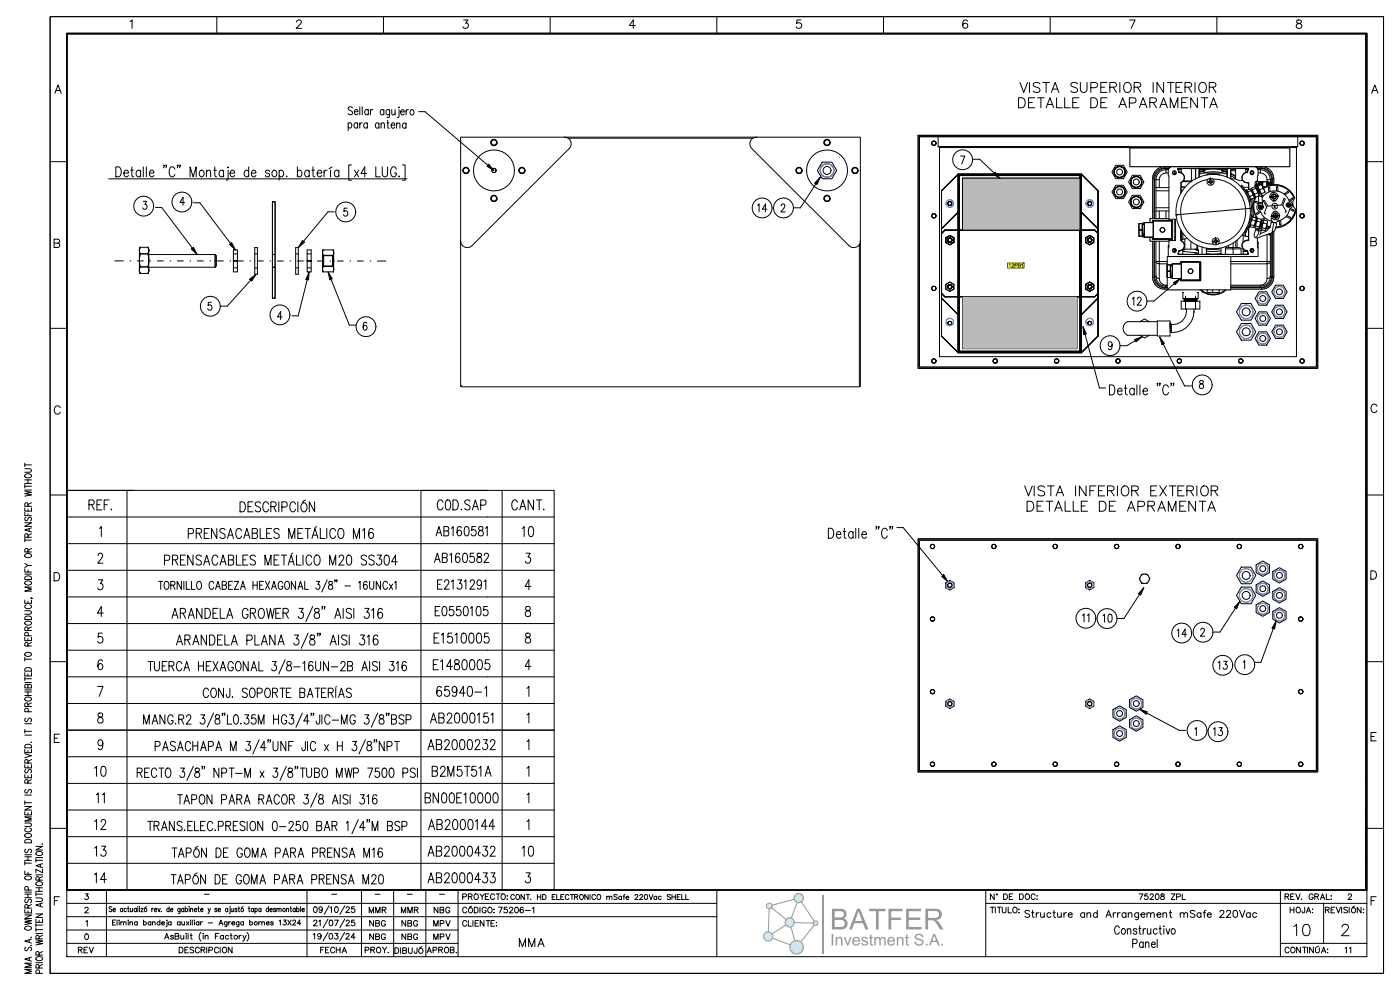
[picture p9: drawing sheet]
<svg xmlns="http://www.w3.org/2000/svg" width="420mm" height="297mm" viewBox="0 0 420 297" stroke-linecap="round" stroke-linejoin="round" font-family="sans-serif">
<!-- layer: 0 -->
<g fill="none" stroke="#000" stroke-width=".3">
<path d="M20 10.3h.1M20.1 10.3l-.1 256.6M20.1 10.3h389.5v256.6h-389.5zM410 10.3h-.4v256.6h.4M281.4 41v3h107.8v-3M287.4 52.2v53.6M287.4 52.2h36.9M287.4 52.2l-5 5v43.6l5 5M287.8 52.6h36.1v52.8h-36.1zM324.3 52.2v53.6M324.3 52.2l5 5v43.6l-5 5M282.4 70l1-1h44.9l1 1"/>
<path d="M283.7 71.3l1.2-.7 1.2 .7v1.4l-1.2 .7-1.2-.7zM287.8 63.6h-.4l-5 5M324.3 63.6l5 5M325.6 71.3l1.2-.7 1.2 .7v1.4l-1.2 .7-1.2-.7zM282.4 89.4l5 5h.4M282.4 88l1 1h44.9l1-1M283.7 85.3l1.2-.7 1.2 .7v1.4l-1.2 .7-1.2-.7zM325.6 85.3l1.2-.7 1.2 .7v1.4l-1.2 .7-1.2-.7zM329.3 89.4l-5 5M338.2 96.5a2.25 2.25 0 0 0-1.4 2 2.25 2.25 0 0 0 1.4 2.1M287.4 105.8h36.9"/>
<circle cx="284.9" cy="72" r=".66"/>
<circle cx="284.9" cy="72" r=".6"/>
<circle cx="284.9" cy="61" r=".6"/>
<circle cx="326.8" cy="72" r=".66"/>
<circle cx="326.8" cy="61" r=".6"/>
<circle cx="326.8" cy="72" r=".6"/>
<circle cx="284.9" cy="86" r=".66"/>
<circle cx="284.9" cy="97" r=".6"/>
<circle cx="284.9" cy="86" r=".6"/>
<circle cx="326.8" cy="86" r=".66"/>
<circle cx="326.8" cy="86" r=".6"/>
<circle cx="326.8" cy="97" r=".6"/>
</g>
<!-- layer: _TEXTO -->
<path d="M20.1 163.1v103.8M409.6 235h.4M409.6 250.9h.4M409.6 258.9h.4M410 243h-.4v23.9h.4" fill="none" stroke="#000" stroke-width=".3"/>
<!-- layer: _IGV_Riel DIN -->
<g fill="none" stroke="#050505" stroke-width=".3">
<circle cx="335.8" cy="57.6" r="1.65"/>
<circle cx="335.8" cy="51.6" r="1.65"/>
<circle cx="340.8" cy="54.6" r="1.65"/>
<circle cx="340.8" cy="60.6" r="1.65"/>
</g>
<!-- layer: _IGV_Envolvente -->
<g fill="none" stroke="#000" stroke-width=".3">
<path d="M275.4 40.6h119.8v69.9h-119.8zM275.8 41h119v69.1h-119z"/>
<circle cx="350.8" cy="46.6" r=".8"/>
<circle cx="350.8" cy="72.6" r=".8"/>
<circle cx="371.3" cy="80.5" r=".8"/>
</g>
<!-- layer: rojo -->
<path d="M288.7 53.4h35.3v51.2h-35.3z" fill="#bababa"/>
<!-- layer: 0 -->
<g fill="none" stroke="#000" stroke-width=".3">
<path d="M281.4 44h107.8M287.4 52.2v53.6M287.4 52.2h36.9M287.4 52.2l-5 5v43.6l5 5M287.8 52.6h36.1v52.8h-36.1zM288.7 53.4h35.2v15.6h-35.2zM324.3 52.2v53.6M324.3 52.2l5 5v43.6l-5 5M282.4 70l1-1h44.9l1 1M287.8 63.6h-.4l-5 5M324.3 63.6l5 5M282.4 89.4l5 5h.4"/>
<path d="M282.4 88l1 1h44.9l1-1M288.7 89h34.3v15.6h-34.3zM329.3 89.4l-5 5M287.4 105.8h36.9"/>
<circle cx="284.9" cy="72" r=".6"/>
<circle cx="284.9" cy="61" r=".6"/>
<circle cx="326.8" cy="61" r=".6"/>
<circle cx="326.8" cy="72" r=".6"/>
<circle cx="284.9" cy="97" r=".6"/>
<circle cx="284.9" cy="86" r=".6"/>
<circle cx="326.8" cy="86" r=".6"/>
<circle cx="326.8" cy="97" r=".6"/>
</g>
<!-- layer: _IGV_Envolvente -->
<path d="M275.4 40.6h119.8v69.9h-119.8zM275.8 41h119v69.1h-119z" fill="none" stroke="#000" stroke-width=".3"/>
<!-- layer: rojo -->
<path d="M288.7 53.4h35.3v51.2h-35.3z" fill="#bababa"/>
<!-- layer: 0 -->
<path d="M288.7 53.4h35.2v15.6h-35.2z" fill="none" stroke="#000" stroke-width=".3"/>
<!-- layer: _IGV_Envolvente -->
<circle cx="371.3" cy="80.5" r=".8" fill="none" stroke="#000" stroke-width=".3"/>
<!-- layer: 01 -->
<path d="M338.9 44h47.9v6h-8.4l2.6 1 1 2.6v1.8l3.7 .9 2.6 3.1-.6 2 1 1.5-2.9 4.4-3 1-.8 1.1v13.7l-1 2.6-2.6 1h-9.2v.2h-1.5a5.5 5.5 0 0 1-7.6 0h-.9v.5h-.4v1.1h-3.4l-.1-1.1h-.4v-.5h-4.8v-.2h-.8l-2.5-1-1.1-2.6v-10.7h-.8v-1.2l-3.3-.3v-3.8l1.6-.3h1.7v-1.2h.8l.1-12h.3l.7-2.6 2.5-1h-10.4z" fill="none" stroke="#fff" stroke-width=".3"/>
<path d="M338.9 44h47.9v6h-8.4l2.6 1 1 2.6v1.8l3.7 .9 2.6 3.1-.6 2 1 1.5-2.9 4.4-3 1-.8 1.1v13.7l-1 2.6-2.6 1h-9.2v.2h-1.5a5.5 5.5 0 0 1-7.6 0h-.9v.5h-.4v1.1h-3.4l-.1-1.1h-.4v-.5h-4.8v-.2h-.8l-2.5-1-1.1-2.6v-10.7h-.8v-1.2l-3.3-.3v-3.8l1.6-.3h1.7v-1.2h.8l.1-12h.3l.7-2.6 2.5-1h-10.4z" fill="#fff"/>
<g fill="none" stroke="#050505" stroke-width=".3">
<path d="M338.9 44h47.9v6h-47.9zM338.9 44.4h47.9M345.7 53.6h.4M345.7 53.6v12M346.1 53.6v12M346.3 53.9h.4M346.3 53.9v11.7M346.7 53.9h1M346.7 56.2l3.9 .1M346.7 53.9v11.7M346.7 57.2h3.9M347.7 53.9v2.4"/>
<path d="M349.3 50.4a3.2 3.2 0 0 0-3.2 3.2M349.3 50.4v-.3a3.4 3.4 0 0 0-3.6 3.5M349.3 50.4h1.3M349.7 50.9a2.99 2.99 0 0 0-3 3M349.7 50.5a3.4 3.4 0 0 0-3.4 3.4M349.7 50.5v.4M349.7 51.9a2 2 0 0 0-2 2M349.7 50.5h.9M350.1 50.5l-.4 .4M350.4 50.9h-.7v1h.7M351.1 50l-.7 .8v1.7l.2 .3v13h2v6.4h-2v1.9l-.2 .3M351.1 50l-.7 .8"/>
<path d="M352.2 51.3v1.1l.5-.2 .1-.4-.1-.4-.5-.2-.4 .2-.2 .4 .2 .4 .4 .2M352.7 51.9l-.4 .4M353.2 50.7l.1 .1M353.2 50.8l.3 .8M353.2 50.8l.2 .1M353.4 50.9h.9M353.4 50.9l.2 .6M353.5 51.6l.2 .2M353.6 51.5l.2 .2M353.6 51.5l-.1 .1M353.7 51.8a1.59 1.59 0 0 1 1.5 1.3 1.59 1.59 0 0 1-.9 1.7l-.1 .1M353.8 51.7l.5 .1"/>
<path d="M353.8 51.7l-.1 .1M354 50.6l-.7-.1-.1 .3M354.2 56.1h.1M354.3 50.6h3M354.3 50.6l-.9-.1h20.9l-.7 .1M354.3 51.8l.6 .5 .3 .6v.7l-.3 .7M354.3 50.6v1.2M354.3 51.6h-.6M354.4 54.7l-.2 .1v3.1v-.8M354.9 54.3h2.4M354.9 54.3l-.1 .1M355.3 54.3l-.2 .2"/>
<path d="M355.5 56.1h-1.3v1h.5M355.5 54.3l-.3 .2M356.2 54.3l-.3 .2M357.3 54.3l-.6 .2-1.9-.1-.5 .3-.1 1.4h1.3M357.3 50.6h13.3M357.3 54.2v.1M357.3 50.6v3.6M357.3 54.2h.3M358.5 50.6v3M358.6 50.5v3.1M359.6 50.5v2.6M359.7 52.2a12 12 0 0 1 8.3 0"/>
<path d="M359.7 51l4.2-.3 4.1 .3M359.7 50.9h1.5M360.8 51.9h6.1M361.1 50.6h-1.4v2.5M361.1 51.2l.1 .1M361.2 51.2l-1.5 .4 1.4-.4M361.2 51.3l-1.5 .4M361.3 51l-.2 .2M361.3 51l.1 .1M361.4 50.6v.1M361.4 50.7l-.1 .3M361.4 51.1l-.2 .2"/>
<path d="M361.4 50.7v.4M362.2 52.2h3.3M362.2 52.2l-.3 .3M362.2 52.2l.1 .1M362.2 53.8a9.8 9.8 0 0 0-8.1 10.5 9.8 9.8 0 0 0 9.9 8.9M362.3 52.3h3.1M362.3 52.3l-.2 .1M362.5 54.7v-.3v.3M362.7 54.4v.3M362.9 53.8h.3v.6l.5-.1 .1 .3h-.6l.1 .6h-.3v-.5h-.6v-.3h.5zM363 53.9h.1M363.2 53.9h-.3"/>
<path d="M363.2 53.9l-.3 .1M363.2 54.2h-.3M363.2 54.8l-.2 .1M363.3 55.1l-.3 .1M363.4 54.3v.3M363.6 54.3l.1 .3M363.7 54.3v.3M363.8 53.7a9.8 9.8 0 0 1 9.8 8.9 9.8 9.8 0 0 1-8.1 10.5M365.4 52.3l.3 .2M365.5 52.2l.4 .3M365.5 52.2l-.1 .1M366.4 51.1l1.6 .5-1.5-.3"/>
<path d="M366.4 50.6l.1 .7M366.5 51.3l1.5 .4M366.5 50.9h1.5M368 50.6v2.5M368.1 50.5v2.6M369.1 50.5v3.1M369.2 52.2l1.4 .8M369.2 51.1l1.4 .2M369.2 50.6v3h1.4M369.2 50.9h1.4M369.2 52.7l1.4 .8M369.2 52.1l1.4 .8-1.4-.8"/>
<path d="M370.6 50.6h3M370.6 53.6l1.1 .5h1M370.6 50.6v3M372.3 56.2h.2M372.7 54.1l.7 .6 .9 .1M372.9 56.2h1.6M373.3 56.8l-.8-1.3-.3 .2 .8 1.3 .4-.2 1.6 3.7-.3 .1M373.4 57l.1 .2M373.5 57.2l.3-.1 .5 1 .9 1.9-.3 .1M373.6 51.6h.5M373.6 50.9h.7M373.6 51.7l-.6 .4-.4 .6-.1 .7 .2 .7"/>
<path d="M373.6 50.6v1.1M373.8 56.9l.3 .2M373.8 56.9l.2 .3M373.8 56.9l-.3 .2M373.9 51.7h-.3M374 57.4v-.2l.2 .6M374 51.8a1.5 1.5 0 0 0-1.4 1.6 1.5 1.5 0 0 0 1.7 1.4M374.1 57.6l-.3 .1M374.1 51.5l.1 .1M374.1 51.5l-.2 .2M374.2 51.6l-.3 .1M374.2 57.6l1-.4 .6 1.3-.9 .4z"/>
<path d="M374.3 54.8l.2 .2M374.3 54.8l.2 .1v1.9M374.3 50.9l-.2 .6M374.3 50.5l.1 .3zM374.5 55v1.2M374.5 50.8l-.3 .8M374.5 50.8l-.2 .1M374.5 56.2v.7M374.5 50.7l-.1 .1M374.5 55h.1M374.9 56.7l-.9 .4M375 59.6l.2 .1"/>
<path d="M375 56.7l1.2 2.6M375 51.9l.4 .4M375 56.7l.2 .5 .4-.1M375.1 60l.5 4.9M375.5 59.7l.5 5.5v-.2M375.5 51.3v1.1l.4-.2 .2-.4-.2-.4-.4-.2-.4 .2-.2 .4 .2 .4 .4 .2M375.6 57.2l-.2-.7 1.2 2.6M375.7 56.9l.9-.4 .6 1.3-.9 .5zM375.7 57.4l-.2 .1M375.8 58.5l.4 .8-.9 .5-.4-.9M376.3 59.6h-.7M376.3 58.6l-.2 .1"/>
<path d="M376.4 56l-1 .4M376.5 56l1.1 2.6M376.5 56l.3 .6M376.5 59a6.5 6.5 0 0 0 .6 6.6M376.7 59.1a6.3 6.3 0 0 0 .5 6.4M376.8 56.5l.2-.1 .3 .7 .4 .8-.2 .1M377 56l.1 .5M377 55.6l-.1 .1M377.1 56.4v.2M377.1 50.4h1.3M377.1 56.7l-.2 .1M377.1 56.3v.2"/>
<path d="M377.2 50.5h.8M377.2 55.9l.5 1.2M377.2 57.8l.4 .9-.9 .4-.4-.8M377.3 57v.1M377.3 55.1l.1 .4M377.3 55.7a.41 .41 0 0 0-.3-.5 .41 .41 0 0 0-.5 .3 .41 .41 0 0 0 .5 .5l-.5-.3 .4-.5v-.8a.64 .64 0 0 0 .4 1v.4l.9-.5 .6 1.2-1 .4-.5-1.1-.1 .1-.3-.6h-.2l.8 1.8M377.3 50.9h.7M377.3 50.8l-.8-.8a.78 .78 0 0 1 .8 .8l-.2 3.6M377.4 56.4h-.3l.7 1.5-.6-1.4M377.4 58.9l1.1-.1 .1 2-1.1 .1zM377.5 58.7v.2M377.5 58.7h.1"/>
<path d="M377.5 57.1h.2l.4 .9h-.1zM377.6 54.5v.4v-.4h-.3h.3v.2M377.6 54.9l.2-.1v.7v-1h.4l.1 .8M377.6 57.8l.2 .1M377.6 50.5l.4 .4M377.7 57l.1-.1 .5 1.3M377.8 55.5a.94 .94 0 0 0-1.1-1.1l-.3 .5 .1 .8M378 50.9a2.99 2.99 0 0 1 3 3M378 50.5a3.4 3.4 0 0 1 3.4 3.4M378 50.9v1h-.7M378 50.5v.4M378 51.9a2 2 0 0 1 2 2"/>
<path d="M378.1 58v.2l-.1-.2M378.2 55.3l.3 .2 .8 2.2-.9 .4v.7M378.2 54.7l.1 .3zM378.3 54.5h.4M378.3 54.5v.8M378.3 54.5v.5M378.3 54.5h-.5v.2M378.3 58.1l-.1 .1M378.4 58.5l.6 .2M378.4 50.4v-.3a3.4 3.4 0 0 1 3.6 3.5M378.4 50.4a3.2 3.2 0 0 1 3.2 3.2M378.5 59h.2"/>
<path d="M378.6 59.2l.1-.1a4.6 4.6 0 0 1 7.9 1.2 1.2 1.2 0 0 1 1.1 1.1 1.2 1.2 0 0 1-.8 1.2 4.6 4.6 0 0 1-3.6 3.7M378.7 54.8v1l.1-1.3-.1 1.4M378.7 54.6h.1M378.7 54.6v.4l.1-.3M378.8 56.1h.6h-.6M378.8 54.5h1.1M378.9 56.3a6.3 6.3 0 0 1 9.4 3.2l-.1 .1M378.9 56.4l.4 1.3M379 56.5a6.3 6.3 0 0 1 9.2 3.1 2.29 2.29 0 0 0 .4 3.1 6.3 6.3 0 0 1-5.9 5.4M379.9 54.5l.1 .8M379.9 54.5l.1 .1M380 54.6l1.1 .2"/>
<path d="M380 55.3v.5v-.5h.5v.4v-.4zM380 54.6v.7h.5v-.7v.7h-.5v.5v-.5M380 55.3h.5M380 55.4v.2l-.1-.9 .1 .9M380 54.6v.7zM380 53.9h1M380 53.9v.7M380.5 55.6v-.2v.2M380.5 55.3h.1M380.7 54.9v.7zM380.9 57.5l-.1-1.3h-.4l.2 1.4M381 53.9h.4"/>
<path d="M381 53.9v.9M381.1 54.6l.3 .1v.8M381.1 54.8v.7M381.1 54.6v.7zM381.3 55.4h.1M381.3 54.6v.9l-.2-.2v.2zM381.4 53.9v.8M381.6 53.6h.4M381.6 53.6v1.8M382 58.3l.5 .1 .3 .5-.2 .5-.5 .2-.5-.1-.2-.5 .1-.5 .5-.2 .1 1.5M382 53.6v1.8M382.5 57.6l-1 .1"/>
<path d="M382.9 57.3l-.1-1.3h.4l.1 1.4M383.6 58.8l-2.7 .3a1.22 1.22 0 0 0 1.7 1 1.22 1.22 0 0 0 .3-2 1.22 1.22 0 0 0-1.9 .3l-.1 .7M385.1 58.2l1.2-.8 .2 .3-1.1 .8M341.6 67.1h1v1.9h-1v1.9h1v-1.9h-1zM341.6 67.1h1v3.8h-1zM342.6 67.4l.3 3.2h.3h-.6v-3.2h.6zM342.7 70.6l.1 .3M342.8 70.5v.6h.4M343.2 67.2v-.4h2.7h-2.7v4.4v-.5M343.2 71.2h2.7zM343.2 66.8v4.4M343.2 66.9h-.4v.5v-.4"/>
<path d="M344.9 71.2v1.2h5.7M345.6 66.8l.2-.7h5.8l.1 5.6-.2 .2h-5.7l-.2-.7M345.7 72.4v10.7M345.9 66.3h5.5v5.3h-5.5zM345.9 66.3h5.5M345.9 66.8v4.4M345.9 66.3v5.3M345.9 66.3h.1M345.9 71.7h.1M345.9 71.6h5.5M345.9 71.7h5.5M346 71.6h.1"/>
<path d="M346.1 72.4v10.7M346.3 72.4v10.4M346.7 72.4v10.4M346.7 63.3h3.9M346.7 62.3h3.9M347.7 72.4v6h2.4M347.7 63.3v2.3M349.7 63.3v2.3M350 79.4h1v1.9h-1v1.9h1v-1.9h-1zM350 79.4h1v3.8h-1zM350.1 76.9h19.1v10h-19.1zM350.1 79.1h-2.4v-.7h-1l.5 .6 .5 .1v4.4"/>
<path d="M350.4 74.4v2.5h26.9v-2.5M350.6 73.7h-.2v.7M350.6 65.6h-5.7v1.1M351 79.7l.3 3.2h.3h-.6v-3.2h.6zM351.4 71.6h.1M351.4 66.3v5.3M351.4 71.7h.1M351.4 66.3h.1M351.6 79.6v-.5h2.7h-2.7v4.4v-.4M351.6 79.1v4.4M351.6 79.2h-.4v.5v-.3M352.2 74.6l.5 .5-.5 .5-.5-.5 .2-.3 .3-.2v1.1"/>
<path d="M352.4 65.8v6.4M352.4 67h.2M352.4 66.6h.2M352.4 70.9h.2M352.4 71.3h.2M352.4 69.3h.2M352.4 74.6v1M352.6 74.7v.8M353.3 76l.2 .3M353.5 76l.1 .2M353.5 76h-.2M353.5 75.3l-.2 .7"/>
<path d="M353.5 75.3l.2-.1-.1 .2M353.5 75.3l.1 .1M353.6 75.4l-.1 .6M353.6 76.2l-.1 .1M353.6 76.2h1.2M354 79.1l.2-.7h5.7l.2 .2v5.6h-5.9l-.2-.7M354.2 69.1l.1 3.2-.1-3.2M354.3 72l-.1 .1M354.3 72.3a1.5 1.5 0 0 1 .9 1.6 1.5 1.5 0 0 1-1.5 1.3M354.3 78.7h5.5v5.3h-5.5zM354.3 78.7h5.5M354.3 79.1v4.4"/>
<path d="M354.3 78.6v5.4M354.4 78.6h-.1M354.4 72.2l.2 .1a1.6 1.6 0 0 1 .6 1.8 1.6 1.6 0 0 1-1.4 1.1M354.5 69.5v2.4M354.8 76.2l4.7 .1M354.8 75.4l4.7 .5M354.8 70v1.7M354.8 71.7l-.5 .2M354.8 71.7h.6M355.4 74.7l-.6 .4v1.1M355.4 71.7v3M356 71.4l-.6 .3"/>
<path d="M357.2 72.4v2.3M358.1 75.7l1.3 .6M358.3 74.7l1.2 .6M358.5 74.7l1 .5M358.6 74.7l.9 .4M359 74.4l.2 .1M359 73.5v1.2h-3.6M359.2 73.6l.3 2.7 2.3-.1v-1.7l.4 .2 1.7 .1 1.7-.1 .3-.2M359.8 78.6v5.4M359.8 78.6v.1M360.5 74.1v2.2M361.8 76.2h4.4"/>
<path d="M362.1 74.5l.2 .1M362.3 74.6h3.1M362.3 74.6l-.1 .1M364.1 72.6v-.3l-.1 .3M364.3 72.3v.3M364.5 71.8l.2-.1 .1 .6 .5-.1v.3h-.5v.6h-.2l-.1-.5h-.5v-.3h.5zM364.6 71.8h.1M364.7 71.8h-.2M364.7 71.8l-.2 .1M364.8 72.1h-.3M364.8 72.8h-.3M364.8 73l-.2 .1"/>
<path d="M365 72.3v.2M365.3 72.5l-.1-.3v.3M365.4 74.6l.1 .1M365.7 74.5l-.3 .1M366.2 76.1l-2.3 .1-2.1-.1M366.2 76.2l1.3 .1M366.2 74.4v1.8M366.2 75.2l-2.3 .2-2.1-.1M367.7 74.4h4.2l.3 .2v1.7h-4.7zM367.7 74v.4M368.4 73.7v.5M369.2 79.1h10.8v-.7h1l-.5 .6-.5 .1v4.4"/>
<path d="M369.9 72.9v1.7h-2.4M370.6 72.4v1.8M371.1 72v2.2M372.2 74.6h-2.3v1.7M372.6 70.4l.5 .2M372.9 74.7l1 .5M372.9 70.6v2l-.4 1 .4 1.1M372.9 76.2l-.7 .1M372.9 74.7v1.5M373.1 69.7l.2 1.1 1.1 .1v1l-.4 .1M373.5 69.1v.2M373.5 69.7v1.2"/>
<path d="M373.9 75.2l.2 .2M374 68.2l-.6 1.4 .3 .2 .6-1.5M374 75.2l.2 .1M374 75.2h-.1M374 75.3l-1.1 .1M374 72l-1.1 .6M374 72l.3 .2a1.5 1.5 0 0 0-1.7 1.3 1.5 1.5 0 0 0 1.4 1.7M374.1 75.3l-1.2 .1M374.1 75.4l.3 .6M374.2 75.3l.2 .7M374.2 75.3l-.1 .1M374.3 76.3h-20.8"/>
<path d="M374.4 68.2v2.7M374.4 76l-.1 .3-1.4-.1M374.5 68l.3 .2M374.5 68.1v.1M374.5 68.1l-.1 3.8M374.5 72l-.2 .2M374.9 67.8l-.1 .4M374.9 67.4h.1M375 62.5a11.2 11.2 0 0 1-15.3 11.3 11.2 11.2 0 0 1-3.2-18.8 11.2 11.2 0 0 1 18.2 5.8l.3 1.7-22.3 1.9 1.4-.1M375 64.4l.4 .1-1 3.8-.4-.1M375 68l-.2 .2M375 65.8l.4 .1"/>
<path d="M375.1 67.4l-.1 .6 1 .2M375.1 67.2l-.2 .4M375.2 74.7v.8M375.3 64.9l.3 .1-.1 .4-.7 2.6h-.3l-.1 .2M375.4 74.6v1M375.5 65.8l-.3 .7M375.5 66l1 .2-.4 1.5-1-.3zM375.5 66l.2-.9 1 .3-.2 .8M375.5 65.8l-.2 .2M375.5 74.5v1.1l.5-.5-.5-.5-.3 .2v.7l.3 .1M376.5 68.4l.9 .2M376.5 66.2l.1 .2-.6 1.8 .1-.5"/>
<path d="M376.5 67.6h-.2l.2 .1M376.5 67.6h-.2M376.6 66.5l.2 .1M376.7 68.6l-.1 .2a2.27 2.27 0 0 0-.1 2.4 4.6 4.6 0 0 0 3-.7l2.2-.8 .6-.5 .4-1.1a.88 .88 0 0 0-.7-1.4l-.4 2.5 .2 .4M376.7 66l.2 .1M376.7 65.1l-.6 .1M376.7 65.4l.1 .3M376.8 66.4l.4-.9 1 .3-.1 1M377.1 71.4v2.7l.2 .3M377.1 72.8h.2M377.2 72.6l.1 .2M377.2 65.6l-.7 2.7 .5-1.9 1 .2-.1 .8-.3 .7-1-.3"/>
<path d="M377.3 68.6l-.1 .6M377.3 72.8v1.6M377.4 68.6v.3h.2h-.2l-.1 .3M377.5 60.7l-.8-.4-.2 .4 1.1 .5a1.2 1.2 0 0 0-.6 1.2 1.2 1.2 0 0 0 1 1 4.6 4.6 0 0 0 3.6 3M377.6 68.1l-.1 .5M377.6 60.9l-.2 1.1M377.6 69.3l-.5 1.4-.6 .5M377.7 68.4l.4 .2 .2 .5a1.14 1.14 0 0 1-1.6-.4l.1-.2M377.8 63.3l-1 .7 .2 .4 1.1-.8M378 68h-.2l.2 .1M378.1 66.9l.2 .1M378.1 61.7l.4 .1v.7l-.3 .2-.5-.4 .4-.6 .1 .9"/>
<path d="M378.2 66.4l.2 .2-.4 1.5h-.2M378.3 65.8l-.8 3.4M378.3 69l-.5 1.5M378.4 68.9l1 .3M378.4 67l.1 .1M378.4 66.7l.1-.1-.4 1.5v-.1M378.4 66.8l.1 .1M378.5 60.8l-.9 .1M378.5 60.8l.4 1.1M378.6 67.1l.1 .1M378.6 66.9l.1 .1M378.7 66.6l-.4 1.6z"/>
<path d="M378.7 69l-.4 .1M378.7 66.9l.5-.9 1 .3-.8 2.8M378.8 66.8l-.4 1.2M379.1 62.1l-1.7 .2 1.5-.2-1.5 .2 1.5-.2-1.5 .2 1.5-.2-1.5 .2 .6 .6h.4l.5-.8-.6-.6h-.4l-.5 .8M379.1 66.1l-.7 2.7 .5-1.9 1 .2-.1 .8-.3 .7-1-.3M379.2 65.2l-.9 .7M379.5 68.6l-.1 .5M379.5 65.5l-1.1 .8-.1-.1M379.9 67.9l1 .3M380 67.7l1 .3M380 70.3v8.1h-10.8M380 67.9v.7"/>
<path d="M380.2 66.4v.2M380.5 68.1v.3M380.6 70.2l.2 .2zM380.6 68.1v.3M380.8 70.4l.2 .2v12.3l-.5 1.7-.9 .8-1.2 .4h-9.2M380.8 70.1l.2 .1M380.8 68.2a3.8 3.8 0 0 1-2.3 1.7l-.5 .1M381 70v.6l-.5-.4M381.3 66.3l.1 .4M381.4 65.3l-.2 .6 .5 .8M381.4 69.8v13M381.6 69.7v13.4"/>
<path d="M382 69.4v13.7M382 66.7a.8 .8 0 0 0-.9 .9l-.2 .6-1.2 .5M382.5 64l.5 .2 .3 .5-.2 .5-.5 .2-.5-.1-.2-.5 .2-.5 .4-.3 .2 1.5M382.5 62l-.3 .1M382.7 60.2l-1 .1M383 63.4l-1 .1M383.2 61.6l-.4-.5-.5-.1-.6 .2-.3 .5M383.2 62l-.3 .5-.5 .2-.6-.1-.3-.5M383.4 66l-.1 .3-.8 .5M383.8 64.6a1.22 1.22 0 0 1-1.5 1.3 1.22 1.22 0 0 1-.7-1.9 1.22 1.22 0 0 1 2 0l.2 .6-2.7 .3M384.1 66.1l.1 1.4h-.4l-.1-1.3M385.4 63.6l.4-.2-1.1-1.8 .7-1.9-.2-.2-.8 2-4.2 .3-1-1.7-.3 .1 1 1.9-.7 1.9 .4 .1"/>
<path d="M385.9 61.1l.8-.3 .3 .2 .1 .9-.8 .3-.5-.7 1.4-.1-1.4 .1 1.4-.1-1.4 .1 1.4-.1-1.4 .1 1.4-.1-1.4 .1zM386 64.6l1.2 .6-.2 .4-1.3-.6M386.5 61.1v.9l.5-.6-.5-.4-.4 .2 .1 .7 .3 .1M386.6 60.1l1-.8 .3 .4-1 .6M387.1 62.5l1.1 .5-.2 .4-1.2-.6M387.4 61.4h-.2M388.6 62.7v.1a6.3 6.3 0 0 1-6 5.5M345.7 83.1a3.6 3.6 0 0 0 3.6 3.6M345.7 83.1h.4M346.1 83.1a3.2 3.2 0 0 0 3.2 3.2M346.3 82.8a3.4 3.4 0 0 0 3.4 3.4M346.3 82.8h.4"/>
<path d="M346.7 82.8l.2 1.1 .5 .9 1.1 .8 1.2 .2v.4M346.7 82.8l.1 .4 .9 .3M347.7 83.5a2 2 0 0 0 2 2M349.3 86.3v.4M349.3 86.7h.8M349.3 86.3h.8M349.7 85.5v.3h.4M349.7 85.5h.4M349.7 86.2h.4M351.2 83v.3M351.2 82.9v.5h.4M351.6 83.5h2.7z"/>
<path d="M354.4 84h5.4M354.4 84h.1M354.4 84h-.1M359.8 84h.1M360.1 86.9a5.6 5.6 0 0 0 7.6 0M360.4 86.9a5 5 0 0 0 7 0M360.6 87.4l.1 .1M360.7 87.5h-.1M360.8 87.6h.1M362 87l.1 .7M362.1 87.7l1.6 .1M363.7 86.9v.8h-1.6"/>
<path d="M365.7 87.7l-2 .1M365.7 86.9v.8M365.7 86.9v.1M367 87.6h-.1M367.3 87.3l-.2 .1M369.2 85.5h8.8M369.2 86.2h8.8M369.2 86.7h9.2M369.2 86.3h9.2M378 85.5v.7M378.4 86.3v.4M380 83.5a2 2 0 0 1-2 2"/>
<path d="M381.4 82.8a3.4 3.4 0 0 1-3.4 3.4M381.4 82.8h-.4l-.1 .4-.9 .3M381.6 83.1a3.2 3.2 0 0 1-3.2 3.2M381.6 83.1h.4M382 83.1a3.6 3.6 0 0 1-3.6 3.6"/>
<circle cx="352.2" cy="51.8" r=".5"/>
<circle cx="363.1" cy="54.5" r="1.09"/>
<circle cx="375.5" cy="51.8" r=".5"/>
<circle cx="382.1" cy="59" r=".8"/>
<circle cx="348.7" cy="69" r=".7"/>
<circle cx="352.2" cy="75.1" r=".6"/>
<circle cx="364.7" cy="72.4" r="1.09"/>
<circle cx="375.5" cy="75.1" r=".6"/>
<circle cx="378.2" cy="62.2" r=".43"/>
<circle cx="382.6" cy="64.7" r=".8"/>
<circle cx="386.5" cy="61.5" r=".43"/>
<circle cx="357.1" cy="81.3" r=".7"/>
</g>
<!-- layer: 0 -->
<g fill="none" stroke="#000" stroke-width=".3">
<path d="M334.7 49.6h2.3l1.1 2-1.1 2h-2.3l-1.2-2zM334.7 55.6h2.3l1.1 2-1.1 2h-2.3l-1.2-2zM339.6 52.6h2.4l1.1 2-1.1 2h-2.4l-1.1-2zM339.6 58.6h2.4l1.1 2-1.1 2h-2.4l-1.1-2zM338.2 96.5h8.9M341.9 96.5l1.4-.8 1.4 .8M347.1 96.3h3.8v4.5h-3.8zM350.9 96.9h.2v3.2M351.3 97.3v2.4M354.3 90.3h5.6v2.4h-5.6zM354.8 87.7h4.6v1.8h-4.6zM355.2 89.6l3.8-.1v.8"/>
<path d="M355.2 89.5v.8l3.8-.1M355.6 87.7v1.8M355.6 90.3v2.4M355.7 86.9v.8M355.7 86.9h2.8v.8l-2.8-.1M355.7 87.5l2.8 .1M355.7 87.4l2.8 .1M355.7 87.3l2.8 .1M355.7 87.2l2.8 .1M355.7 87.1l2.8 .1M355.7 87l2.8 .1M355.7 86.9l2.8 .1"/>
<path d="M355.9 92.7a4.1 4.1 0 0 1-4.8 4.6M358.1 93.3a6.4 6.4 0 0 1-7 6.4M358.1 92.7v1M358.6 87.7v1.8M358.6 90.3v2.4M359 89.6l-3.8 .1M359 89.7l-3.8 .1M359 89.8l-3.8 .1M359 89.9l-3.8 .1M359 90l-3.8 .1M359 90.1l-3.8 .1M338.2 100.6h8.9"/>
<path d="M341.9 100.6l1.4 .8 1.4-.8M283.7 174.8l1.2-.7 1.2 .7v1.4l-1.2 .7-1.2-.7zM325.6 174.8l1.2-.7 1.2 .7v1.4l-1.2 .7-1.2-.7zM283.7 210.4l1.2-.7 1.2 .7v1.4l-1.2 .7-1.2-.7zM325.6 210.4l1.2-.7 1.2 .7v1.4l-1.2 .7-1.2-.7z"/>
<circle cx="335.8" cy="57.6" r="1.7"/>
<circle cx="335.8" cy="51.6" r="1.7"/>
<circle cx="335.8" cy="57.6" r="1.65"/>
<circle cx="335.8" cy="51.6" r="1.65"/>
<circle cx="335.8" cy="51.6" r=".9"/>
<circle cx="335.8" cy="57.6" r=".9"/>
<circle cx="340.8" cy="54.6" r=".9"/>
<circle cx="340.8" cy="54.6" r="1.65"/>
<circle cx="340.8" cy="54.6" r="1.7"/>
<circle cx="340.8" cy="60.6" r=".9"/>
<circle cx="340.8" cy="60.6" r="1.65"/>
<circle cx="340.8" cy="60.6" r="1.7"/>
<circle cx="284.9" cy="175.5" r=".66"/>
<circle cx="326.8" cy="175.5" r=".66"/>
<circle cx="284.9" cy="211.1" r=".66"/>
<circle cx="326.8" cy="211.1" r=".66"/>
</g>
<!-- layer: BLANCO -->
<g fill="none" stroke="#fafafa" stroke-width=".3">
<path d="M350.9 100.1h.2M341 172.3l2.3-1.3 2.2 1.3v2.6l-2.2 1.3-2.3-1.3z"/>
<circle cx="343.3" cy="173.6" r="1.1"/>
</g>
<!-- layer: 05 -->
<g fill="none" stroke="#000" stroke-width=".3">
<path d="M342.5 172.2h1.6l.8 1.4-.8 1.4h-1.6l-.8-1.4z"/>
<circle cx="343.3" cy="173.6" r="1.38"/>
</g>
<!-- layer: _IGV_Envolvente -->
<path d="M275.4 161.6h119.8v69.9h-119.8zM275.8 162h119v69.1h-119z" fill="none" stroke="#000" stroke-width=".3"/>
<!-- layer: MAIN-1 -->
<g fill="none" stroke="#000" stroke-width=".3">
<path d="M41.8 74.7v6.8M41.9 74.7l.1 1.4M42 74.2l-.1 .5M42 76.1l-.2 2 .2 2M42 76.1h2.4M42 74.2h2.4M42 74.2l-.2 .5M44.4 76.1l.2 2-.2 2M44.4 74.2l.2 1-.2 .9M44.4 74.2l.2 .5v6.8l-.2 .5M44.6 76.3h19.9M64.5 76.3v3.9"/>
<path d="M64.5 76.3l.4 .4v3.1l-.4 .4M70 75h1.2v6.5h-1.2zM70 78.4h1.2M70 78.1h1.2M76.4 74.3h.8v7.9h-.8zM88.7 74.3h.8v7.9h-.8zM92.1 75h1.2v6.5h-1.2zM92.1 78.4h1.2M92.1 78.1h1.2M96.9 75v1.6M96.9 75v6.5M96.9 75h3"/>
<path d="M96.9 76.6h3M96.9 79.9v1.6M96.9 76.6v3.3M96.9 79.9h3M99.9 75v1.6M99.9 79.9v1.6M99.9 75v6.5M99.9 76.6v3.3M41.8 81.5l.2 .5M41.9 81.5l.1 .5M42 80.1h2.4M42 80.1l-.1 1.4"/>
<path d="M42 82h2.4M44.4 80.1l.2 .9-.2 1M44.6 80.2h19.9M96.9 81.5h3"/>
</g>
<!-- layer: MAIN-2 -->
<g fill="none" stroke="#000" stroke-width=".3">
<path d="M42 74.2l-.2 1 .2 .9M42 76.1l-.2 2 .2 2M42 76.1h2.4M44.4 76.1l.2 2-.2 2M44.4 74.2l.2 1-.2 .9M64.5 76.3v3.9M70 78.4h.1M70 78.1h.1M70 76.2h1.2M71.2 78.4h.1M71.2 78.1h.1M76.4 76.2h.8"/>
<path d="M88.7 76.2h.8M92.1 76.2h1.2M92.2 78.4h.1M92.2 78.1h.1M93.3 78.4h.1M93.3 78.1h.1M96.7 76.3l.4 .4M96.9 75v1.6M96.9 76.6h3M96.9 79.9v1.6M96.9 79.9h3M96.9 76.6v3.3"/>
<path d="M97.1 76.7v3.1M97.1 76.7h2.6M97.1 79.8h2.6M97.1 79.8l-.4 .4M99.7 76.7v3.1M99.7 79.8l.4 .4M99.9 75v1.6M99.9 79.9v1.6M99.9 76.6v3.3M100.1 76.3l-.4 .4M42 80.1h2.4M42 80.1l-.2 .9 .2 1"/>
<path d="M44.4 80.1l.2 .9-.2 1M70 80.3h1.2M76.4 80.3h.8M88.7 80.3h.8M92.1 80.3h1.2"/>
</g>
<!-- layer: _IGV_Componentes -->
<path d="M81.7 60.6h.8v28.8h-.8zM81.7 76.3h.8M81.7 80.2h.8" fill="none" stroke="#050505" stroke-width=".3"/>
<!-- layer: _TEXTO -->
<g fill="none" stroke="#000" stroke-width=".3">
<path d="M305.5 29.3h1a1.6 1.6 0 0 1 1 1.5 1.6 1.6 0 0 1-1 1.5h-1zM305.9 24.7l1.2 3 1.1-3M308.5 30.8h1.1M308.8 24.7v3M310.3 29.3h-1.8v3h1.8M311.2 29.3h2M311.9 25.2a1.13 1.13 0 0 0-1.1-.5 1.13 1.13 0 0 0-.9 .7l.3 .5 1.1 .4a.73 .73 0 0 1 .6 .6 .73 .73 0 0 1-.3 .7 1.38 1.38 0 0 1-1.7-.3M312.2 29.3v3M312.8 24.7h2M313.8 32.3l1.1-3 1.1 3M313.8 24.7v3M314.2 31.3h1.4"/>
<path d="M315.3 27.7l1.2-3 1.1 3M315.8 26.7h1.4M316.9 29.3v3h1.7M319.3 29.3v3h1.7M321.8 30.8h1.1M323.2 25.2a1.13 1.13 0 0 0-1.1-.5 1.13 1.13 0 0 0-.9 .7l.3 .5 1.1 .4a.73 .73 0 0 1 .6 .6 .73 .73 0 0 1-.3 .7 1.38 1.38 0 0 1-1.7-.3M323.6 29.3h-1.8v3h1.8M324 24.7v2.2a1.01 1.01 0 0 0 1 .8 1.01 1.01 0 0 0 1-.8v-2.2M327.2 29.3h1a1.6 1.6 0 0 1 1 1.5 1.6 1.6 0 0 1-1 1.5h-1zM327.2 26.3h1.3a.79 .79 0 0 0 .7-.8 .79 .79 0 0 0-.7-.8h-1.3v3M330.2 30.8h1.1M330.2 26.2h1.1"/>
<path d="M332 29.3h-1.8v3h1.8M332 24.7h-1.8v3h1.8M332.9 26.2l1.7-.2 .3-.4-.2-.6-.5-.3h-1.3v3M333.9 26.2l1 1.5M335.6 32.3l1.1-3 1.2 3M335.9 24.7v3M336 31.3h1.4M337.3 25.2a1.1 1.1 0 0 1 1.3-.4 1.1 1.1 0 0 1 .7 1.1 1.31 1.31 0 0 1-.3 1.4 1.31 1.31 0 0 1-1.4 .3 1.86 1.86 0 0 1-.3-2.4zM338.7 30.9h1.3a.79 .79 0 0 0 .8-.8 .79 .79 0 0 0-.8-.8h-1.3v3M340.2 26.2l1.7-.2 .3-.4-.2-.6-.6-.3h-1.2v3M341.2 26.2l1 1.5M341.7 32.3l1.2-3 1.1 3"/>
<path d="M342.2 31.3h1.4M344.9 30.8l1.7-.2 .3-.4-.2-.6-.6-.3h-1.2v3M345.9 30.8l1 1.5M345.9 24.7v3M347.9 32.3l1.1-3 1.1 3M348.3 31.3h1.4M349 24.7v3l-2-3v3M350.1 24.7h2M351 32.3v-3l1.1 3 1.2-3v3M351.1 24.7v3M352.7 26.2h1.2M354.4 30.8h1.2"/>
<path d="M354.6 24.7h-1.9v3h1.9M355.4 26.2l1.7-.2 .3-.4-.1-.6-.6-.3h-1.3v3M356.3 29.3h-1.9v3h1.9M356.4 26.2l1 1.5M358.4 24.7v3M359.1 29.3v3l-2-3v3M359.8 25.2a1.1 1.1 0 0 1 1.3-.4 1.1 1.1 0 0 1 .7 1.1 1.31 1.31 0 0 1-.2 1.4 1.31 1.31 0 0 1-1.5 .3 1.86 1.86 0 0 1-.3-2.4zM360.3 29.3h2M361.3 29.3v3M362.7 26.2l1.7-.2 .3-.4-.1-.6-.6-.3h-1.3v3M362.8 32.3l1.2-3 1.1 3M363.3 31.3h1.4"/>
<path d="M363.7 26.2l1 1.5M32.6 53.6h89.5M34.8 50h.8a1.76 1.76 0 0 1 0 3h-.8zM37.2 51.9h1.3l-.2-.7a.63 .63 0 0 0-1 .3 .91 .91 0 0 0-.1 1.1 .91 .91 0 0 0 1.1 .3l.2-.3M39.2 51h.8M39.5 50v2.5l.2 .4 .4 .1M42.2 51.5a.66 .66 0 0 0-.7-.5 .66 .66 0 0 0-.6 .5 .91 .91 0 0 0 0 1.1 .91 .91 0 0 0 1 .3l.3-.3M42.2 51v2M43 50v3M43.9 50v3M44.8 51.9h1.4l-.3-.7a.63 .63 0 0 0-1 .3 .91 .91 0 0 0 0 1.1 .91 .91 0 0 0 1 .3l.3-.3M49.3 49.6h-.3h.3l-.3 .7"/>
<path d="M49.9 49.6h-.2h.2l-.2 .7M52.4 50.8a.88 .88 0 0 0-1-.7 .88 .88 0 0 0-.7 1.1v.7a.88 .88 0 0 0 .7 1.1 .88 .88 0 0 0 1-.7M53.4 49.6h-.3h.3l-.3 .7M54 49.6h-.2h.2l-.2 .7M57 53v-3l.9 3 .9-3v3M60.1 51.2a.63 .63 0 0 1 1 .3 .91 .91 0 0 1 0 1.1 .91 .91 0 0 1-1 .3 1.22 1.22 0 0 1 0-1.7zM61.9 51.6l.6-.6 .6 .2 .1 1.8M61.9 51v2M64.1 51h.8M64.4 50v2.5l.1 .4 .5 .1M67.1 51.5a.66 .66 0 0 0-.7-.5 .66 .66 0 0 0-.6 .5 .91 .91 0 0 0 0 1.1 .91 .91 0 0 0 1 .3l.3-.3M67.1 51v2"/>
<path d="M68.4 50v.3zM68.4 51v2.5l-.1 .4-.4 .1M69 51.9h1.4l-.3-.7a.63 .63 0 0 0-1 .3 .91 .91 0 0 0 0 1.1 .91 .91 0 0 0 1 .3l.3-.3M74.6 51.5a.66 .66 0 0 0-.6-.5 .66 .66 0 0 0-.7 .5 .91 .91 0 0 0 0 1.1 .91 .91 0 0 0 1.1 .3l.2-.3M74.6 50v3M75.4 51.9h1.4l-.3-.7a.63 .63 0 0 0-1 .3 .91 .91 0 0 0 0 1.1 .91 .91 0 0 0 1 .3l.3-.3M80.9 51.5a.66 .66 0 0 0-.7-.5 .66 .66 0 0 0-.6 .5l.4 .4 .8 .3 .1 .4a.66 .66 0 0 1-.7 .5 .66 .66 0 0 1-.6-.5M81.9 51.2a.63 .63 0 0 1 1 .3 .91 .91 0 0 1 .1 1.1 .91 .91 0 0 1-1.1 .3 1.22 1.22 0 0 1 0-1.7zM83.7 51.5a.66 .66 0 0 1 .6-.5 .66 .66 0 0 1 .7 .5 .91 .91 0 0 1 0 1.1 .91 .91 0 0 1-1.1 .3l-.2-.3M83.7 51v3M86 52.8v.2l.1-.1M89.2 51.5a.66 .66 0 0 1 .6-.5 .66 .66 0 0 1 .7 .5 .91 .91 0 0 1 0 1.1 .91 .91 0 0 1-1.1 .3l-.2-.3"/>
<path d="M89.2 50v3M92.7 51.5a.66 .66 0 0 0-.6-.5 .66 .66 0 0 0-.6 .5 .91 .91 0 0 0 0 1.1 .91 .91 0 0 0 1 .3l.2-.3M92.7 51v2M93.5 51h.8M93.9 50v2.5l.1 .4 .4 .1M95.1 51.9h1.4l-.2-.7a.63 .63 0 0 0-1.1 .3 .91 .91 0 0 0 0 1.1 .91 .91 0 0 0 1.1 .3l.2-.3M97.2 51v2M98.1 51a.81 .81 0 0 0-.9 .9M99.1 51v2M99.6 50l-.9 .6M101.6 51.5a.66 .66 0 0 0-.6-.5 .66 .66 0 0 0-.6 .5 .91 .91 0 0 0 0 1.1 .91 .91 0 0 0 1 .3l.2-.3M101.6 51v2"/>
<path d="M105.4 49.5h-.8v4.5h.8M106.3 51l1.3 2M107.6 51l-1.3 2M110 52h-1.7l1.1-2v3M112.7 50v3h1.4M114.7 50v2.2a.8 .8 0 0 0 .8 .9 .8 .8 0 0 0 .7-.9v-2.2M118.9 50.8a.88 .88 0 0 0-1.1-.7 .88 .88 0 0 0-.6 1.1v.7a.9 .9 0 0 0 .8 1.2 .9 .9 0 0 0 .9-1.2h-.6M119.7 52.8v.2l.1-.1M120.7 49.5h.8v4.5h-.8M288.1 46.8h1.3l-.9 2.4M292 47.8h1.9l4.3 4.1M298.5 51.7l1.5 1.9-2-1.4z"/>
<path d="M34.4 78.2l2.6 .1M39 78.3h.2M41.2 78.3h1.8M43 60.4h1l-.6 .9a.71 .71 0 0 1 .6 1.1 .71 .71 0 0 1-1.2-.1M45 78.3h.2M46.6 62.2h1.9l9.2 12.2M47.2 78.3h1.8M51 78.3h.2M53.2 78.3h1.8M55.4 60.7h-1.4l.9-1.6v2.4M57 78.3h.2M57.4 74.7l.6-.5 1.1 2.1z"/>
<path d="M58.1 60.8h1.8l9.3 12.2M59.2 78.3h1.8M63 78.3h.2M65.2 78.3h1.8M68.8 73.3l.7-.5 1.1 2.2zM69 78.3h.2M71.2 78.3h1.8M75 78.3h.2M77.2 78.3h1.8M81 78.3h.2M83.2 78.3h1.8M87 78.3h.2"/>
<path d="M89.2 78.3h1.8M90.7 72.2l.6 .5-1.8 1.6zM93 78.3h.2M95.2 78.3h1.8M99 78.3h.2M100.2 63.5h-1.8l-7.4 8.9M101.2 78.3h1.8M104.1 62.4h-.9l-.1 1.1a.73 .73 0 0 1 1 0 .73 .73 0 0 1 0 1 .73 .73 0 0 1-1 .1l-.1-.2M105 78.3h.2M107.2 78.3h1.8M111 78.3h.2M113.2 78.3h2.5"/>
<path d="M63.4 90.7h-.9l-.1 1a.73 .73 0 0 1 1 .1 .73 .73 0 0 1 0 1 .73 .73 0 0 1-1 0l-.1-.2M74.9 83.8l1.9-1.6-1.3 2.1zM75.2 84l-7 7.8h-1.9M84.6 95h-1.3l.9-1.6v2.4M92.1 83.9l-2.7 10.8h-1.8M92.7 81.5l-.2 2.5-.7-.2zM98.4 81.5l1.3 2.1-.8 .3zM99.3 83.8l5.5 13.7h1.8M110 97a.51 .51 0 0 0-.8-.2l-.3 .9 .3 1.2a.67 .67 0 0 0 .9-.6 .67 .67 0 0 0-.9-.6l-.3 .5M324.8 97.9l1 2.2-.7 .2zM325.4 100.2l4.4 16.2h1.8M332.8 115.4h.8a1.76 1.76 0 0 1 0 3h-.8z"/>
<path d="M333.6 103.3l-.3 .5a.67 .67 0 0 1-.9-.6 .67 .67 0 0 1 .9-.6l.3 .7a1.15 1.15 0 0 1-.8 1.6l-.3-.4M335.2 117.3h1.3l-.2-.7a.63 .63 0 0 0-1 .3 .91 .91 0 0 0 0 1.1 .91 .91 0 0 0 1 .3l.2-.3M337.2 116.4h.8M337.6 115.4v2.5l.1 .4 .4 .1M340.2 116.9a.66 .66 0 0 0-.6-.5 .66 .66 0 0 0-.7 .5 .91 .91 0 0 0 0 1.1 .91 .91 0 0 0 1.1 .3l.2-.3M340.2 116.4v2M340.3 101.8l2.3-.8-1.9 1.5zM340.5 102.2l-2.6 1.5h-1.9M341 115.4v3M341.9 115.4v3M342.8 117.3h1.4l-.2-.7a.63 .63 0 0 0-1.1 .3 .91 .91 0 0 0 0 1.1 .91 .91 0 0 0 1.1 .3l.2-.3M347.3 115h-.3h.3l-.3 .7"/>
<path d="M348 115h-.3h.3l-.3 .7M350.5 116.2a.88 .88 0 0 0-1.1-.7 .88 .88 0 0 0-.7 1.1v.7a.88 .88 0 0 0 .7 1.1 .88 .88 0 0 0 1.1-.7M351.4 115h-.3h.3l-.3 .7M352.1 115h-.3h.3l-.3 .7M20.1 147.1h146.1v119.8M20.1 155.1h146.1M26.7 151.4l1.3-.2 .3-.4-.3-.7-1.3-.2v3M27.5 151.4l.8 1.5M29.1 151.4h.9M29.8 158.5l.6-.6v3M30.6 149.9h-1.5v3h1.5M31.2 151.4h1"/>
<path d="M32.7 149.9h-1.5v3M33.4 152.7v.2l.1-.1M38.1 147.1v119.8M58.9 159.9l1.3-.1 .3-.4-.3-.8-1.3-.1v3M59.7 159.9l.8 1.6M61.3 159.9h.9M62.7 158.5h-1.4v3h1.4M65 158.5v3l-1.6-3v3M67.5 158.9a.8 .8 0 0 0-1-.4 .8 .8 0 0 0-.4 1l1.2 .7a.75 .75 0 0 1-.3 1.3l-.8-.1-.3-.3M72 150.5h.8a1.76 1.76 0 0 1 0 3h-.8zM72.4 159.2a.88 .88 0 0 0-1-.7 .88 .88 0 0 0-.7 1.1v.8a.88 .88 0 0 0 .7 1.1 .88 .88 0 0 0 1-.7M74.4 151.9h.9"/>
<path d="M75.6 159.9h1.1a.81 .81 0 0 1 .6 .8 .81 .81 0 0 1-.6 .8h-1.1v-3h1.1l.4 .3v.8l-.4 .3M75.9 150.5h-1.5v3h1.5M78 158.5v3h1.4M78.2 150.9a.8 .8 0 0 0-1.1-.4 .8 .8 0 0 0-.4 1l1.2 .7a.75 .75 0 0 1-.3 1.3l-.8-.1-.2-.3M80 159.9h.9M80.5 151.2a.88 .88 0 0 0-1-.7 .88 .88 0 0 0-.7 1.2v.7a.88 .88 0 0 0 .7 1.1 .88 .88 0 0 0 1-.7M81.2 151.9l1.4-.1 .2-.4-.2-.7-1.4-.2v3M81.5 158.5h-1.5v3h1.5M82 151.9l.8 1.6M83.6 150.5v3M83.7 158.9a.8 .8 0 0 0-1-.4 .8 .8 0 0 0-.4 1l1.2 .7a.75 .75 0 0 1-.3 1.3l-.8-.1-.3-.3M84.5 152.1h1.1a.81 .81 0 0 0 .6-.8 .81 .81 0 0 0-.6-.8h-1.1v3"/>
<path d="M88.7 151.2a.88 .88 0 0 0-1.1-.7 .88 .88 0 0 0-.7 1.2v.7a.88 .88 0 0 0 .7 1.1 .88 .88 0 0 0 1.1-.7M89.3 150.5v3M89.3 159.9h1M90.7 150.9l.2-.1a1.37 1.37 0 0 1 1.2 1.4 1.37 1.37 0 0 1-1.2 1.3 1.67 1.67 0 0 1-.2-2.6zM90.8 158.5h-1.5v3h1.5M91.5 158.5h1.6M91.6 149.9l-.9 .6M92.3 158.5v3M94.4 150.5v3l-1.6-3v3M94.9 157.9l-.4 .3M96.1 158.5v3h1.3M98 158.5v3"/>
<path d="M100.6 159.2a.88 .88 0 0 0-1-.7 .88 .88 0 0 0-.7 1.1v.8a.88 .88 0 0 0 .7 1.1 .88 .88 0 0 0 1-.7M101.8 158.6l.2-.1a1.43 1.43 0 0 1 1 2.3 .88 .88 0 0 1-1.1 .7 .88 .88 0 0 1-.6-1.1v-.8zM108.7 159.1l.6-.6v3M111.9 158.9a.63 .63 0 0 0-1-.3 2.04 2.04 0 0 0 .4 2.9 .88 .88 0 0 0 .7-1 .88 .88 0 0 0-1.1-.7l-.3 .7M126.3 147.1v119.8M131.1 159.8h1.1M132.9 150.7a.88 .88 0 0 0-1.1-.7 .88 .88 0 0 0-.6 1.1v.7a.88 .88 0 0 0 .6 1.1 .88 .88 0 0 0 1.1-.7M133.1 159.3h1a.76 .76 0 0 1 .6 .7 .76 .76 0 0 1-.6 .7h-1v-2.8h1l.4 .3v.8l-.4 .3M133.9 150.1l.6-.2a1.76 1.76 0 0 1 .5 2.5l-.2 .4-.6 .1a1.76 1.76 0 0 1-.5-2.4zM135.4 158.5l.5-.6v2.8M135.8 149.9h.8a1.76 1.76 0 0 1 0 3h-.8zM138.4 152.7v.2l.1-.1"/>
<path d="M138.4 158.3a.59 .59 0 0 0-1-.2l-.2 .4a1.85 1.85 0 0 0 .5 2.2 .82 .82 0 0 0 .8-.9 .82 .82 0 0 0-1.1-.7l-.3 .7M139.5 158.1l.6-.2a1.83 1.83 0 0 1 0 2.8h-.2a2.07 2.07 0 0 1-.4-2.6zM141 150.4a.8 .8 0 0 0-1-.5 .8 .8 0 0 0-.5 1l1.3 .8a.75 .75 0 0 1-.4 1.2l-.8-.1-.2-.3M141.7 152.9l.9-3 .9 3M142 151.9h1.1M142.6 157.9h-1l-.1 1.2a.86 .86 0 0 1 1.1 .1 .86 .86 0 0 1 0 1.2 .86 .86 0 0 1-1.1 .1l-.2-.3M143.7 158.1v.8a1.11 1.11 0 0 1 1.1 .5 1.11 1.11 0 0 1 0 1.2 .88 .88 0 0 1-1.4-.6 .88 .88 0 0 1 1.1-1l.3-.1a.58 .58 0 0 0-.4-1zM144.2 151.5h1a.81 .81 0 0 0 .6-.8 .81 .81 0 0 0-.6-.8h-1v3M145.6 158.5l.5-.6v2.8M150.6 147.1v119.8M155.2 150.7a.88 .88 0 0 0-1.1-.7 .88 .88 0 0 0-.6 1.1v.7a.88 .88 0 0 0 .6 1.1 .88 .88 0 0 0 1.1-.7M155.9 152.9l.9-3 .9 3"/>
<path d="M156.2 151.9h1.2M156.6 158.5l.6-.6v3M158.8 158.1l.6-.2a1.76 1.76 0 0 1 .5 2.5l-.2 .4-.6 .1a1.76 1.76 0 0 1-.5-2.4zM160 149.9v3l-1.6-3v3M160.9 149.9h1.6M161.7 149.9v3M163.1 152.7v.2l.1-.1M248.4 158.4h.8a1.76 1.76 0 0 1 0 3h-.8zM252.9 159.4h.8M253.2 158.4v2.5l.2 .4 .4 .1M255.9 159.9a.66 .66 0 0 0-.7-.5 .66 .66 0 0 0-.6 .5 .91 .91 0 0 0 0 1.1 .91 .91 0 0 0 1 .3l.3-.3M255.9 159.4v2"/>
<path d="M256.7 158.4v3M257.6 158.4v3M262.9 158h-.2h.2l-.2 .7M263.6 158h-.2h.2l-.2 .7M266.1 159.2a.88 .88 0 0 0-1-.7 .88 .88 0 0 0-.7 1.1v.7a.88 .88 0 0 0 .7 1.1 .88 .88 0 0 0 1-.7M267.1 158h-.3h.3l-.3 .7M267.7 158h-.2h.2l-.2 .7M269 158.2h1.9l11.9 14.4M307.3 145.7l1.2 3 1.1-3M308 150.3h1a1.6 1.6 0 0 1 1.1 1.5 1.6 1.6 0 0 1-1.1 1.5h-1zM310.2 145.7v3M311 151.8h1.2"/>
<path d="M312.9 150.3h-1.9v3h1.9M313.3 146.2a1.13 1.13 0 0 0-1.1-.5 1.13 1.13 0 0 0-.9 .8l.3 .4 1.2 .4a.73 .73 0 0 1 .5 .6 .73 .73 0 0 1-.3 .7 1.38 1.38 0 0 1-1.7-.3M313.8 150.3h2M314.2 145.7h2M314.8 150.3v3M315.2 145.7v3M316.3 153.3l1.2-3 1.1 3M316.8 148.7l1.1-3 1.1 3M316.8 152.3h1.4M317.2 147.7h1.4M319.5 150.3v3h1.7M321.9 150.3v3h1.7"/>
<path d="M322.6 145.7v3M324.3 151.8h1.2M325.7 145.7v3l-2-3v3M326.2 150.3h-1.9v3h1.9M326.9 147.2h1.1M328.7 145.7h-1.8v3M329.4 147.2h1.2M329.7 150.3h1a1.6 1.6 0 0 1 1.1 1.5 1.6 1.6 0 0 1-1.1 1.5h-1zM331.3 145.7h-1.9v3h1.9M332.2 147.2l1.7-.2 .3-.4-.2-.6-.6-.3h-1.2v3M332.7 151.8h1.2M333.2 147.2l1 1.5"/>
<path d="M334.6 150.3h-1.9v3h1.9M335.2 145.7v3M336.9 145.9a1.43 1.43 0 0 1 1.7 .6 1.43 1.43 0 0 1-.3 1.8 1.1 1.1 0 0 1-1.3 .4 1.1 1.1 0 0 1-.7-1.1 1.82 1.82 0 0 1 .6-1.7zM338.2 153.3l1.1-3 1.1 3M338.6 152.3h1.4M339.4 147.2l1.7-.2 .3-.4-.1-.6-.6-.3h-1.3v3M340.4 147.2l1 1.5M341.3 151.9h1.3a.79 .79 0 0 0 .7-.8 .79 .79 0 0 0-.7-.8h-1.3v3M344.3 151.8l1.7-.2 .3-.4-.2-.6-.5-.3h-1.3v3M345.1 147.2h1.2M345.3 151.8l1 1.5M347 145.7h-1.9v3h1.9"/>
<path d="M347.3 153.3l1.1-3 1.2 3M347.7 152.3h1.4M347.9 145.7l2 3M349.9 145.7l-2 3M350.4 153.3v-3l1.2 3 1.1-3v3M350.7 145.7h2M351.7 145.7v3M353.3 147.2h1.1M353.8 151.8h1.2M355.1 145.7h-1.8v3h1.8M355.7 150.3h-1.9v3h1.9M356 147.2l1.7-.2 .3-.4-.2-.6-.5-.3h-1.3v3"/>
<path d="M357 147.2l1 1.5M358.6 150.3v3l-2-3v3M359 145.7v3M359.7 150.3h2M360.7 145.9a1.43 1.43 0 0 1 1.7 .6 1.43 1.43 0 0 1-.3 1.8 1.1 1.1 0 0 1-1.2 .4 1.1 1.1 0 0 1-.8-1.1 1.82 1.82 0 0 1 .6-1.7zM360.7 150.3v3M362.3 153.3l1.1-3 1.1 3M362.7 152.3h1.4M363.3 147.2l1.7-.2 .3-.4-.2-.6-.6-.3h-1.2v3M364.3 147.2l1 1.5M20.1 163.1h146.1M20.1 171h146.1"/>
<path d="M20.1 179h146.1M29.4 166.6l.5-.7h.4l.5 .6-.4 1-1.1 1.4h1.6M29.5 173.9h1.3l-.7 1.2a.88 .88 0 0 1 .7 1.3 .88 .88 0 0 1-1.5-.1M47.6 174.4h1.2M48.2 174.4v2.4M49.3 168.1h1.1a.81 .81 0 0 0 .6-.8 .81 .81 0 0 0-.6-.8h-1.1v3M49.6 174.5l.2-.1a1.3 1.3 0 0 1 .9 .9 1.3 1.3 0 0 1-.4 1.4l-.2 .1a1.3 1.3 0 0 1-1-1 1.3 1.3 0 0 1 .5-1.3zM51.2 175.5l1.1-.1 .2-.3-.2-.6-1.1-.1v2.4M51.7 167.9l1.4-.1 .2-.5-.2-.7-1.4-.1v3M51.9 175.5l.6 1.3M52.5 167.9l.8 1.6M54.1 167.9h.9"/>
<path d="M54.4 174.4v2.4l-1.3-2.4v2.4M55.1 174.4v2.4M55.6 166.5h-1.5v3h1.5M55.9 174.4v2.4h1.1M56.5 160.1h1a.81 .81 0 0 0 .6-.8 .81 .81 0 0 0-.6-.8h-1v3M57.4 174.4v2.4h1.1M57.9 166.5v3l-1.6-3v3M59.3 174.5l.2-.1a1.3 1.3 0 0 1 1 .9 1.3 1.3 0 0 1-.4 1.4l-.2 .1a1.3 1.3 0 0 1-1-1 1.3 1.3 0 0 1 .4-1.3zM60.4 166.9a.8 .8 0 0 0-1-.4 .8 .8 0 0 0-.5 1l1.3 .7a.75 .75 0 0 1-.4 1.3l-.8-.2-.2-.2M61.1 169.5l.9-3 .9 3M61.4 168.5h1.2M64.1 174.9a.71 .71 0 0 0-.9-.5 .71 .71 0 0 0-.5 .9v.6a.71 .71 0 0 0 .5 .9 .71 .71 0 0 0 .9-.6"/>
<path d="M64.6 176.8l.8-2.4 .7 2.4M64.9 176h.9M65.3 167.2a.88 .88 0 0 0-1.1-.7 .88 .88 0 0 0-.6 1.1v.7a.88 .88 0 0 0 .6 1.2 .88 .88 0 0 0 1.1-.7M66 169.5l.9-3 .9 3M66.3 168.5h1.2M66.6 175.5h.9l.3 .2 .1 .6-.4 .5h-.9v-2.4h.9l.3 .2v.7l-.3 .2M68.2 161.5l.9-3 .9 3M68.5 167.9h1a.81 .81 0 0 1 .6 .8 .81 .81 0 0 1-.6 .8h-1v-3h1l.5 .3v.8l-.5 .3M68.6 160.5h1.1M68.6 175.5h.7M69.8 174.4h-1.2v2.4h1.2M70.3 174.4h1.3l-1.3 2.4h1.3"/>
<path d="M70.9 166.5v3h1.4M72.1 176.8l.8-2.4 .7 2.4M72.4 176h.9M72.8 167.9h1M73.1 161.5l.9-3 1 3M73.5 160.5h1.1M74.3 166.5h-1.5v3h1.5M75.9 175.5h1.2M75.9 174.4v2.4M76.6 166.9a.8 .8 0 0 0-1-.4 .8 .8 0 0 0-.5 1l1.3 .7a.75 .75 0 0 1-.4 1.3l-.8-.2-.2-.2M77.1 174.4v2.4M77.9 175.5h.7"/>
<path d="M79.1 174.4h-1.2v2.4h1.2M79.5 169.5v-3l.9 3 .9-3v3M79.6 174.4l1.3 2.4M80.9 174.4l-1.3 2.4M81.4 176.8l.8-2.4 .7 2.4M81.7 176h.9M82.2 167.9h.9M83.7 166.5h-1.5v3h1.5M84.4 166.5h1.6M84.8 174.9a.71 .71 0 0 0-.9-.5 .71 .71 0 0 0-.5 .9v.6a.72 .72 0 0 0 .7 .9 .72 .72 0 0 0 .7-.9h-.4M85.2 166.5v3M85.7 174.5l.2-.1a1.3 1.3 0 0 1 1 .9 1.3 1.3 0 0 1-.4 1.4l-.2 .1a1.3 1.3 0 0 1-1-1 1.3 1.3 0 0 1 .4-1.3z"/>
<path d="M86.4 169.5l.9-3 1 3M86.6 161.5v-3l.9 3 .9-3v3M86.8 168.5h1.1M87.8 165.9l-.5 .3M88.7 174.4v2.4l-1.3-2.4v2.4M88.9 166.5v3h1.4M89.4 176.8l.7-2.4 .7 2.4M89.7 176h.9M90.9 166.5v3M91.4 174.4v2.4h1.1M93.5 167.2a.88 .88 0 0 0-1.1-.7 .88 .88 0 0 0-.6 1.1v.7a.88 .88 0 0 0 .6 1.2 .88 .88 0 0 0 1.1-.7M93.6 161.5l.9-3 .9 3"/>
<path d="M93.9 160.5h1.1M94.6 166.6l.3-.1a1.43 1.43 0 0 1 1 2.3 .88 .88 0 0 1-1.1 .7 .88 .88 0 0 1-.6-1.2v-.7zM94.9 174.4h1l-.6 .9a.71 .71 0 0 1 .6 1.1 .71 .71 0 0 1-1.2-.1M98.1 173.9l-1.6 3.7M98.7 174.5v.7a.87 .87 0 0 1 1 .5 .87 .87 0 0 1-.4 1.1 .76 .76 0 0 1-.8-.8 .76 .76 0 0 1 .9-.7l.2-.1a.5 .5 0 0 0-.3-.8zM98.9 169.5v-3l.9 3 .9-3v3M100.5 174h-.2h.2l-.2 .6M101.1 174h-.2h.2l-.2 .6M101.7 167.2l.5-.7h.4l.5 .6-.4 1-1.1 1.4h1.6M103.4 175.7h1.7M104.2 166.6l.6-.1a1.76 1.76 0 0 1 .6 2.4l-.3 .4-.5 .2a1.76 1.76 0 0 1-.6-2.4zM106 161.5v-3l.9 3 .9-3v3"/>
<path d="M107.6 174.8l.4-.4v2.4M109.9 166.9a.8 .8 0 0 0-1-.4 .8 .8 0 0 0-.4 1l1.2 .7a.75 .75 0 0 1-.3 1.3l-.8-.2-.3-.2M110.1 174.7a.51 .51 0 0 0-.8-.2l-.3 .9 .3 1.3a.67 .67 0 0 0 .9-.7 .67 .67 0 0 0-.9-.6l-.3 .6M110.8 174.4v1.7a.64 .64 0 0 0 .7 .7 .64 .64 0 0 0 .6-.7v-1.7M112.2 166.9a.8 .8 0 0 0-1-.4 .8 .8 0 0 0-.5 1l1.3 .7a.75 .75 0 0 1-.3 1.3l-.8-.2-.3-.2M113.1 166.5h1.3l-.7 1.1a.88 .88 0 0 1 .7 1.4 .88 .88 0 0 1-1.5-.1M114.1 174.4v2.4l-1.3-2.4v2.4M115.5 166.6l.6-.1a1.76 1.76 0 0 1 .6 2.4l-.3 .4-.5 .2a1.76 1.76 0 0 1-.6-2.4zM116.2 174.9a.71 .71 0 0 0-.8-.5 .71 .71 0 0 0-.5 .9v.6a.71 .71 0 0 0 .5 .9 .71 .71 0 0 0 .8-.6M116.8 175.2l1 1.6M117.8 175.2l-1 1.6M118.3 174.8l.5-.4v2.4"/>
<path d="M119.2 168.5h-1.7l1.1-2v3M130.3 168.7l.9-2.8 .8 2.8M130.6 167.8h1.1M130.8 160.7l.9-2.8 .8 2.8M131.2 175.2h.9M132.6 173.9h-1.4v2.8h1.4M132.7 167.3h.9a.76 .76 0 0 1 .6 .7 .76 .76 0 0 1-.6 .7h-.9v-2.8h.9l.4 .3 .2 .5-.6 .6M133.4 174.6l.4-.7 .6 .1 .2 .4-.3 1-1.1 1.3h1.5M134.9 166.5l.5-.6v2.8M135.4 174.4l.5-.5v2.8M137.3 173.9h1.2l-.7 1.1a.82 .82 0 0 1 .7 1.2 .82 .82 0 0 1-1.4 0M137.9 166.3a.59 .59 0 0 0-1-.2l-.2 .4a1.85 1.85 0 0 0 .5 2.2 .82 .82 0 0 0 .8-1 .82 .82 0 0 0-1.1-.6l-.3 .7"/>
<path d="M139.1 166.1l.5-.2a1.83 1.83 0 0 1 0 2.8h-.2a2.07 2.07 0 0 1-.3-2.6zM139.2 174.4l.5-.5v2.8M141 174.6l.5-.7h.4l.4 .5-.3 1-1.1 1.3h1.5M142.1 165.9h-1l-.1 1.2a.86 .86 0 0 1 1.1 .1 .86 .86 0 0 1 0 1.2 .86 .86 0 0 1-1.1 .1l-.1-.3M143.2 166.1v.8a1.11 1.11 0 0 1 1.1 .5 1.11 1.11 0 0 1 0 1.2 .88 .88 0 0 1-1.4-.6 .88 .88 0 0 1 1.2-1l.2-.1a.58 .58 0 0 0-.3-1zM144.4 174.8a.75 .75 0 0 1-.7 .8 .8 .8 0 0 1-.7-1.1 .8 .8 0 0 1 1.3-.2l.1 .5a1.34 1.34 0 0 1-.8 1.9l-.4-.4M145.2 174.4l.5-.5v2.8M145.2 166.6l.5-.7h.4l.4 .6-.3 .9-1.1 1.3h1.5M157.8 165.9h1.2l-.7 1.2a.88 .88 0 0 1 .8 1.3 .88 .88 0 0 1-1.5-.1M159.2 175.9h-1.7l1.1-2v3M250.8 160.3h1.4l-.2-.7a.63 .63 0 0 0-1 .3 .91 .91 0 0 0-.1 1.1 .91 .91 0 0 0 1.1 .3l.2-.3M258.5 160.3h1.4l-.3-.7a.63 .63 0 0 0-1 .3 .91 .91 0 0 0 0 1.1 .91 .91 0 0 0 1 .3l.3-.3"/>
<path d="M282.5 172.9l.6-.5 1.2 2.1zM341.8 178.3l-4.7 7.2h-1.9M343.1 176.3l-1 2.2-.7-.4zM20.1 187h146.1M20.1 195h146.1M30.7 189.9h-1.2l-.1 1.3a.92 .92 0 0 1 1.3 .1 .92 .92 0 0 1 0 1.2 .92 .92 0 0 1-1.3 .1l-.1-.3M30.7 198.3a.63 .63 0 0 0-1-.3 2.04 2.04 0 0 0 .3 2.9 .88 .88 0 0 0 .8-1.1 .88 .88 0 0 0-1.1-.6l-.3 .7M31 183.9h-1.8l1.2-2v3M44.4 198.4h1.5M45.1 198.4v2.8M46.3 198.4v2a.75 .75 0 0 0 .8 .8 .75 .75 0 0 0 .7-.8v-2M48.7 199.7h.8"/>
<path d="M50 198.4h-1.3v2.8h1.3M50.7 199.7l1.3-.1 .2-.4-.2-.7-1.3-.1v2.8M51.4 199.7l.8 1.5M51.6 185.5l.9-3 .9 3M51.9 184.5h1.1M52.9 193.5l.9-3 1 3M53.3 192.5h1.1M54.1 183.9l1.3-.1 .3-.5-.3-.7-1.3-.1v3M54.5 199.1a.83 .83 0 0 0-1-.7 .83 .83 0 0 0-.6 1.1v.6a.83 .83 0 0 0 .6 1.1 .83 .83 0 0 0 1-.7M54.9 183.9l.8 1.6M55.4 191.9l1.4-.2 .2-.4-.2-.7-1.4-.1v3M56.2 191.9l.8 1.6"/>
<path d="M56.5 185.5l.9-3 .9 3M56.8 184.5h1.1M57.8 193.5l.9-3 1 3M58.2 192.5h1.1M59.5 199.7h1.5M59.5 198.4v2.8M60.6 182.5v3l-1.6-3v3M61 198.4v2.8M61.5 182.5h.8a1.76 1.76 0 0 1 0 3h-.8zM61.9 199.7h.8M61.9 190.5v3l-1.6-3v3M62.9 190.5h.8a1.76 1.76 0 0 1 0 3h-.8z"/>
<path d="M63.3 198.4h-1.4v2.8h1.4M63.9 183.9h.9M63.9 198.4l1.5 2.8M65.3 191.9h.9M65.4 182.5h-1.5v3h1.5M65.4 198.4l-1.5 2.8M66.1 182.5v3h1.3M66.7 190.5h-1.4v3h1.4M67.4 190.5v3h1.4M68 185.5l.9-3 .9 3M68.3 184.5h1.2M69.4 193.5l.9-3 .9 3"/>
<path d="M69.7 192.5h1.1M70 199.1a.83 .83 0 0 0-1-.7 .83 .83 0 0 0-.6 1.1v.6a.84 .84 0 0 0 .8 1.1 .84 .84 0 0 0 .8-1.1h-.6M71 198.5l.2-.1a1.52 1.52 0 0 1 1.2 1.1 1.52 1.52 0 0 1-.5 1.6l-.2 .1a1.52 1.52 0 0 1-1.2-1.1 1.52 1.52 0 0 1 .5-1.6zM74 192h1.1a.81 .81 0 0 0 .6-.8 .81 .81 0 0 0-.6-.7h-1.1v3M74.4 183.2a.88 .88 0 0 0-1.1-.7 .88 .88 0 0 0-.6 1.1v.7a.9 .9 0 0 0 .8 1.2 .9 .9 0 0 0 .9-1.2h-.6M74.4 198.4v2.8l-1.5-2.8v2.8M75.1 183.9l1.3-.1 .3-.5-.3-.7-1.3-.1v3M75.9 183.9l.8 1.6M76.4 190.5v3h1.4M77.6 198.4v2.8h1.3M77.9 182.6l.3-.1a1.43 1.43 0 0 1 1 2.3 .88 .88 0 0 1-1.1 .7 .88 .88 0 0 1-.6-1.2l.1-1.1zM78.4 193.5l.9-3 .9 3"/>
<path d="M78.7 192.5h1.2M80 182.5l.5 3 .6-3 .6 3 .6-3M81.7 198.4h1.2l-.7 1.1a.82 .82 0 0 1 .7 1.2 .82 .82 0 0 1-1.4 0M82.5 190.5v3l-1.6-3v3M82.7 183.9h.9M83.4 193.5l.9-3 .9 3M83.7 192.5h1.2M84.2 182.5h-1.5v3h1.5M84.9 183.9l1.4-.1 .2-.5-.2-.7-1.4-.1v3M85.5 197.9l-1.9 4.2M85.7 183.9l.8 1.6M86.2 198.5v.8a1.11 1.11 0 0 1 1.1 .6 1.11 1.11 0 0 1-.1 1.2 .88 .88 0 0 1-1.3-.7 .88 .88 0 0 1 1.1-.9l.2-.2a.58 .58 0 0 0-.3-.9z"/>
<path d="M88.3 190.5h1.3l-.7 1.1a.88 .88 0 0 1 .7 1.4 .88 .88 0 0 1-1.5-.1M89.7 182.5h1.2l-.6 1.1a.88 .88 0 0 1 .7 1.4 .88 .88 0 0 1-1.5-.1M90.8 198.9l.6-.5v2.8M92.4 189.9l-2 4.6M93.1 190.6a.67 .67 0 0 0 .2 1 .94 .94 0 0 1 1.2 .9 .94 .94 0 0 1-1.1 1 .98 .98 0 0 1-.5-1.2 .98 .98 0 0 1 1.1-.7 .61 .61 0 0 0 .4-.6 .61 .61 0 0 0-.5-.5zM93.8 181.9l-2.1 4.6M93.8 198.8a.59 .59 0 0 0-.9-.3l-.2 .4a1.85 1.85 0 0 0 .5 2.3 .82 .82 0 0 0 .7-1 .82 .82 0 0 0-1-.6l-.4 .7M94.5 182.6a.67 .67 0 0 0 .2 1 .94 .94 0 0 1 1.1 .9 .94 .94 0 0 1-1 1 .98 .98 0 0 1-.5-1.2 .98 .98 0 0 1 1.1-.7 .61 .61 0 0 0 .3-.6 .61 .61 0 0 0-.4-.5zM94.7 198.4v2a.75 .75 0 0 0 .7 .8 .75 .75 0 0 0 .8-.8v-2M95.4 190h-.2h.2l-.2 .7M96.1 190h-.3h.3l-.3 .7M96.8 182h-.3h.3l-.3 .8"/>
<path d="M97.4 182h-.2h.2l-.2 .8M98.5 198.4v2.8l-1.5-2.8v2.8M99 193.5l1-3 .9 3M99.4 192.5h1.1M100.4 185.5l.9-3 .9 3M100.8 184.5h1.1M101.5 190.5v3M102.2 199.1l.5-.7h.4l.4 .5-.3 1-1.1 1.3h1.5M102.9 182.5v3M104.1 190.9a.8 .8 0 0 0-1.1-.4 .8 .8 0 0 0-.4 1l1.2 .7a.75 .75 0 0 1-.3 1.3l-.8-.2-.2-.3M104.3 199.7h.9a.76 .76 0 0 1 .6 .8 .76 .76 0 0 1-.6 .7h-.9v-2.8h.9l.5 .3 .1 .5-.6 .5M104.7 190.5v3"/>
<path d="M105.4 182.9a.8 .8 0 0 0-1-.4 .8 .8 0 0 0-.5 1l1.3 .7a.75 .75 0 0 1-.3 1.3h-.5l-.6-.5M106.1 182.5v3M108.1 190.5h1.2l-.7 1.1a.88 .88 0 0 1 .8 1.4 .88 .88 0 0 1-1.6-.1M109.4 182.5h1.3l-.7 1.1a.88 .88 0 0 1 .7 1.4 .88 .88 0 0 1-1.5-.1M110.1 191l.6-.5v3M110.9 198.4v2.8M111.5 183l.6-.5v3M113.2 198.8a.74 .74 0 0 0-.9-.4 .74 .74 0 0 0-.5 .9l1.2 .7a.7 .7 0 0 1-.3 1.2l-.8-.1-.2-.3M113.3 190.9a.63 .63 0 0 0-1-.3 2.04 2.04 0 0 0 .3 2.9 .88 .88 0 0 0 .8-1.1 .88 .88 0 0 0-1.1-.7l-.4 .8M113.9 198.4v2.8M114.7 182.9a.63 .63 0 0 0-1.1-.3 2.04 2.04 0 0 0 .4 2.9 .88 .88 0 0 0 .8-1.1 .88 .88 0 0 0-1.2-.6l-.3 .7M116.9 198.4h1.2l-.6 1.1a.82 .82 0 0 1 .7 1.2 .82 .82 0 0 1-1.5 0"/>
<path d="M118.9 198.9l.5-.5v2.8M121.8 198.8a.59 .59 0 0 0-.9-.3l-.2 .4a1.85 1.85 0 0 0 .5 2.3 .82 .82 0 0 0 .7-1 .82 .82 0 0 0-1-.6l-.3 .7M130 199.3h.9M130.2 191.3h.9M130.5 183.2h.9M131.4 197.9h-1.4v3h1.4M131.7 189.9h-1.5v3h1.5M131.9 181.9h-1.4v2.8h1.4M132.1 198.5l.6-.6v3M132.4 190.5l.5-.6v3M132.9 182l.5-.1a1.83 1.83 0 0 1 0 2.8h-.2a2.07 2.07 0 0 1-.3-2.7zM135.6 189.9h-1.2l-.1 1.3a.92 .92 0 0 1 1.3 .1 .92 .92 0 0 1 0 1.2 .92 .92 0 0 1-1.3 .1l-.1-.3"/>
<path d="M135.7 199.9h-1.7l1.1-2v3M136 181.9h-1.1l-.1 1.2a.86 .86 0 0 1 1.2 .1 .86 .86 0 0 1 0 1.1 .86 .86 0 0 1-1.2 .1l-.1-.2M136.5 198a.67 .67 0 0 0 .2 1 .94 .94 0 0 1 1.1 .9 .94 .94 0 0 1-1 1 .98 .98 0 0 1-.5-1.2 .98 .98 0 0 1 1.1-.7 .61 .61 0 0 0 .3-.6 .61 .61 0 0 0-.4-.5zM136.5 190.5l.5-.6v3M138.1 181.9h-1.1l-.1 1.2a.86 .86 0 0 1 1.2 .1 .86 .86 0 0 1 0 1.1 .86 .86 0 0 1-1.2 .1l-.1-.2M138.6 190l.6-.1a1.76 1.76 0 0 1 .6 2.4l-.2 .4-.6 .2a1.76 1.76 0 0 1-.6-2.4zM138.9 198l.5-.1a1.76 1.76 0 0 1 .6 2.4l-.2 .4-.6 .2a1.76 1.76 0 0 1-.6-2.4zM139.3 182l.5-.1a1.83 1.83 0 0 1 0 2.8h-.2a2.07 2.07 0 0 1-.3-2.7zM140.9 190l.6-.1a1.76 1.76 0 0 1 .6 2.4l-.3 .4-.5 .2a1.76 1.76 0 0 1-.6-2.4zM141.1 182.4l.5-.5v2.8M141.2 198l.5-.1a1.76 1.76 0 0 1 .6 2.4l-.2 .4-.6 .2a1.76 1.76 0 0 1-.6-2.4zM143.1 182l.5-.1a1.83 1.83 0 0 1 0 2.8h-.2a2.07 2.07 0 0 1-.3-2.7z"/>
<path d="M143.2 190l.6-.1a1.76 1.76 0 0 1 .5 2.4l-.2 .4-.6 .2a1.76 1.76 0 0 1-.5-2.4zM143.4 198l.6-.1a1.76 1.76 0 0 1 .6 2.4l-.3 .4-.5 .2a1.76 1.76 0 0 1-.6-2.4zM146.2 181.9h-1.1l-.1 1.2a.86 .86 0 0 1 1.2 .1 .86 .86 0 0 1 0 1.1 .86 .86 0 0 1-1.2 .1l-.1-.2M146.5 189.9h-1.1l-.1 1.3a.92 .92 0 0 1 1.2 .1 .92 .92 0 0 1 0 1.2 .92 .92 0 0 1-1.2 .1l-.2-.3M146.7 197.9h-1.1l-.1 1.3a.92 .92 0 0 1 1.2 .1 .92 .92 0 0 1 0 1.2 .92 .92 0 0 1-1.2 .1l-.1-.3M157.8 182a.67 .67 0 0 0 .2 1 .94 .94 0 0 1 1.1 .9 .94 .94 0 0 1-1 1 .98 .98 0 0 1-.5-1.2 .98 .98 0 0 1 1.1-.7 .61 .61 0 0 0 .3-.6 .61 .61 0 0 0-.4-.5zM157.8 190a.67 .67 0 0 0 .2 1 .94 .94 0 0 1 1.1 .9 .94 .94 0 0 1-1 1 .98 .98 0 0 1-.5-1.2 .98 .98 0 0 1 1.1-.7 .61 .61 0 0 0 .3-.6 .61 .61 0 0 0-.4-.5zM159.2 199.9h-1.7l1.1-2v3M324.7 184.6l.4-.5v2.4M326.2 184.6l.4-.5v2.4M330.8 184.7l.5-.5v2.4M332.6 184.3l.4-.1a1.57 1.57 0 0 1 0 2.4h-.2a1.77 1.77 0 0 1-.2-2.3z"/>
<path d="M20.1 203h146.1M20.1 211h146.1M20.1 219h146.1M29.3 205.9h1.6l-1.1 3M29.5 214a.67 .67 0 0 0 .3 1 .94 .94 0 0 1 1.1 .9 .94 .94 0 0 1-1 1 .98 .98 0 0 1-.6-1.2 .98 .98 0 0 1 1.1-.7 .61 .61 0 0 0 .4-.6 .61 .61 0 0 0-.5-.5zM43.1 217.2v-2.8l.8 2.8 .9-2.8v2.8M45.6 217.2l.9-2.8 .8 2.8M45.9 216.3h1.1M49.5 214.4v2.8l-1.5-2.8v2.8M51.9 215.1a.83 .83 0 0 0-1-.7 .83 .83 0 0 0-.6 1.1v.6a.84 .84 0 0 0 .8 1.1 .84 .84 0 0 0 .8-1.1h-.5M52.7 216.9v.3l.1-.1M53.6 215.7l1.3-.1 .2-.4-.2-.7-1.3-.1v2.8"/>
<path d="M54.4 215.7l.7 1.5M55.2 201.2l.8-2.8 .9 2.8M55.5 200.3h1M56 215.1l.4-.7 .6 .1 .2 .4-.3 1-1.1 1.3h1.5M60.2 214.4h1.2l-.7 1.1a.82 .82 0 0 1 .7 1.2 .82 .82 0 0 1-1.4 0M62.6 207.1a.83 .83 0 0 0-1.1-.7 .83 .83 0 0 0-.5 1.1v.6a.83 .83 0 0 0 .5 1.1 .83 .83 0 0 0 1.1-.7M63.6 206.5l.2-.1a1.52 1.52 0 0 1 1.2 1.1 1.52 1.52 0 0 1-.5 1.6l-.2 .1a1.52 1.52 0 0 1-1.2-1.1 1.52 1.52 0 0 1 .5-1.6zM64.1 213.9l-2 4.2M64.7 214.5v.8a1.11 1.11 0 0 1 1.1 .5 1.11 1.11 0 0 1 0 1.3 .88 .88 0 0 1-1.4-.7 .88 .88 0 0 1 1.1-.9l.3-.2a.58 .58 0 0 0-.4-.9zM66 201.2l.9-2.8 .8 2.8M66.3 200.3h1.1M66.8 214h-.2h.2l-.2 .7"/>
<path d="M67 206.4v2.8l-1.5-2.8v2.8M67.5 214h-.3h.3l-.3 .7M68.2 214.4v2.8h1.3M69 206.4v2.1l-.3 .6h-.6l-.2-.8M69.7 208.9v.3l.1-.1M70.3 214.5l.6-.1a1.83 1.83 0 0 1 0 2.8h-.2a2.07 2.07 0 0 1-.4-2.7zM72.3 216.9v.3l.1-.1M73.4 214.4h1.2l-.6 1.1a.82 .82 0 0 1 .6 1.2 .82 .82 0 0 1-1.4 0M74.2 206.8a.74 .74 0 0 0-1-.4 .74 .74 0 0 0-.4 .9l1.2 .7a.7 .7 0 0 1-.4 1.2h-.4l-.5-.4M75.2 206.5l.3-.1a1.52 1.52 0 0 1 1.1 1.1 1.52 1.52 0 0 1-.5 1.6l-.2 .1a1.52 1.52 0 0 1-1.2-1.1 1.52 1.52 0 0 1 .5-1.6zM75.3 201.2l.8-2.8 .9 2.8M75.6 200.3h1.1"/>
<path d="M76.6 214.4h-1l-.1 1.2a.86 .86 0 0 1 1.1 .1 .86 .86 0 0 1 0 1.1 .86 .86 0 0 1-1.1 .1l-.2-.2M77.2 207.9h.9a.76 .76 0 0 0 .6-.8 .76 .76 0 0 0-.6-.7h-.9v2.8M77.5 217.2v-2.8l.8 2.8 .9-2.8v2.8M79.8 206.5l.2-.1a1.52 1.52 0 0 1 1.2 1.1 1.52 1.52 0 0 1-.5 1.6l-.2 .1a1.52 1.52 0 0 1-1.2-1.1 1.52 1.52 0 0 1 .5-1.6zM81.7 207.7l1.3-.1 .2-.4-.2-.7-1.3-.1v2.8M82.1 214.4v2.8M82.1 215.7h1.4M82.5 207.7l.7 1.5M83.5 214.4v2.8M84 206.4h1.5M84.7 206.4v2.8M85.9 207.7h.8"/>
<path d="M86 215.1a.83 .83 0 0 0-1-.7 .83 .83 0 0 0-.6 1.1v.6a.84 .84 0 0 0 .8 1.1 .84 .84 0 0 0 .8-1.1h-.5M86.8 214.4h1.2l-.6 1.1a.82 .82 0 0 1 .7 1.2 .82 .82 0 0 1-1.5 0M87.3 206.4h-1.4v2.8h1.4M88.1 200h1.9M89.9 207.7h1a.76 .76 0 0 1 .6 .8 .76 .76 0 0 1-.6 .7h-1v-2.8h1l.4 .3 .1 .5-.5 .5M90.7 213.9l-1.9 4.2M92.2 209.2l.8-2.8 .9 2.8M92.5 208.3h1.1M92.7 216.3h-1.6l1.1-1.9v2.8M93.5 214h-.3h.3l-.3 .7M94.1 214h-.2h.2l-.2 .7M94.5 206.4h1.5"/>
<path d="M95.3 206.4v2.8M95.9 214.4v2.1l-.2 .6h-.6l-.3-.8M96.4 207.7h.9M96.5 214.4v2.8M97.8 206.4h-1.4v2.8h1.4M98.5 207.7l1.2-.1 .3-.4-.3-.7-1.2-.1v2.8M99 215.1a.83 .83 0 0 0-1-.7 .83 .83 0 0 0-.6 1.1v.6a.83 .83 0 0 0 .6 1.1 .83 .83 0 0 0 1-.7M99.2 207.7l.8 1.5M99.4 200h1.9M99.6 216h1.9M100.7 206.4v2.8M100.9 205.9l-.2 .2"/>
<path d="M101.5 209.2l.9-2.8 .9 2.8M101.9 208.3h1M102.4 217.2v-2.8l.9 2.8 .8-2.8v2.8M105.4 206.8a.74 .74 0 0 0-1-.4 .74 .74 0 0 0-.4 .9l1.2 .7a.7 .7 0 0 1-.3 1.2h-.5l-.5-.4M106.6 215.1a.83 .83 0 0 0-1.1-.7 .83 .83 0 0 0-.5 1.1v.6a.84 .84 0 0 0 .8 1.1 .84 .84 0 0 0 .8-1.1h-.6M108.5 201.2l.9-2.8 .8 2.8M108.8 200.3h1.1M109.4 214.4h1.2l-.6 1.1a.82 .82 0 0 1 .7 1.2 .82 .82 0 0 1-1.5 0M113.3 213.9l-1.9 4.2M113.9 214.5v.8a1.11 1.11 0 0 1 1.1 .5 1.11 1.11 0 0 1 0 1.3 .88 .88 0 0 1-1.4-.7 .88 .88 0 0 1 1.2-.9l.2-.2a.58 .58 0 0 0-.3-.9zM116 214h-.2h.2l-.2 .7M116.7 214h-.2h.2l-.2 .7"/>
<path d="M117.4 215.7h1a.76 .76 0 0 1 .5 .8 .76 .76 0 0 1-.5 .7h-1v-2.8h1l.4 .3v.8l-.4 .2M121.2 214.8a.74 .74 0 0 0-1-.4 .74 .74 0 0 0-.4 .9l1.1 .7a.7 .7 0 0 1-.3 1.2l-.7-.1-.2-.3M121.8 215.9h.9a.76 .76 0 0 0 .6-.8 .76 .76 0 0 0-.6-.7h-.9v2.8M129.1 216.9l.9-3 .9 3M129.5 215.9h1.1M131.6 215.3h1a.81 .81 0 0 1 .6 .8 .81 .81 0 0 1-.6 .8h-1v-3h1l.5 .2 .1 .6-.6 .6M132.4 206.3a.63 .63 0 0 0-1.1-.3 2.04 2.04 0 0 0 .4 2.9 .88 .88 0 0 0 .8-1.1 .88 .88 0 0 0-1.2-.6l-.3 .7M134.1 214.6l.5-.7h.4l.5 .5-.3 1-1.2 1.5h1.6M134.6 205.9h-1.1l-.1 1.3a.92 .92 0 0 1 1.2 0 .92 .92 0 0 1 0 1.3 .92 .92 0 0 1-1.2 .1l-.1-.3M136.6 214l.6-.1a1.76 1.76 0 0 1 .6 2.4l-.2 .4-.6 .2a1.76 1.76 0 0 1-.6-2.5zM137 206.9a.8 .8 0 0 1-.8 .8 .89 .89 0 0 1-.6-1.1 .89 .89 0 0 1 1.1-.6 2.54 2.54 0 0 1 0 2.7 .63 .63 0 0 1-1-.3M138.9 214l.6-.1a1.76 1.76 0 0 1 .6 2.4l-.3 .4-.5 .2a1.76 1.76 0 0 1-.6-2.5z"/>
<path d="M139.6 207.9h-1.8l1.2-2v3M140.5 206l.5-.1a1.76 1.76 0 0 1 .6 2.4l-.2 .4-.6 .2a1.76 1.76 0 0 1-.6-2.5zM141.2 214l.6-.1a1.76 1.76 0 0 1 .6 2.4l-.3 .4-.5 .2a1.76 1.76 0 0 1-.6-2.5zM142.4 207.6h2.1M143.1 214.4l.6-.5v3M145.4 206.4l.5-.5v3M146.3 213.9h-1.1l-.1 1.2a.92 .92 0 0 1 1.2 .1 .92 .92 0 0 1 0 1.3 .92 .92 0 0 1-1.2 .1l-.1-.3M147.3 214.4l.5-.5v3M158.1 206.4l.5-.5v3M158.1 214.4l.5-.5v3M20.1 227h146.1M20.1 235h146.1"/>
<path d="M28.4 230.4l.6-.6v3M28.9 238.4l.6-.6v3M30.6 230l.5-.2a1.76 1.76 0 0 1 .6 2.5l-.2 .4-.6 .1a1.76 1.76 0 0 1-.6-2.4zM30.7 238.4l.6-.6v3M30.8 222.8a.8 .8 0 0 1-.8 .9 .89 .89 0 0 1-.6-1.1 .89 .89 0 0 1 1.1-.6 2.54 2.54 0 0 1 0 2.7 .63 .63 0 0 1-1-.3M41.1 231.7l1.3-.1 .2-.4-.2-.7-1.3-.1v2.8M41.9 231.7l.7 1.5M43.4 231.7h.8M44.8 230.4h-1.4v2.8h1.4M46.5 223.8h1a.76 .76 0 0 0 .5-.7 .76 .76 0 0 0-.5-.7h-1v2.8M47 231a.83 .83 0 0 0-1-.6 .83 .83 0 0 0-.6 1v.7a.83 .83 0 0 0 .6 1.1 .83 .83 0 0 0 1-.7M47.6 230.4h1.5"/>
<path d="M48.4 230.4v2.8M48.8 225.2l.8-2.8 .9 2.8M49.1 224.2h1.1M50 230.5l.2-.1a1.52 1.52 0 0 1 1.2 1.1 1.52 1.52 0 0 1-.6 1.5l-.2 .2a1.52 1.52 0 0 1-1.1-1.2 1.52 1.52 0 0 1 .5-1.5zM52.6 222.8a.74 .74 0 0 0-.9-.4 .74 .74 0 0 0-.5 .9l1.2 .7a.7 .7 0 0 1-.3 1.2h-.5l-.5-.4M53.2 225.2l.9-2.8 .8 2.8M53.2 238.4h1.5M53.6 224.2h1M54 238.4v2.8M54.1 230.4h1.2l-.6 1a.82 .82 0 0 1 .7 1.3 .82 .82 0 0 1-1.5-.1M57.2 223a.83 .83 0 0 0-1-.6 .83 .83 0 0 0-.6 1v.7a.83 .83 0 0 0 .6 1.1 .83 .83 0 0 0 1-.7M57.5 239.8h1a.76 .76 0 0 0 .5-.7 .76 .76 0 0 0-.5-.7h-1v2.8"/>
<path d="M57.8 222.4v2.8M57.8 223.7h1.5M58 229.8l-1.9 4.3M58.6 230.5v.8a1.11 1.11 0 0 1 1.1 .5 1.11 1.11 0 0 1 0 1.2 .88 .88 0 0 1-1.4-.6 .88 .88 0 0 1 1.2-1l.2-.1a.58 .58 0 0 0-.3-.9zM59.3 222.4v2.8M60.2 225.2l.8-2.8 .9 2.8M60.2 238.5l.2-.1a1.52 1.52 0 0 1 1.1 1.1 1.52 1.52 0 0 1-.5 1.5l-.2 .2a1.52 1.52 0 0 1-1.2-1.2 1.52 1.52 0 0 1 .6-1.5zM60.5 224.2h1M60.7 230h-.2h.2l-.2 .6M61.4 230h-.2h.2l-.2 .6M62.5 223.8h1a.76 .76 0 0 0 .5-.7 .76 .76 0 0 0-.5-.7h-1v2.8M63.6 238.4v2.8l-1.5-2.8v2.8"/>
<path d="M64.7 225.2l.9-2.8 .8 2.8M65.1 224.2h1M65.7 230.4v2.8l-1.5-2.8v2.8M66.4 239.8h1a.76 .76 0 0 0 .6-.7 .76 .76 0 0 0-.6-.7h-1v2.8M66.5 231.8h1a.76 .76 0 0 0 .5-.7 .76 .76 0 0 0-.5-.7h-1v2.8M68.7 230.4h1.5M69.1 225.2v-2.8l.9 2.8 .8-2.8v2.8M69.5 230.4v2.8M70.7 232h1.9M71 239.7l1.3-.1 .2-.4-.2-.7-1.3-.1v2.8M71.8 239.7l.7 1.5M73.4 233.2v-2.8l.9 2.8 .8-2.8v2.8"/>
<path d="M73.9 222.4h1.2l-.7 1a.82 .82 0 0 1 .7 1.3 .82 .82 0 0 1-1.4-.1M77.6 239.7l1.3-.1 .2-.4-.2-.7-1.3-.1v2.8M77.7 221.8l-1.9 4.3M78 231.3l1.2 1.9M78.4 239.7l.7 1.5M79.2 231.3l-1.2 1.9M79.8 224.2h-1.6l1-1.8v2.8M80.5 222h-.2h.2l-.2 .6M81.1 222h-.2h.2l-.2 .6M81.9 222.4v2a.75 .75 0 0 0 .7 .8 .75 .75 0 0 0 .8-.8v-2M82.1 230.4h1.1l-.6 1a.82 .82 0 0 1 .7 1.3 .82 .82 0 0 1-1.5-.1M83.8 239a.83 .83 0 0 0-1-.6 .83 .83 0 0 0-.6 1v.7a.83 .83 0 0 0 .6 1 .83 .83 0 0 0 1-.6"/>
<path d="M84.9 238.5l.2-.1a1.52 1.52 0 0 1 1.1 1.1 1.52 1.52 0 0 1-.5 1.5l-.2 .2a1.52 1.52 0 0 1-1.1-1.2 1.52 1.52 0 0 1 .5-1.5zM85.7 222.4v2.8l-1.5-2.8v2.8M85.9 229.8l-1.9 4.3M86.5 230.5v.8a1.11 1.11 0 0 1 1.1 .5 1.11 1.11 0 0 1 0 1.2 .88 .88 0 0 1-1.3-.6 .88 .88 0 0 1 1.1-1l.2-.1a.58 .58 0 0 0-.3-.9zM86.6 223.7h.8M86.8 239.7l1.3-.1 .2-.4-.2-.7-1.3-.1v2.8M87.5 239.7l.8 1.5M88 222.4h-1.4v2.8M88.7 230h-.3h.3l-.3 .6M89.3 230h-.2h.2l-.2 .6M90 230.4h1.5M90.8 230.4v2.8"/>
<path d="M91.3 238.4h1.1l-.6 1a.82 .82 0 0 1 .7 1.3 .82 .82 0 0 1-1.4-.1M91.6 222.4v2.1l-.2 .5h-.7l-.2-.8M92 230.4v2a.75 .75 0 0 0 .7 .8 .75 .75 0 0 0 .8-.8v-2M92.2 222.4v2.8M94.3 231.7h1a.76 .76 0 0 1 .5 .7 .76 .76 0 0 1-.5 .8h-1v-2.8h1l.4 .2 .1 .6-.5 .5M94.7 223a.83 .83 0 0 0-1-.6 .83 .83 0 0 0-.6 1v.7a.83 .83 0 0 0 .6 1.1 .83 .83 0 0 0 1-.7M95.1 237.8l-1.9 4.3M95.7 238.5v.8a1.11 1.11 0 0 1 1.1 .5 1.11 1.11 0 0 1 0 1.2 .88 .88 0 0 1-1.3-.6 .88 .88 0 0 1 1.1-1l.2-.1a.58 .58 0 0 0-.3-.9zM97 230.5l.2-.1a1.52 1.52 0 0 1 1.1 1.1 1.52 1.52 0 0 1-.5 1.5l-.2 .2a1.52 1.52 0 0 1-1.1-1.2 1.52 1.52 0 0 1 .5-1.5zM97.3 223.3l1.2 1.9M98.5 223.3l-1.2 1.9M100.9 233.2v-2.8l.9 2.8 .8-2.8v2.8"/>
<path d="M101.2 223.7h1.5M101.2 222.4v2.8M102 238.4v2.8M102.7 222.4v2.8M103.5 230.4l.5 2.8 .5-2.8 .6 2.8 .5-2.8M104.4 238.8a.74 .74 0 0 0-1-.4 .74 .74 0 0 0-.4 .9l1.2 .7a.7 .7 0 0 1-.4 1.2l-.7-.2-.2-.2M105 238.4v2.8M105.8 222.4h1.1l-.6 1a.82 .82 0 0 1 .7 1.3 .82 .82 0 0 1-1.5-.1M106 231.8h1a.76 .76 0 0 0 .5-.7 .76 .76 0 0 0-.5-.7h-1v2.8M108.1 238.4h1.2l-.7 1a.82 .82 0 0 1 .7 1.3 .82 .82 0 0 1-1.4-.1M109.6 221.8l-1.9 4.3M110 238.9l.6-.5v2.8"/>
<path d="M110.2 222.5v.8a1.11 1.11 0 0 1 1.1 .5 1.11 1.11 0 0 1 0 1.2 .88 .88 0 0 1-1.3-.6 .88 .88 0 0 1 1.1-1l.2-.1a.58 .58 0 0 0-.3-.9zM110.3 230.4h1.5l-1.1 2.8M112.4 222h-.3h.3l-.3 .6M113 222h-.2h.2l-.2 .6M113 238.8a.59 .59 0 0 0-1-.3l-.2 .4a1.85 1.85 0 0 0 .6 2.3 .82 .82 0 0 0 .7-1 .82 .82 0 0 0-1.1-.6l-.3 .6M113.7 230.4h-1.1l-.1 1.2a.86 .86 0 0 1 1.2 .1 .86 .86 0 0 1 0 1.1 .86 .86 0 0 1-1.2 .1l-.1-.3M114.9 230.5l.5-.1a1.83 1.83 0 0 1 0 2.8h-.2a2.07 2.07 0 0 1-.3-2.7zM115.2 222.4v2.8l-1.5-2.8v2.8M116.1 223.8h.9a.76 .76 0 0 0 .6-.7 .76 .76 0 0 0-.6-.7h-.9v2.8M117 230.5l.5-.1a1.83 1.83 0 0 1 0 2.8h-.2a2.07 2.07 0 0 1-.3-2.7zM118.3 222.4h1.5M119.1 222.4v2.8"/>
<path d="M120.8 231.8h1a.76 .76 0 0 0 .5-.7 .76 .76 0 0 0-.5-.7h-1v2.8M124.6 230.8a.74 .74 0 0 0-1-.4 .74 .74 0 0 0-.4 .9l1.1 .7a.7 .7 0 0 1-.3 1.2h-.4l-.5-.4M125.2 230.4v2.8M127.5 239.3h1a.81 .81 0 0 1 .6 .7 .81 .81 0 0 1-.6 .8h-1v-3h1l.5 .3 .1 .6-.6 .6M128.4 224.8l.9-3 .9 3M128.7 223.8h1.2M129.6 231.3h1.1a.81 .81 0 0 1 .6 .8 .81 .81 0 0 1-.6 .7h-1.1v-3h1.1l.4 .3v.9l-.4 .3M130.9 223.3h1a.81 .81 0 0 1 .6 .8 .81 .81 0 0 1-.6 .7h-1v-3h1l.5 .3 .1 .6-.6 .6M131.5 237.8v3l-1.6-3v3M132.1 230.6l.5-.8h.4l.5 .6-.3 1-1.2 1.4h1.6M132.8 238l.5-.2a1.76 1.76 0 0 1 .6 2.5l-.2 .4-.6 .1a1.76 1.76 0 0 1-.6-2.4zM133.4 222.6l.4-.8h.5l.5 .6-.4 1-1.1 1.4h1.6"/>
<path d="M134.3 232.8v-3l.9 3 .9-3v3M135 238l.6-.2a1.76 1.76 0 0 1 .6 2.5l-.2 .4-.6 .1a1.76 1.76 0 0 1-.6-2.4zM135.9 222l.6-.2a1.76 1.76 0 0 1 .5 2.5l-.2 .4-.6 .1a1.76 1.76 0 0 1-.5-2.4zM137 239.3h.9M138.2 222l.6-.2a1.76 1.76 0 0 1 .5 2.5l-.2 .4-.6 .1a1.76 1.76 0 0 1-.5-2.4zM138.4 229.8h-1.1l-.1 1.3a.92 .92 0 0 1 1.2 .1 .92 .92 0 0 1 0 1.3 .92 .92 0 0 1-1.2 0l-.2-.2M138.5 237.8h-1.5v3h1.5M139.2 238.4l.5-.6v3M139.3 229.8h1.6M140.1 229.8v3M140.5 222l.5-.2a1.76 1.76 0 0 1 .6 2.5l-.2 .4-.6 .1a1.76 1.76 0 0 1-.6-2.4zM141.3 238l.6-.2a1.76 1.76 0 0 1 .6 2.5l-.3 .4-.5 .1a1.76 1.76 0 0 1-.6-2.4z"/>
<path d="M142.5 222.6l.5-.8 .7 .2 .2 .4-.4 1-1.1 1.4h1.6M142.7 229.8h-1.1l-.1 1.3a.92 .92 0 0 1 1.2 .1 .92 .92 0 0 1 0 1.3 .92 .92 0 0 1-1.2 0l-.1-.2M143.6 238l.6-.2a1.76 1.76 0 0 1 .5 2.5l-.2 .4-.6 .1a1.76 1.76 0 0 1-.5-2.4zM143.7 230.4l.5-.6v3M144.9 221.8h1.3l-.7 1.2a.88 .88 0 0 1 .7 1.3 .88 .88 0 0 1-1.5 0M145.5 232.8l.9-3 .9 3M145.8 231.8h1.2M145.9 238l.6-.2a1.76 1.76 0 0 1 .5 2.5l-.2 .4-.6 .1a1.76 1.76 0 0 1-.5-2.4zM147.1 222.6l.4-.8 .7 .2 .3 .4-.4 1-1.1 1.4h1.6M148.2 238l.5-.2a1.76 1.76 0 0 1 .6 2.5l-.2 .4-.6 .1a1.76 1.76 0 0 1-.6-2.4zM158.1 222.4l.5-.6v3M158.1 230.4l.5-.6v3"/>
<path d="M158.1 238.4l.5-.6v3M20.1 243h146.1M55.2 241.2l.8-2.8 .9 2.8M55.5 240.2h1M68.7 241.2l.8-2.8 .9 2.8M69 240.2h1.1M73.3 241.2l.8-2.8 .9 2.8M73.6 240.2h1.1M79.9 241.2l.8-2.8 .9 2.8M80.2 240.2h1.1M99.7 241.2l.8-2.8 .9 2.8M100 240.2h1.1"/>
<circle cx="288.7" cy="47.9" r="3"/>
<circle cx="43.1" cy="61.8" r="3"/>
<circle cx="54.6" cy="60.6" r="3"/>
<circle cx="103.7" cy="63.6" r="3"/>
<circle cx="63.1" cy="91.9" r="3"/>
<circle cx="84" cy="94.4" r="3"/>
<circle cx="109.8" cy="98" r="3"/>
<circle cx="332.9" cy="103.7" r="3"/>
<circle cx="325.7" cy="185.4" r="3"/>
<circle cx="332" cy="185.5" r="3"/>
</g>
<path d="M298.5 51.7l1.5 1.9-2-1.4zM57.4 74.7l.6-.5 1.1 2.1zM68.8 73.3l.7-.5 1.1 2.2zM90.7 72.2l.6 .5-1.8 1.6zM74.9 83.8l1.9-1.6-1.3 2.1zM92.7 81.5l-.2 2.5-.7-.2zM98.4 81.5l1.3 2.1-.8 .3zM324.8 97.9l1 2.2-.7 .2zM340.3 101.8l2.3-.8-1.9 1.5zM282.5 172.9l.6-.5 1.2 2.1zM343.1 176.3l-1 2.2-.7-.4z" fill="#000"/>
<!-- layer: Amarillo -->
<path d="M302.2 78.8h5v1.6h-5z" fill="#ff0"/>
<!-- layer: Texto etiquetas -->
<path d="M302.2 78.9h5v1.5h-5zM302.7 79.3l.2-.2v1M303.5 79.4l.2-.3 .4 .2-.6 .8h.6M304.4 79.7l.6-.1v-.4l-.6-.1v1M305.4 79.6l.6 .1-.2 .4h-.4v-1l.6 .1-.2 .4M306.4 79.3l.2-.2v1" fill="none" stroke="#545454" stroke-width=".3"/>
<!-- layer: Amarillo -->
<path d="M345.9 66.4h5v1.6h-5z" fill="#ff0"/>
<!-- layer: Texto etiquetas -->
<path d="M345.9 66.4h5v1.6h-5zM347.6 66.7h.6l-.6 1h.6M348.5 66.7l.4 .5 .4-.5M348.9 67.2v.5" fill="none" stroke="#545454" stroke-width=".3"/>
<!-- layer: Amarillo -->
<path d="M354.7 78.7h5v1.6h-5z" fill="#ff0"/>
<!-- layer: Texto etiquetas -->
<g fill="none" stroke="#545454" stroke-width=".3">
<path d="M354.7 78.7h5v1.5h-5zM355.2 79.5h.5l.1-.4-.6-.1v1M356.2 79h.6M356.5 79v1M358.9 79.2l.3-.2v1"/>
<circle cx="357.4" cy="79.4" r=".46"/>
<circle cx="358.3" cy="79.4" r=".46"/>
</g>
<!-- layer: _TEXTO -->
<g fill="none" stroke="#000" stroke-width=".3">
<path d="M339.6 89.6l.5-.5v2.4M341.2 89.7l.3-.6 .6 .2 .2 .3-.3 .8-.9 1.1h1.3M28.4 246.4l.6-.6v3M30.3 246.5l.5-.7 .7 .2 .2 .4-.3 1-1.2 1.4h1.6M44.3 246.4h1.5M45 246.4v2.7M46.2 247.7l1.3-.2 .2-.3-.2-.7-1.3-.1v2.7M47 247.7l.7 1.4M48.4 249.1l.9-2.7 .9 2.7M48.8 248.2h1M52.3 246.4v2.7l-1.5-2.7v2.7M54.6 246.8a.74 .74 0 0 0-.9-.5 .74 .74 0 0 0-.5 1l1.2 .6a.7 .7 0 0 1-.3 1.2h-.4l-.6-.4"/>
<path d="M55.4 248.9v.2l.1-.1M56.3 247.7h.9M57.7 246.4h-1.4v2.7h1.4M58.4 246.4v2.7h1.2M60.2 247.7h.8M61.5 246.4h-1.3v2.7h1.3M63.8 247a.83 .83 0 0 0-1-.6 .83 .83 0 0 0-.6 1v.7a.83 .83 0 0 0 .6 1 .83 .83 0 0 0 1-.6M64.5 248.9v.2l.1-.1M65.5 247.8h.9a.76 .76 0 0 0 .6-.7 .76 .76 0 0 0-.6-.7h-.9v2.7M67.7 247.7l1.3-.2 .2-.3-.2-.7-1.3-.1v2.7M68.5 247.7l.7 1.4M70 247.7h.8"/>
<path d="M71.3 246.4h-1.3v2.7h1.3M73.5 246.8a.74 .74 0 0 0-1-.5 .74 .74 0 0 0-.4 1l1.2 .6a.7 .7 0 0 1-.4 1.2h-.4l-.5-.4M74.1 246.4v2.7M75.4 246.5l.2-.1a1.52 1.52 0 0 1 1.2 1.1 1.52 1.52 0 0 1-.6 1.5l-.2 .1a1.52 1.52 0 0 1-1.1-1.1 1.52 1.52 0 0 1 .5-1.5zM78.8 246.4v2.7l-1.5-2.7v2.7M82 246.5l.5-.1a1.83 1.83 0 0 1 0 2.7h-.2a2.07 2.07 0 0 1-.3-2.6zM83.8 247.9h1.9M86.7 247l.4-.6 .7 .1 .2 .4-.4 .9-1 1.3h1.5M90 246.4h-1.1l-.1 1.1a.86 .86 0 0 1 1.2 .1 .86 .86 0 0 1 0 1.2 .86 .86 0 0 1-1.2 .1l-.1-.3M91.2 246.5l.5-.1a1.83 1.83 0 0 1 0 2.7h-.2a2.07 2.07 0 0 1-.3-2.6zM95 247.7h1a.76 .76 0 0 1 .5 .7 .76 .76 0 0 1-.5 .7h-1v-2.7h1l.4 .2 .1 .6-.5 .5M97.2 249.1l.9-2.7 .8 2.7"/>
<path d="M97.6 248.2h1M99.6 247.7l1.3-.2 .2-.3-.2-.7-1.3-.1v2.7M100.3 247.7l.8 1.4M103.8 246.9l.6-.5v2.7M107.5 245.8l-2 4.3M109.5 248.2h-1.6l1.1-1.8v2.7M110.2 246h-.2h.2l-.2 .6M110.9 246h-.2h.2l-.2 .6M111.6 249.1v-2.7l.9 2.7 .8-2.7v2.7M116.2 247.7h1a.76 .76 0 0 1 .5 .7 .76 .76 0 0 1-.5 .7h-1v-2.7h1l.4 .2 .1 .6-.5 .5M119.9 246.8a.74 .74 0 0 0-.9-.5 .74 .74 0 0 0-.5 1l1.2 .6a.7 .7 0 0 1-.3 1.2h-.4l-.6-.4M120.6 247.8h.9a.76 .76 0 0 0 .6-.7 .76 .76 0 0 0-.6-.7h-.9v2.7"/>
<path d="M128.5 248.8l1-3 .9 3M128.9 247.8h1.1M131.1 247.2h1a.81 .81 0 0 1 .6 .8 .81 .81 0 0 1-.6 .8h-1v-3h1l.4 .3 .1 .6-.5 .5M133.6 246.5l.4-.7h.5l.4 .6-.3 1-1.2 1.4h1.6M136.1 246l.5-.2a1.76 1.76 0 0 1 .6 2.4l-.2 .5-.6 .1a1.76 1.76 0 0 1-.6-2.4zM138.4 246l.5-.2a1.76 1.76 0 0 1 .6 2.4l-.2 .5-.6 .1a1.76 1.76 0 0 1-.6-2.4zM140.6 246l.6-.2a1.76 1.76 0 0 1 .6 2.4l-.2 .5-.6 .1a1.76 1.76 0 0 1-.6-2.4zM142.6 246.4l.5-.6v3M146.1 247.8h-1.7l1.1-2v3M148.4 247.8h-1.7l1.1-2v3M158.1 246.4l.5-.6v3"/>
<circle cx="341" cy="90.3" r="3"/>
</g>
<!-- layer: _IGV_Envolvente -->
<circle cx="362.3" cy="84.5" r=".8" fill="none" stroke="#000" stroke-width=".3"/>
<!-- layer: 01 -->
<path d="M338.9 44h47.9v6h-8.4l2.6 1 1 2.6v1.8l3.7 .9 2.6 3.1-.6 2 1 1.5-2.9 4.4-3 1-.8 1.1v13.7l-1 2.6-2.6 1h-9.2v.2h-1.5a5.5 5.5 0 0 1-7.6 0h-.9v.5h-.4v1.1h-3.4l-.1-1.1h-.4v-.5h-4.8v-.2h-.8l-2.5-1-1.1-2.6v-10.7h-.8v-1.2l-3.3-.3v-3.8l1.6-.3h1.7v-1.2h.8l.1-12h.3l.7-2.6 2.5-1h-10.4z" fill="none" stroke="#fff" stroke-width=".3"/>
<path d="M338.9 44h47.9v6h-8.4l2.6 1 1 2.6v1.8l3.7 .9 2.6 3.1-.6 2 1 1.5-2.9 4.4-3 1-.8 1.1v13.7l-1 2.6-2.6 1h-9.2v.2h-1.5a5.5 5.5 0 0 1-7.6 0h-.9v.5h-.4v1.1h-3.4l-.1-1.1h-.4v-.5h-4.8v-.2h-.8l-2.5-1-1.1-2.6v-10.7h-.8v-1.2l-3.3-.3v-3.8l1.6-.3h1.7v-1.2h.8l.1-12h.3l.7-2.6 2.5-1h-10.4z" fill="#fff"/>
<g fill="none" stroke="#050505" stroke-width=".3">
<path d="M338.9 44h47.9v6h-47.9zM338.9 44.4h47.9M345.7 53.6h.4M345.7 53.6v12M346.1 53.6v12M346.3 53.9h.4M346.3 53.9v11.7M346.7 53.9h1M346.7 56.2l3.9 .1M346.7 53.9v11.7M346.7 57.2h3.9M347.7 53.9v2.4"/>
<path d="M349.3 50.4a3.2 3.2 0 0 0-3.2 3.2M349.3 50.4v-.3a3.4 3.4 0 0 0-3.6 3.5M349.3 50.4h1.3M349.7 50.9a2.99 2.99 0 0 0-3 3M349.7 50.5a3.4 3.4 0 0 0-3.4 3.4M349.7 50.5v.4M349.7 51.9a2 2 0 0 0-2 2M349.7 50.5h.9M350.1 50.5l-.4 .4M350.4 50.9h-.7v1h.7M351.1 50l-.7 .8v1.7l.2 .3v13h2v6.4h-2v1.9l-.2 .3M351.1 50l-.7 .8"/>
<path d="M352.2 51.3v1.1l.5-.2 .1-.4-.1-.4-.5-.2-.4 .2-.2 .4 .2 .4 .4 .2M352.7 51.9l-.4 .4M353.2 50.7l.1 .1M353.2 50.8l.3 .8M353.2 50.8l.2 .1M353.4 50.9h.9M353.4 50.9l.2 .6M353.5 51.6l.2 .2M353.6 51.5l.2 .2M353.6 51.5l-.1 .1M353.7 51.8a1.59 1.59 0 0 1 1.5 1.3 1.59 1.59 0 0 1-.9 1.7l-.1 .1M353.8 51.7l.5 .1"/>
<path d="M353.8 51.7l-.1 .1M354 50.6l-.7-.1-.1 .3M354.2 56.1h.1M354.3 50.6h3M354.3 50.6l-.9-.1h20.9l-.7 .1M354.3 51.8l.6 .5 .3 .6v.7l-.3 .7M354.3 50.6v1.2M354.3 51.6h-.6M354.4 54.7l-.2 .1v3.1v-.8M354.9 54.3h2.4M354.9 54.3l-.1 .1M355.3 54.3l-.2 .2"/>
<path d="M355.5 56.1h-1.3v1h.5M355.5 54.3l-.3 .2M356.2 54.3l-.3 .2M357.3 54.3l-.6 .2-1.9-.1-.5 .3-.1 1.4h1.3M357.3 50.6h13.3M357.3 54.2v.1M357.3 50.6v3.6M357.3 54.2h.3M358.5 50.6v3M358.6 50.5v3.1M359.6 50.5v2.6M359.7 52.2a12 12 0 0 1 8.3 0"/>
<path d="M359.7 51l4.2-.3 4.1 .3M359.7 50.9h1.5M360.8 51.9h6.1M361.1 50.6h-1.4v2.5M361.1 51.2l.1 .1M361.2 51.2l-1.5 .4 1.4-.4M361.2 51.3l-1.5 .4M361.3 51l-.2 .2M361.3 51l.1 .1M361.4 50.6v.1M361.4 50.7l-.1 .3M361.4 51.1l-.2 .2"/>
<path d="M361.4 50.7v.4M362.2 52.2h3.3M362.2 52.2l-.3 .3M362.2 52.2l.1 .1M362.2 53.8a9.8 9.8 0 0 0-8.1 10.5 9.8 9.8 0 0 0 9.9 8.9M362.3 52.3h3.1M362.3 52.3l-.2 .1M362.5 54.7v-.3v.3M362.7 54.4v.3M362.9 53.8h.3v.6l.5-.1 .1 .3h-.6l.1 .6h-.3v-.5h-.6v-.3h.5zM363 53.9h.1M363.2 53.9h-.3"/>
<path d="M363.2 53.9l-.3 .1M363.2 54.2h-.3M363.2 54.8l-.2 .1M363.3 55.1l-.3 .1M363.4 54.3v.3M363.6 54.3l.1 .3M363.7 54.3v.3M363.8 53.7a9.8 9.8 0 0 1 9.8 8.9 9.8 9.8 0 0 1-8.1 10.5M365.4 52.3l.3 .2M365.5 52.2l.4 .3M365.5 52.2l-.1 .1M366.4 51.1l1.6 .5-1.5-.3"/>
<path d="M366.4 50.6l.1 .7M366.5 51.3l1.5 .4M366.5 50.9h1.5M368 50.6v2.5M368.1 50.5v2.6M369.1 50.5v3.1M369.2 52.2l1.4 .8M369.2 51.1l1.4 .2M369.2 50.6v3h1.4M369.2 50.9h1.4M369.2 52.7l1.4 .8M369.2 52.1l1.4 .8-1.4-.8"/>
<path d="M370.6 50.6h3M370.6 53.6l1.1 .5h1M370.6 50.6v3M372.3 56.2h.2M372.7 54.1l.7 .6 .9 .1M372.9 56.2h1.6M373.3 56.8l-.8-1.3-.3 .2 .8 1.3 .4-.2 1.6 3.7-.3 .1M373.4 57l.1 .2M373.5 57.2l.3-.1 .5 1 .9 1.9-.3 .1M373.6 51.6h.5M373.6 50.9h.7M373.6 51.7l-.6 .4-.4 .6-.1 .7 .2 .7"/>
<path d="M373.6 50.6v1.1M373.8 56.9l.3 .2M373.8 56.9l.2 .3M373.8 56.9l-.3 .2M373.9 51.7h-.3M374 57.4v-.2l.2 .6M374 51.8a1.5 1.5 0 0 0-1.4 1.6 1.5 1.5 0 0 0 1.7 1.4M374.1 57.6l-.3 .1M374.1 51.5l.1 .1M374.1 51.5l-.2 .2M374.2 51.6l-.3 .1M374.2 57.6l1-.4 .6 1.3-.9 .4z"/>
<path d="M374.3 54.8l.2 .2M374.3 54.8l.2 .1v1.9M374.3 50.9l-.2 .6M374.3 50.5l.1 .3zM374.5 55v1.2M374.5 50.8l-.3 .8M374.5 50.8l-.2 .1M374.5 56.2v.7M374.5 50.7l-.1 .1M374.5 55h.1M374.9 56.7l-.9 .4M375 59.6l.2 .1"/>
<path d="M375 56.7l1.2 2.6M375 51.9l.4 .4M375 56.7l.2 .5 .4-.1M375.1 60l.5 4.9M375.5 59.7l.5 5.5v-.2M375.5 51.3v1.1l.4-.2 .2-.4-.2-.4-.4-.2-.4 .2-.2 .4 .2 .4 .4 .2M375.6 57.2l-.2-.7 1.2 2.6M375.7 56.9l.9-.4 .6 1.3-.9 .5zM375.7 57.4l-.2 .1M375.8 58.5l.4 .8-.9 .5-.4-.9M376.3 59.6h-.7M376.3 58.6l-.2 .1"/>
<path d="M376.4 56l-1 .4M376.5 56l1.1 2.6M376.5 56l.3 .6M376.5 59a6.5 6.5 0 0 0 .6 6.6M376.7 59.1a6.3 6.3 0 0 0 .5 6.4M376.8 56.5l.2-.1 .3 .7 .4 .8-.2 .1M377 56l.1 .5M377 55.6l-.1 .1M377.1 56.4v.2M377.1 50.4h1.3M377.1 56.7l-.2 .1M377.1 56.3v.2"/>
<path d="M377.2 50.5h.8M377.2 55.9l.5 1.2M377.2 57.8l.4 .9-.9 .4-.4-.8M377.3 57v.1M377.3 55.1l.1 .4M377.3 55.7a.41 .41 0 0 0-.3-.5 .41 .41 0 0 0-.5 .3 .41 .41 0 0 0 .5 .5l-.5-.3 .4-.5v-.8a.64 .64 0 0 0 .4 1v.4l.9-.5 .6 1.2-1 .4-.5-1.1-.1 .1-.3-.6h-.2l.8 1.8M377.3 50.9h.7M377.3 50.8l-.8-.8a.78 .78 0 0 1 .8 .8l-.2 3.6M377.4 56.4h-.3l.7 1.5-.6-1.4M377.4 58.9l1.1-.1 .1 2-1.1 .1zM377.5 58.7v.2M377.5 58.7h.1"/>
<path d="M377.5 57.1h.2l.4 .9h-.1zM377.6 54.5v.4v-.4h-.3h.3v.2M377.6 54.9l.2-.1v.7v-1h.4l.1 .8M377.6 57.8l.2 .1M377.6 50.5l.4 .4M377.7 57l.1-.1 .5 1.3M377.8 55.5a.94 .94 0 0 0-1.1-1.1l-.3 .5 .1 .8M378 50.9a2.99 2.99 0 0 1 3 3M378 50.5a3.4 3.4 0 0 1 3.4 3.4M378 50.9v1h-.7M378 50.5v.4M378 51.9a2 2 0 0 1 2 2"/>
<path d="M378.1 58v.2l-.1-.2M378.2 55.3l.3 .2 .8 2.2-.9 .4v.7M378.2 54.7l.1 .3zM378.3 54.5h.4M378.3 54.5v.8M378.3 54.5v.5M378.3 54.5h-.5v.2M378.3 58.1l-.1 .1M378.4 58.5l.6 .2M378.4 50.4v-.3a3.4 3.4 0 0 1 3.6 3.5M378.4 50.4a3.2 3.2 0 0 1 3.2 3.2M378.5 59h.2"/>
<path d="M378.6 59.2l.1-.1a4.6 4.6 0 0 1 7.9 1.2 1.2 1.2 0 0 1 1.1 1.1 1.2 1.2 0 0 1-.8 1.2 4.6 4.6 0 0 1-3.6 3.7M378.7 54.8v1l.1-1.3-.1 1.4M378.7 54.6h.1M378.7 54.6v.4l.1-.3M378.8 56.1h.6h-.6M378.8 54.5h1.1M378.9 56.3a6.3 6.3 0 0 1 9.4 3.2l-.1 .1M378.9 56.4l.4 1.3M379 56.5a6.3 6.3 0 0 1 9.2 3.1 2.29 2.29 0 0 0 .4 3.1 6.3 6.3 0 0 1-5.9 5.4M379.9 54.5l.1 .8M379.9 54.5l.1 .1M380 54.6l1.1 .2"/>
<path d="M380 55.3v.5v-.5h.5v.4v-.4zM380 54.6v.7h.5v-.7v.7h-.5v.5v-.5M380 55.3h.5M380 55.4v.2l-.1-.9 .1 .9M380 54.6v.7zM380 53.9h1M380 53.9v.7M380.5 55.6v-.2v.2M380.5 55.3h.1M380.7 54.9v.7zM380.9 57.5l-.1-1.3h-.4l.2 1.4M381 53.9h.4"/>
<path d="M381 53.9v.9M381.1 54.6l.3 .1v.8M381.1 54.8v.7M381.1 54.6v.7zM381.3 55.4h.1M381.3 54.6v.9l-.2-.2v.2zM381.4 53.9v.8M381.6 53.6h.4M381.6 53.6v1.8M382 58.3l.5 .1 .3 .5-.2 .5-.5 .2-.5-.1-.2-.5 .1-.5 .5-.2 .1 1.5M382 53.6v1.8M382.5 57.6l-1 .1"/>
<path d="M382.9 57.3l-.1-1.3h.4l.1 1.4M383.6 58.8l-2.7 .3a1.22 1.22 0 0 0 1.7 1 1.22 1.22 0 0 0 .3-2 1.22 1.22 0 0 0-1.9 .3l-.1 .7M385.1 58.2l1.2-.8 .2 .3-1.1 .8M341.6 67.1h1v1.9h-1v1.9h1v-1.9h-1zM341.6 67.1h1v3.8h-1zM342.6 67.4l.3 3.2h.3h-.6v-3.2h.6zM342.7 70.6l.1 .3M342.8 70.5v.6h.4M343.2 67.2v-.4h2.7h-2.7v4.4v-.5M343.2 71.2h2.7zM343.2 66.8v4.4M343.2 66.9h-.4v.5v-.4"/>
<path d="M344.9 71.2v1.2h5.7M345.6 66.8l.2-.7h5.8l.1 5.6-.2 .2h-5.7l-.2-.7M345.7 72.4v10.7M345.9 66.3h5.5v5.3h-5.5zM345.9 66.3h5.5M345.9 66.8v4.4M345.9 66.3v5.3M345.9 66.3h.1M345.9 71.7h.1M345.9 71.6h5.5M345.9 71.7h5.5M346 71.6h.1"/>
<path d="M346.1 72.4v10.7M346.3 72.4v10.4M346.7 72.4v10.4M346.7 63.3h3.9M346.7 62.3h3.9M347.7 72.4v6h2.4M347.7 63.3v2.3M349.7 63.3v2.3M350 79.4h1v1.9h-1v1.9h1v-1.9h-1zM350 79.4h1v3.8h-1zM350.1 76.9h19.1v10h-19.1zM350.1 79.1h-2.4v-.7h-1l.5 .6 .5 .1v4.4"/>
<path d="M350.4 74.4v2.5h26.9v-2.5M350.6 73.7h-.2v.7M350.6 65.6h-5.7v1.1M351 79.7l.3 3.2h.3h-.6v-3.2h.6zM351.4 71.6h.1M351.4 66.3v5.3M351.4 71.7h.1M351.4 66.3h.1M351.6 79.6v-.5h2.7h-2.7v4.4v-.4M351.6 79.1v4.4M351.6 79.2h-.4v.5v-.3M352.2 74.6l.5 .5-.5 .5-.5-.5 .2-.3 .3-.2v1.1"/>
<path d="M352.4 65.8v6.4M352.4 67h.2M352.4 66.6h.2M352.4 70.9h.2M352.4 71.3h.2M352.4 69.3h.2M352.4 74.6v1M352.6 74.7v.8M353.3 76l.2 .3M353.5 76l.1 .2M353.5 76h-.2M353.5 75.3l-.2 .7"/>
<path d="M353.5 75.3l.2-.1-.1 .2M353.5 75.3l.1 .1M353.6 75.4l-.1 .6M353.6 76.2l-.1 .1M353.6 76.2h1.2M354 79.1l.2-.7h5.7l.2 .2v5.6h-5.9l-.2-.7M354.2 69.1l.1 3.2-.1-3.2M354.3 72l-.1 .1M354.3 72.3a1.5 1.5 0 0 1 .9 1.6 1.5 1.5 0 0 1-1.5 1.3M354.3 78.7h5.5v5.3h-5.5zM354.3 78.7h5.5M354.3 79.1v4.4"/>
<path d="M354.3 78.6v5.4M354.4 78.6h-.1M354.4 72.2l.2 .1a1.6 1.6 0 0 1 .6 1.8 1.6 1.6 0 0 1-1.4 1.1M354.5 69.5v2.4M354.8 76.2l4.7 .1M354.8 75.4l4.7 .5M354.8 70v1.7M354.8 71.7l-.5 .2M354.8 71.7h.6M355.4 74.7l-.6 .4v1.1M355.4 71.7v3M356 71.4l-.6 .3"/>
<path d="M357.2 72.4v2.3M358.1 75.7l1.3 .6M358.3 74.7l1.2 .6M358.5 74.7l1 .5M358.6 74.7l.9 .4M359 74.4l.2 .1M359 73.5v1.2h-3.6M359.2 73.6l.3 2.7 2.3-.1v-1.7l.4 .2 1.7 .1 1.7-.1 .3-.2M359.8 78.6v5.4M359.8 78.6v.1M360.5 74.1v2.2M361.8 76.2h4.4"/>
<path d="M362.1 74.5l.2 .1M362.3 74.6h3.1M362.3 74.6l-.1 .1M364.1 72.6v-.3l-.1 .3M364.3 72.3v.3M364.5 71.8l.2-.1 .1 .6 .5-.1v.3h-.5v.6h-.2l-.1-.5h-.5v-.3h.5zM364.6 71.8h.1M364.7 71.8h-.2M364.7 71.8l-.2 .1M364.8 72.1h-.3M364.8 72.8h-.3M364.8 73l-.2 .1"/>
<path d="M365 72.3v.2M365.3 72.5l-.1-.3v.3M365.4 74.6l.1 .1M365.7 74.5l-.3 .1M366.2 76.1l-2.3 .1-2.1-.1M366.2 76.2l1.3 .1M366.2 74.4v1.8M366.2 75.2l-2.3 .2-2.1-.1M367.7 74.4h4.2l.3 .2v1.7h-4.7zM367.7 74v.4M368.4 73.7v.5M369.2 79.1h10.8v-.7h1l-.5 .6-.5 .1v4.4"/>
<path d="M369.9 72.9v1.7h-2.4M370.6 72.4v1.8M371.1 72v2.2M372.2 74.6h-2.3v1.7M372.6 70.4l.5 .2M372.9 74.7l1 .5M372.9 70.6v2l-.4 1 .4 1.1M372.9 76.2l-.7 .1M372.9 74.7v1.5M373.1 69.7l.2 1.1 1.1 .1v1l-.4 .1M373.5 69.1v.2M373.5 69.7v1.2"/>
<path d="M373.9 75.2l.2 .2M374 68.2l-.6 1.4 .3 .2 .6-1.5M374 75.2l.2 .1M374 75.2h-.1M374 75.3l-1.1 .1M374 72l-1.1 .6M374 72l.3 .2a1.5 1.5 0 0 0-1.7 1.3 1.5 1.5 0 0 0 1.4 1.7M374.1 75.3l-1.2 .1M374.1 75.4l.3 .6M374.2 75.3l.2 .7M374.2 75.3l-.1 .1M374.3 76.3h-20.8"/>
<path d="M374.4 68.2v2.7M374.4 76l-.1 .3-1.4-.1M374.5 68l.3 .2M374.5 68.1v.1M374.5 68.1l-.1 3.8M374.5 72l-.2 .2M374.9 67.8l-.1 .4M374.9 67.4h.1M375 62.5a11.2 11.2 0 0 1-15.3 11.3 11.2 11.2 0 0 1-3.2-18.8 11.2 11.2 0 0 1 18.2 5.8l.3 1.7-22.3 1.9 1.4-.1M375 64.4l.4 .1-1 3.8-.4-.1M375 68l-.2 .2M375 65.8l.4 .1"/>
<path d="M375.1 67.4l-.1 .6 1 .2M375.1 67.2l-.2 .4M375.2 74.7v.8M375.3 64.9l.3 .1-.1 .4-.7 2.6h-.3l-.1 .2M375.4 74.6v1M375.5 65.8l-.3 .7M375.5 66l1 .2-.4 1.5-1-.3zM375.5 66l.2-.9 1 .3-.2 .8M375.5 65.8l-.2 .2M375.5 74.5v1.1l.5-.5-.5-.5-.3 .2v.7l.3 .1M376.5 68.4l.9 .2M376.5 66.2l.1 .2-.6 1.8 .1-.5"/>
<path d="M376.5 67.6h-.2l.2 .1M376.5 67.6h-.2M376.6 66.5l.2 .1M376.7 68.6l-.1 .2a2.27 2.27 0 0 0-.1 2.4 4.6 4.6 0 0 0 3-.7l2.2-.8 .6-.5 .4-1.1a.88 .88 0 0 0-.7-1.4l-.4 2.5 .2 .4M376.7 66l.2 .1M376.7 65.1l-.6 .1M376.7 65.4l.1 .3M376.8 66.4l.4-.9 1 .3-.1 1M377.1 71.4v2.7l.2 .3M377.1 72.8h.2M377.2 72.6l.1 .2M377.2 65.6l-.7 2.7 .5-1.9 1 .2-.1 .8-.3 .7-1-.3"/>
<path d="M377.3 68.6l-.1 .6M377.3 72.8v1.6M377.4 68.6v.3h.2h-.2l-.1 .3M377.5 60.7l-.8-.4-.2 .4 1.1 .5a1.2 1.2 0 0 0-.6 1.2 1.2 1.2 0 0 0 1 1 4.6 4.6 0 0 0 3.6 3M377.6 68.1l-.1 .5M377.6 60.9l-.2 1.1M377.6 69.3l-.5 1.4-.6 .5M377.7 68.4l.4 .2 .2 .5a1.14 1.14 0 0 1-1.6-.4l.1-.2M377.8 63.3l-1 .7 .2 .4 1.1-.8M378 68h-.2l.2 .1M378.1 66.9l.2 .1M378.1 61.7l.4 .1v.7l-.3 .2-.5-.4 .4-.6 .1 .9"/>
<path d="M378.2 66.4l.2 .2-.4 1.5h-.2M378.3 65.8l-.8 3.4M378.3 69l-.5 1.5M378.4 68.9l1 .3M378.4 67l.1 .1M378.4 66.7l.1-.1-.4 1.5v-.1M378.4 66.8l.1 .1M378.5 60.8l-.9 .1M378.5 60.8l.4 1.1M378.6 67.1l.1 .1M378.6 66.9l.1 .1M378.7 66.6l-.4 1.6z"/>
<path d="M378.7 69l-.4 .1M378.7 66.9l.5-.9 1 .3-.8 2.8M378.8 66.8l-.4 1.2M379.1 62.1l-1.7 .2 1.5-.2-1.5 .2 1.5-.2-1.5 .2 1.5-.2-1.5 .2 .6 .6h.4l.5-.8-.6-.6h-.4l-.5 .8M379.1 66.1l-.7 2.7 .5-1.9 1 .2-.1 .8-.3 .7-1-.3M379.2 65.2l-.9 .7M379.5 68.6l-.1 .5M379.5 65.5l-1.1 .8-.1-.1M379.9 67.9l1 .3M380 67.7l1 .3M380 70.3v8.1h-10.8M380 67.9v.7"/>
<path d="M380.2 66.4v.2M380.5 68.1v.3M380.6 70.2l.2 .2zM380.6 68.1v.3M380.8 70.4l.2 .2v12.3l-.5 1.7-.9 .8-1.2 .4h-9.2M380.8 70.1l.2 .1M380.8 68.2a3.8 3.8 0 0 1-2.3 1.7l-.5 .1M381 70v.6l-.5-.4M381.3 66.3l.1 .4M381.4 65.3l-.2 .6 .5 .8M381.4 69.8v13M381.6 69.7v13.4"/>
<path d="M382 69.4v13.7M382 66.7a.8 .8 0 0 0-.9 .9l-.2 .6-1.2 .5M382.5 64l.5 .2 .3 .5-.2 .5-.5 .2-.5-.1-.2-.5 .2-.5 .4-.3 .2 1.5M382.5 62l-.3 .1M382.7 60.2l-1 .1M383 63.4l-1 .1M383.2 61.6l-.4-.5-.5-.1-.6 .2-.3 .5M383.2 62l-.3 .5-.5 .2-.6-.1-.3-.5M383.4 66l-.1 .3-.8 .5M383.8 64.6a1.22 1.22 0 0 1-1.5 1.3 1.22 1.22 0 0 1-.7-1.9 1.22 1.22 0 0 1 2 0l.2 .6-2.7 .3M384.1 66.1l.1 1.4h-.4l-.1-1.3M385.4 63.6l.4-.2-1.1-1.8 .7-1.9-.2-.2-.8 2-4.2 .3-1-1.7-.3 .1 1 1.9-.7 1.9 .4 .1"/>
<path d="M385.9 61.1l.8-.3 .3 .2 .1 .9-.8 .3-.5-.7 1.4-.1-1.4 .1 1.4-.1-1.4 .1 1.4-.1-1.4 .1 1.4-.1-1.4 .1zM386 64.6l1.2 .6-.2 .4-1.3-.6M386.5 61.1v.9l.5-.6-.5-.4-.4 .2 .1 .7 .3 .1M386.6 60.1l1-.8 .3 .4-1 .6M387.1 62.5l1.1 .5-.2 .4-1.2-.6M387.4 61.4h-.2M388.6 62.7v.1a6.3 6.3 0 0 1-6 5.5M345.7 83.1a3.6 3.6 0 0 0 3.6 3.6M345.7 83.1h.4M346.1 83.1a3.2 3.2 0 0 0 3.2 3.2M346.3 82.8a3.4 3.4 0 0 0 3.4 3.4M346.3 82.8h.4"/>
<path d="M346.7 82.8l.2 1.1 .5 .9 1.1 .8 1.2 .2v.4M346.7 82.8l.1 .4 .9 .3M347.7 83.5a2 2 0 0 0 2 2M349.3 86.3v.4M349.3 86.7h.8M349.3 86.3h.8M349.7 85.5v.3h.4M349.7 85.5h.4M349.7 86.2h.4M351.2 83v.3M351.2 82.9v.5h.4M351.6 83.5h2.7z"/>
<path d="M354.4 84h5.4M354.4 84h.1M354.4 84h-.1M359.8 84h.1M360.1 86.9a5.6 5.6 0 0 0 7.6 0M360.4 86.9a5 5 0 0 0 7 0M360.6 87.4l.1 .1M360.7 87.5h-.1M360.8 87.6h.1M362 87l.1 .7M362.1 87.7l1.6 .1M363.7 86.9v.8h-1.6"/>
<path d="M365.7 87.7l-2 .1M365.7 86.9v.8M365.7 86.9v.1M367 87.6h-.1M367.3 87.3l-.2 .1M369.2 85.5h8.8M369.2 86.2h8.8M369.2 86.7h9.2M369.2 86.3h9.2M378 85.5v.7M378.4 86.3v.4M380 83.5a2 2 0 0 1-2 2"/>
<path d="M381.4 82.8a3.4 3.4 0 0 1-3.4 3.4M381.4 82.8h-.4l-.1 .4-.9 .3M381.6 83.1a3.2 3.2 0 0 1-3.2 3.2M381.6 83.1h.4M382 83.1a3.6 3.6 0 0 1-3.6 3.6"/>
<circle cx="352.2" cy="51.8" r=".5"/>
<circle cx="363.1" cy="54.5" r="1.09"/>
<circle cx="375.5" cy="51.8" r=".5"/>
<circle cx="382.1" cy="59" r=".8"/>
<circle cx="348.7" cy="69" r=".7"/>
<circle cx="352.2" cy="75.1" r=".6"/>
<circle cx="364.7" cy="72.4" r="1.09"/>
<circle cx="375.5" cy="75.1" r=".6"/>
<circle cx="378.2" cy="62.2" r=".43"/>
<circle cx="382.6" cy="64.7" r=".8"/>
<circle cx="386.5" cy="61.5" r=".43"/>
<circle cx="357.1" cy="81.3" r=".7"/>
</g>
<!-- layer: _TEXTO -->
<g fill="none" stroke="#000" stroke-width=".3">
<path d="M104.4 37.2a.53 .53 0 0 1 .5-.4 .53 .53 0 0 1 .5 .4l.1 .5a.65 .65 0 0 1-.7 .7l-.4-.3M104.4 36.8v2.4M105.7 32.4a.64 .64 0 0 0-.8-.4 .64 .64 0 0 0-.4 .8l1 .6 .2 .7a.74 .74 0 0 1-1.3 0M106.3 33.5h1.1l-.2-.6a.51 .51 0 0 0-.8 .3l-.1 .5a.65 .65 0 0 0 .7 .7l.4-.3M107.3 37.2a.53 .53 0 0 0-.5-.4 .53 .53 0 0 0-.5 .4l-.1 .5a.65 .65 0 0 0 .7 .7l.4-.3M107.3 36.8v1.6M107.9 36.8v1.6M107.9 32v2.4M108.6 36.8a.65 .65 0 0 0-.7 .7M108.7 32l-.1 2.4M110.2 37.2a.53 .53 0 0 0-.5-.4 .53 .53 0 0 0-.5 .4l-.1 .5a.65 .65 0 0 0 .7 .7l.4-.3M110.2 36.8v1.6"/>
<path d="M110.5 33.2a.53 .53 0 0 0-.5-.4 .53 .53 0 0 0-.5 .4l-.1 .6a.65 .65 0 0 0 .7 .6l.4-.3M110.5 32.8v1.6M111.1 32.8v1.6M111.8 32.8a.65 .65 0 0 0-.7 .7M113.7 37.2a.53 .53 0 0 0-.5-.4 .53 .53 0 0 0-.5 .4l-.1 .6a.65 .65 0 0 0 .7 .6l.4-.3M113.7 36.9v1.5M114.3 37.3l.5-.4 .4 .1 .1 1.5M114.3 36.9v1.6M115.1 33.2a.53 .53 0 0 0-.5-.4 .53 .53 0 0 0-.5 .4l-.1 .6a.65 .65 0 0 0 .8 .7l.3-.4M115.1 32.9v1.6M116 36.9h.7M116.3 36.1v1.9l.1 .3 .4 .2"/>
<path d="M116.9 33.2a.53 .53 0 0 0-.5-.4 .53 .53 0 0 0-.5 .4l-.1 .6a.65 .65 0 0 0 .7 .7l.4-.4M116.9 32.9l-.1 2.1-.3 .3-.5-.2M117.3 37.6h1.1l-.2-.6a.51 .51 0 0 0-.8 .2l-.1 .6a.65 .65 0 0 0 .7 .7l.4-.4M117.5 32.9l.1 1.5 .4 .1 .5-.5M118.5 32.9v1.6M119 37.3l.4-.4 .5 .1 .1 1.5M119 36.9l-.1 1.6M119.7 32.9v1.9l-.1 .4-.4 .1M119.7 32.1v.2zM120.2 33.6h1l-.1-.6a.51 .51 0 0 0-.9 .2v.6a.65 .65 0 0 0 .7 .7l.3-.4M121.8 37.2a.53 .53 0 0 0-.5-.3 .53 .53 0 0 0-.5 .3l-.1 .6a.65 .65 0 0 0 .7 .7l.4-.4M121.8 36.9v1.6"/>
<path d="M121.8 32.9v1.6M122.5 32.9a.65 .65 0 0 0-.7 .7M123.3 33a.51 .51 0 0 1 .8 .2l.1 .6a.65 .65 0 0 1-.8 .7l-.4-.7zM125.6 33.5h1.9l18.8 16.1M146.6 49.3l1.6 1.8-2.1-1.2zM244.7 55.1l-4.6 7.2h-1.9M246 53.1l-.9 2.2-.7-.4zM227.2 61.6l.5-.4v2.4M230 62.8h-1.3l.9-1.6v2.4M234.3 61.7l.4-.5 .5 .1 .2 .3-.3 .8-.9 1.2h1.3M352 84.8l2-1.3-1.5 1.9zM352.2 85.1l-6.1 5.2h-1.9"/>
<path d="M347.8 101l1.4 2-.7 .4zM348.9 103.2l6.4 12.6h2.1M359.9 114.2v.7a.87 .87 0 0 1 1 .6 .87 .87 0 0 1-.4 1 .76 .76 0 0 1-.8-.8 .76 .76 0 0 1 .9-.7l.2-.1a.5 .5 0 0 0-.2-.8zM353.1 189.1l.4-.4v2.4M355.9 190.3h-1.4l.9-1.6v2.4M360.2 189l.3-.6 .6 .1 .1 .4-.2 .8-.9 1.1h1.2M365.4 198.8l.4-.5v2.4M367 198.3h1l-.5 .9a.71 .71 0 0 1 .6 1.1 .71 .71 0 0 1-1.3 0M370.6 182.4l-4.7 7.2h-1.9M371.9 180.3l-1 2.3-.7-.5zM372.9 198.6l.4-.5v2.4M381.9 188.5l-3.7 10.2h-1.9"/>
<path d="M382.7 186.3l-.4 2.4-.8-.3zM341.8 212.7l2.3 .8-.4 .7zM343.9 213.8l9.8 5.3h1.9M358.4 218.7l.4-.5v2.4M364 218.7l.4-.5v2.4M365.6 218.2h1l-.5 1a.71 .71 0 0 1 .5 1 .71 .71 0 0 1-1.2 0M20.1 250.9h146.1M20.1 258.9h146.1M28.4 254.4l.6-.6v3M30.4 253.8h1.3l-.7 1.1a.88 .88 0 0 1 .8 1.4 .88 .88 0 0 1-1.6-.1M51.6 254.3h1.5M52.3 254.3v2.8"/>
<path d="M53.5 257.1l.9-2.8 .8 2.8M53.8 256.2h1.1M55.8 255.8h1a.76 .76 0 0 0 .6-.7 .76 .76 0 0 0-.6-.8h-1v2.8M58.5 254.7l.2-.1a1.28 1.28 0 0 1 1.1 1.3 1.28 1.28 0 0 1-1.1 1.2 1.56 1.56 0 0 1-.2-2.4zM59.4 253.8l-.9 .5M61.9 254.3v2.8l-1.5-2.8v2.8M64.8 254.3a1.5 1.5 0 0 1 1.5 1 1.5 1.5 0 0 1-.4 1.7l-1.1 .1zM67 255.7h.9M68.4 254.3h-1.4v2.8h1.4M72.7 255a.83 .83 0 0 0-1-.6 .83 .83 0 0 0-.6 1v.7a.84 .84 0 0 0 .8 1.1 .84 .84 0 0 0 .8-1.1h-.6M73.7 254.5l.3-.2a1.52 1.52 0 0 1 1.1 1.2 1.52 1.52 0 0 1-.5 1.5l-.2 .1a1.52 1.52 0 0 1-1.2-1.1 1.52 1.52 0 0 1 .5-1.5zM75.7 257.1v-2.8l.8 2.8 .9-2.8v2.8"/>
<path d="M78.2 257.1l.9-2.8 .8 2.8M78.5 256.2h1.1M82.6 255.8h.9a.76 .76 0 0 0 .6-.7 .76 .76 0 0 0-.6-.8h-.9v2.8M84.8 257.1l.9-2.8 .8 2.8M85.1 256.2h1.1M87.2 255.7l1.2-.2 .3-.4-.3-.6-1.2-.2v2.8M87.9 255.7l.8 1.4M89.4 257.1l.9-2.8 .8 2.8M89.7 256.2h1.1M93.8 255.8h.9a.76 .76 0 0 0 .6-.7 .76 .76 0 0 0-.6-.8h-.9v2.8M96 255.7l1.3-.2 .2-.4-.2-.6-1.3-.2v2.8M96.8 255.7l.7 1.4"/>
<path d="M98.2 255.7h.9M99.6 254.3h-1.4v2.8h1.4M101.8 254.3v2.8l-1.5-2.8v2.8M104.1 254.7a.74 .74 0 0 0-.9-.4 .74 .74 0 0 0-.5 1l1.2 .6a.7 .7 0 0 1-.3 1.2h-.5l-.5-.4M104.7 257.1l.9-2.8 .9 2.8M105.1 256.2h1M109.1 257.1v-2.8l.9 2.8 .8-2.8v2.8M111.7 254.9l.5-.6v2.8M114.7 254.7a.59 .59 0 0 0-1-.2l-.2 .4a1.85 1.85 0 0 0 .5 2.2 .82 .82 0 0 0 .8-.9 .82 .82 0 0 0-1.1-.7l-.3 .7M128.4 256.8l.9-3 .9 3M128.7 255.8h1.2M130.9 255.2h1a.81 .81 0 0 1 .6 .8 .81 .81 0 0 1-.6 .8h-1v-3h1l.5 .3 .1 .6-.6 .5"/>
<path d="M133.4 254.5l.4-.7h.5l.5 .6-.4 1-1.1 1.4h1.6M135.9 254l.6-.2a1.76 1.76 0 0 1 .5 2.4l-.2 .5-.6 .1a1.76 1.76 0 0 1-.5-2.4zM138.2 254l.6-.2a1.76 1.76 0 0 1 .5 2.4l-.2 .5-.6 .1a1.76 1.76 0 0 1-.5-2.4zM140.5 254l.5-.2a1.76 1.76 0 0 1 .6 2.4l-.2 .5-.6 .1a1.76 1.76 0 0 1-.6-2.4zM144.1 255.8h-1.7l1.1-2v3M144.9 253.8h1.3l-.7 1.1a.88 .88 0 0 1 .7 1.4 .88 .88 0 0 1-1.5-.1M147.1 254.5l.4-.7h.5l.5 .6-.4 1-1.1 1.4h1.6M156.6 254.4l.6-.6v3M158.8 254l.6-.2a1.76 1.76 0 0 1 .5 2.4l-.2 .5-.6 .1a1.76 1.76 0 0 1-.5-2.4zM20.1 266.9h146.1M28.3 262.4l.6-.6v3M31.9 263.8h-1.7l1.1-2v3"/>
<path d="M51.3 262.3h1.5M52.1 262.3v2.8M53.2 265.1l.9-2.8 .8 2.8M53.6 264.2h1M55.6 263.8h.9a.76 .76 0 0 0 .6-.7 .76 .76 0 0 0-.6-.8h-.9v2.8M58.2 262.7l.3-.1a1.28 1.28 0 0 1 1.1 1.3 1.28 1.28 0 0 1-1.1 1.2 1.56 1.56 0 0 1-.3-2.4zM59.1 261.8l-.9 .5M61.7 262.3v2.8l-1.5-2.8v2.8M64.5 262.3a1.5 1.5 0 0 1 1.6 1 1.5 1.5 0 0 1-.5 1.7l-1.1 .1zM66.8 263.7h.8M68.2 262.3h-1.4v2.8h1.4M72.4 263a.83 .83 0 0 0-1-.7 .83 .83 0 0 0-.6 1.1v.7a.84 .84 0 0 0 .8 1 .84 .84 0 0 0 .8-1h-.5"/>
<path d="M73.5 262.5l.2-.2a1.52 1.52 0 0 1 1.1 1.2 1.52 1.52 0 0 1-.5 1.5l-.2 .1a1.52 1.52 0 0 1-1.1-1.1 1.52 1.52 0 0 1 .5-1.5zM75.4 265.1v-2.8l.8 2.8 .9-2.8v2.8M78 265.1l.8-2.8 .9 2.8M78.3 264.2h1M82.3 263.8h1a.76 .76 0 0 0 .5-.7 .76 .76 0 0 0-.5-.8h-1v2.8M84.6 265.1l.8-2.8 .9 2.8M84.9 264.2h1M86.9 263.7l1.3-.2 .2-.4-.2-.6-1.3-.2v2.8M87.6 263.7l.8 1.4M89.1 265.1l.9-2.8 .8 2.8M89.5 264.2h1M93.5 263.8h1a.76 .76 0 0 0 .5-.7 .76 .76 0 0 0-.5-.8h-1v2.8"/>
<path d="M95.7 263.7l1.3-.2 .2-.4-.2-.6-1.3-.2v2.8M96.5 263.7l.7 1.4M98 263.7h.8M99.4 262.3h-1.4v2.8h1.4M101.5 262.3v2.8l-1.5-2.8v2.8M103.8 262.7a.74 .74 0 0 0-.9-.4 .74 .74 0 0 0-.4 1l1.1 .6a.7 .7 0 0 1-.3 1.2l-.7-.1-.3-.3M104.5 265.1l.8-2.8 .9 2.8M104.8 264.2h1.1M108.8 265.1v-2.8l.9 2.8 .9-2.8v2.8M111.5 263l.4-.7h.5l.4 .6-.3 .9-1.1 1.3h1.5M113.9 262.5l.5-.2a1.83 1.83 0 0 1 0 2.8h-.2a2.07 2.07 0 0 1-.3-2.6zM128.4 264.8l.9-3 .9 3"/>
<path d="M128.7 263.8h1.2M130.9 263.2h1a.81 .81 0 0 1 .6 .8 .81 .81 0 0 1-.6 .8h-1v-3h1l.5 .3 .1 .6-.6 .5M133.4 262.5l.4-.7h.5l.5 .6-.4 1-1.1 1.4h1.6M135.9 261.9l.6-.1a1.76 1.76 0 0 1 .5 2.4l-.2 .5-.6 .1a1.76 1.76 0 0 1-.5-2.4zM138.2 261.9l.6-.1a1.76 1.76 0 0 1 .5 2.4l-.2 .5-.6 .1a1.76 1.76 0 0 1-.5-2.4zM140.5 261.9l.5-.1a1.76 1.76 0 0 1 .6 2.4l-.2 .5-.6 .1a1.76 1.76 0 0 1-.6-2.4zM144.1 263.8h-1.7l1.1-2v3M144.9 261.8h1.3l-.7 1.1a.88 .88 0 0 1 .7 1.4 .88 .88 0 0 1-1.5-.1M147.2 261.8h1.3l-.7 1.1a.88 .88 0 0 1 .7 1.4 .88 .88 0 0 1-1.5-.1M157.8 261.8h1.2l-.7 1.1a.88 .88 0 0 1 .8 1.4 .88 .88 0 0 1-1.5-.1"/>
<circle cx="228.6" cy="62.4" r="3"/>
<circle cx="235" cy="62.4" r="3"/>
<circle cx="360.6" cy="115.4" r="3"/>
<circle cx="354.4" cy="189.9" r="3"/>
<circle cx="360.8" cy="189.6" r="3"/>
<circle cx="366.7" cy="199.5" r="3"/>
<circle cx="373.3" cy="199.4" r="3"/>
<circle cx="359" cy="219.1" r="3"/>
<circle cx="365.3" cy="219.5" r="3"/>
</g>
<path d="M146.6 49.3l1.6 1.8-2.1-1.2zM246 53.1l-.9 2.2-.7-.4zM352 84.8l2-1.3-1.5 1.9zM347.8 101l1.4 2-.7 .4zM371.9 180.3l-1 2.3-.7-.5zM382.7 186.3l-.4 2.4-.8-.3zM341.8 212.7l2.3 .8-.4 .7z" fill="#000"/>
<!-- layer: 0 -->
<g fill="none" stroke="#989898" stroke-width=".3">
<circle cx="248.1" cy="51.1" r="2.05"/>
<circle cx="284.9" cy="61" r="1.15"/>
<circle cx="326.8" cy="61" r="1.15"/>
<circle cx="284.9" cy="96.6" r="1.15"/>
<circle cx="326.8" cy="96.6" r="1.15"/>
<circle cx="373.8" cy="99.5" r="2.05"/>
<circle cx="373.8" cy="93.5" r="2.05"/>
<circle cx="378.7" cy="95.5" r="1.65"/>
<circle cx="378.7" cy="89.5" r="1.65"/>
<circle cx="383.7" cy="93.5" r="1.65"/>
<circle cx="383.7" cy="99.5" r="1.65"/>
<circle cx="383.7" cy="87.5" r="1.65"/>
<circle cx="378.7" cy="101.5" r="1.65"/>
<circle cx="373.8" cy="172.6" r="2.05"/>
<circle cx="373.8" cy="178.6" r="2.05"/>
<circle cx="378.7" cy="170.6" r="1.65"/>
<circle cx="378.7" cy="176.6" r="1.65"/>
<circle cx="383.7" cy="172.6" r="1.65"/>
<circle cx="383.7" cy="178.6" r="1.65"/>
<circle cx="378.7" cy="182.6" r="1.65"/>
<circle cx="383.7" cy="184.6" r="1.65"/>
<circle cx="335.8" cy="214" r="1.65"/>
<circle cx="340.8" cy="217" r="1.65"/>
<circle cx="340.8" cy="211" r="1.65"/>
<circle cx="335.8" cy="220" r="1.65"/>
</g>
<g fill="none" stroke="#6e8add" stroke-width=".3">
<circle cx="248.1" cy="51.1" r="2.05"/>
<circle cx="284.9" cy="61" r="1.15"/>
<circle cx="326.8" cy="61" r="1.15"/>
<circle cx="284.9" cy="96.6" r="1.15"/>
<circle cx="326.8" cy="96.6" r="1.15"/>
<circle cx="373.8" cy="99.5" r="2.05"/>
<circle cx="373.8" cy="93.5" r="2.05"/>
<circle cx="378.7" cy="95.5" r="1.65"/>
<circle cx="378.7" cy="89.5" r="1.65"/>
<circle cx="383.7" cy="93.5" r="1.65"/>
<circle cx="383.7" cy="99.5" r="1.65"/>
<circle cx="383.7" cy="87.5" r="1.65"/>
<circle cx="378.7" cy="101.5" r="1.65"/>
<circle cx="284.9" cy="175.5" r="1.15"/>
<circle cx="326.8" cy="175.5" r="1.15"/>
<circle cx="373.8" cy="172.6" r="2.05"/>
<circle cx="373.8" cy="178.6" r="2.05"/>
<circle cx="378.7" cy="170.6" r="1.65"/>
<circle cx="378.7" cy="176.6" r="1.65"/>
<circle cx="383.7" cy="172.6" r="1.65"/>
<circle cx="383.7" cy="178.6" r="1.65"/>
<circle cx="378.7" cy="182.6" r="1.65"/>
<circle cx="383.7" cy="184.6" r="1.65"/>
<circle cx="284.9" cy="211.1" r="1.15"/>
<circle cx="326.8" cy="211.1" r="1.15"/>
<circle cx="335.8" cy="214" r="1.65"/>
<circle cx="340.8" cy="217" r="1.65"/>
<circle cx="340.8" cy="211" r="1.65"/>
<circle cx="335.8" cy="220" r="1.65"/>
</g>
<g fill="none" stroke="#000" stroke-width=".3">
<path d="M15 5h400v286.9h-400zM20 10h390v276.9h-390zM39 6.5l.6-.5v2.5M65 5v5M88.9 6.6l.5-.6 .9 .2a.78 .78 0 0 1-.3 1.1l-1.2 1.2h1.7M115 5v5M139.1 6h1.3l-.7 .9a.83 .83 0 0 1 .6 1.4 .83 .83 0 0 1-1.5-.3M165 5v5M190.5 7.7h-1.7l1.1-1.7v2.5M215 5v5M240.2 6h-1.2l-.1 1.1a.88 .88 0 0 1 1.4-.1 .88 .88 0 0 1-.2 1.4 .88 .88 0 0 1-1.3-.4M265 5v5"/>
<path d="M290.2 6.3a.74 .74 0 0 0-1.1-.2 1.43 1.43 0 0 0 .5 2.4 .78 .78 0 0 0 .7-.8 .78 .78 0 0 0-.8-.8 .78 .78 0 0 0-.8 .8M315 5v5M338.8 6h1.7l-1.2 2.5M365 5v5M389 6.1a.51 .51 0 0 0 .3 .8 .9 .9 0 0 1 1 .4 .9 .9 0 0 1-.1 1.1l-.8 .1a.72 .72 0 0 1-.7-.8 .72 .72 0 0 1 .8-.6l.5-.2a.51 .51 0 0 0 .2-.8zM16.5 28l.9-2.5 1 2.5M16.8 27.2h1.2M411.4 28l.9-2.5 1 2.5M411.8 27.2h1.1M15 48.5h5M246.6 48.6h2.9l1.4 2.5-1.4 2.5h-2.9l-1.4-2.5zM410 48.5h5"/>
<path d="M16.2 72.9h1.1a.66 .66 0 0 1 .6 .7 .66 .66 0 0 1-.6 .6h-1.1v-2.5h1.1l.5 .3v.7l-.5 .2M411.2 72.4h1a.66 .66 0 0 1 .6 .7 .66 .66 0 0 1-.6 .6h-1v-2.5h1l.5 .3 .1 .4-.6 .5M15 98.5h5M372.3 91h2.9l1.4 2.5-1.4 2.5h-2.9l-1.4-2.5zM372.3 97h2.9l1.4 2.5-1.4 2.5h-2.9l-1.4-2.5zM377.6 87.5h2.3l1.2 2-1.2 2h-2.3l-1.2-2zM377.6 93.5h2.3l1.2 2-1.2 2h-2.3l-1.2-2zM377.6 99.5h2.3l1.2 2-1.2 2h-2.3l-1.2-2zM382.6 85.5h2.3l1.1 2-1.1 2h-2.3l-1.2-2zM382.6 91.5h2.3l1.1 2-1.1 2h-2.3l-1.2-2zM382.6 97.5h2.3l1.1 2-1.1 2h-2.3l-1.2-2zM410 98.5h5"/>
<path d="M18.1 122.3a.92 .92 0 0 0-1.1-.6 .92 .92 0 0 0-.7 1v.6a.92 .92 0 0 0 .7 .9 .92 .92 0 0 0 1.1-.6M413 121.8a.92 .92 0 0 0-1-.6 .92 .92 0 0 0-.8 1v.6a.92 .92 0 0 0 .8 .9 .92 .92 0 0 0 1-.6M15 148.5h5M410 148.5h5M16.2 171.7h.9a1.33 1.33 0 0 1 .8 1.3 1.33 1.33 0 0 1-.8 1.2h-.9zM372.3 176.1h2.9l1.4 2.5-1.4 2.5h-2.9l-1.4-2.5zM372.3 170.1h2.9l1.4 2.5-1.4 2.5h-2.9l-1.4-2.5zM376.8 169.4l1.9-1.1 2 1.1v2.3l-2 1.2-1.9-1.2zM376.8 175.4l1.9-1.1 2 1.1v2.3l-2 1.2-1.9-1.2zM381.7 177.4l2-1.1 2 1.1v2.3l-2 1.2-2-1.2zM381.7 171.4l2-1.1 2 1.1v2.3l-2 1.2-2-1.2zM411.2 171.2h.8a1.33 1.33 0 0 1 .9 1.3 1.33 1.33 0 0 1-.9 1.2h-.8z"/>
<path d="M15 198.5h5M376.8 181.4l1.9-1.2 2 1.2v2.3l-2 1.2-1.9-1.2zM381.7 183.4l2-1.2 2 1.2v2.3l-2 1.2-2-1.2zM410 198.5h5M333.8 212.9l2-1.2 2 1.2v2.3l-2 1.1-2-1.1zM333.8 218.9l2-1.2 2 1.2v2.3l-2 1.1-2-1.1zM338.8 209.9l2-1.2 2 1.2v2.3l-2 1.1-2-1.1zM338.8 215.9l2-1.2 2 1.2v2.3l-2 1.1-2-1.1zM412.8 219.7h-1.6v2.5h1.6M16.3 221.4h.9M17.8 220.2h-1.5v2.5h1.5M411.2 220.9h1"/>
<path d="M15 248.5h5M410 248.5h5M16.3 270.1h.9M17.8 268.9h-1.5v2.5M20 278.9h117.4M20 274.9h195M20 270.9h195M20 266.9h390M31.9 266.9v20M92.1 266.9v20M108.4 266.9v20M118.1 266.9v20"/>
<path d="M127.7 266.9v20M137.4 266.9v20M215 266.9v20M295.7 270.9h114.3M295.7 266.9v20M384 266.9v20M397 270.9v12M411.2 270.1h1M412.8 268.9h-1.6v2.5M20 282.9h117.4M384 282.9h26"/>
<circle cx="248.1" cy="51.1" r="1.2"/>
<circle cx="373.8" cy="93.5" r="1.2"/>
<circle cx="373.8" cy="99.5" r="1.2"/>
<circle cx="378.7" cy="89.5" r=".9"/>
<circle cx="378.7" cy="95.5" r=".9"/>
<circle cx="383.7" cy="99.5" r=".9"/>
<circle cx="383.7" cy="93.5" r=".9"/>
<circle cx="383.7" cy="87.5" r=".9"/>
<circle cx="378.7" cy="101.5" r=".9"/>
<circle cx="373.8" cy="178.6" r="1.2"/>
<circle cx="373.8" cy="172.6" r="1.2"/>
<circle cx="378.7" cy="176.6" r=".9"/>
<circle cx="378.7" cy="170.6" r=".9"/>
<circle cx="383.7" cy="178.6" r=".9"/>
<circle cx="383.7" cy="172.6" r=".9"/>
<circle cx="378.7" cy="182.6" r=".9"/>
<circle cx="383.7" cy="184.6" r=".9"/>
<circle cx="335.8" cy="214" r=".9"/>
<circle cx="340.8" cy="217" r=".9"/>
<circle cx="340.8" cy="211" r=".9"/>
<circle cx="335.8" cy="220" r=".9"/>
</g>
<!-- layer: _IGV_Envolvente -->
<g fill="none" stroke="#000" stroke-width=".3">
<path d="M281.8 44.3h107.1v62.7h-107.1z"/>
<circle cx="280.1" cy="43" r=".65"/>
<circle cx="390.5" cy="43" r=".65"/>
<circle cx="280.1" cy="64.7" r=".65"/>
<circle cx="390.5" cy="64.7" r=".65"/>
<circle cx="280.1" cy="86.5" r=".65"/>
<circle cx="390.5" cy="86.5" r=".65"/>
<circle cx="280.1" cy="108.3" r=".65"/>
<circle cx="298.5" cy="108.3" r=".65"/>
<circle cx="316.9" cy="108.3" r=".65"/>
<circle cx="335.3" cy="108.3" r=".65"/>
<circle cx="353.7" cy="108.3" r=".65"/>
<circle cx="372.1" cy="108.3" r=".65"/>
<circle cx="390.5" cy="108.3" r=".65"/>
<circle cx="279.7" cy="163.9" r=".65"/>
<circle cx="298.1" cy="163.9" r=".65"/>
<circle cx="316.5" cy="163.9" r=".65"/>
<circle cx="334.9" cy="163.9" r=".65"/>
<circle cx="353.3" cy="163.9" r=".65"/>
<circle cx="371.7" cy="163.9" r=".65"/>
<circle cx="390.1" cy="163.9" r=".65"/>
<circle cx="279.7" cy="185.7" r=".65"/>
<circle cx="390.1" cy="185.7" r=".65"/>
<circle cx="279.7" cy="207.4" r=".65"/>
<circle cx="390.1" cy="207.4" r=".65"/>
<circle cx="279.7" cy="229.2" r=".65"/>
<circle cx="298.1" cy="229.2" r=".65"/>
<circle cx="316.5" cy="229.2" r=".65"/>
<circle cx="334.9" cy="229.2" r=".65"/>
<circle cx="353.3" cy="229.2" r=".65"/>
<circle cx="371.7" cy="229.2" r=".65"/>
<circle cx="390.1" cy="229.2" r=".65"/>
</g>
<!-- layer: PDF_Geomertry -->
<g fill="none" stroke="#000" stroke-width=".3">
<path d="M140 50.2a.95 .95 0 0 0-1.2 .7 .95 .95 0 0 0 .7 1.1 .95 .95 0 0 0 1.2-.6M148.4 58.6a.95 .95 0 0 0-1.2 .7 .95 .95 0 0 0 .7 1.1 .95 .95 0 0 0 1.2-.6M148.4 41.8a.95 .95 0 0 0-1.2 .7 .95 .95 0 0 0 .7 1.2 .95 .95 0 0 0 1.2-.7M156.8 50.2a.95 .95 0 0 0-1.2 .7 .95 .95 0 0 0 .7 1.1 .95 .95 0 0 0 1.2-.6M169.3 41.1a2 2 0 0 1 1.9 1.3 2 2 0 0 1-.5 2.2l-29.1 29.1a2 2 0 0 1-2.2 .4 2 2 0 0 1-1.2-1.8M169.3 41.1h-31.1v31.2M169.3 41.1h57.6M170.4 41.4h55.5M226.9 41.1a2 2 0 0 0-1.8 1.3 2 2 0 0 0 .4 2.2l29.1 29.1a2 2 0 0 0 2.2 .4 2 2 0 0 0 1.2-1.8M226.9 41.1h31.1v31.2M239.9 50.2a.95 .95 0 0 0-1.2 .7 .95 .95 0 0 0 .7 1.1 .95 .95 0 0 0 1.2-.6M248.3 41.8a.95 .95 0 0 0-1.2 .7 .95 .95 0 0 0 .7 1.2 .95 .95 0 0 0 1.2-.7"/>
<path d="M248.3 58.6a.95 .95 0 0 0-1.2 .7 .95 .95 0 0 0 .7 1.1 .95 .95 0 0 0 1.2-.6M251.9 47.1h.1M256.7 50.2a.95 .95 0 0 0-1.2 .7 .95 .95 0 0 0 .7 1.1 .95 .95 0 0 0 1.2-.6M138.2 72.3v43.6l.3 .1 119.5-.1v-43.6M257.7 73.3v42.3M138.5 115.6v.3M138.5 115.9h.1"/>
<circle cx="139.8" cy="51.1" r=".79"/>
<circle cx="139.8" cy="51.1" r=".95"/>
<circle cx="148.2" cy="59.5" r=".95"/>
<circle cx="148.2" cy="42.7" r=".95"/>
<circle cx="148.2" cy="51.1" r=".65"/>
<circle cx="148.2" cy="51.1" r="6.1"/>
<circle cx="148.2" cy="42.7" r=".79"/>
<circle cx="148.2" cy="59.5" r=".79"/>
<circle cx="156.5" cy="51.1" r=".79"/>
<circle cx="156.5" cy="51.1" r=".95"/>
<circle cx="239.7" cy="51.1" r=".79"/>
<circle cx="239.7" cy="51.1" r=".95"/>
<circle cx="248.1" cy="51.1" r="6.1"/>
<circle cx="248.1" cy="51.1" r="2.05"/>
<circle cx="248.1" cy="42.7" r=".95"/>
<circle cx="248.1" cy="42.7" r=".79"/>
<circle cx="248.1" cy="59.5" r=".79"/>
<circle cx="248.1" cy="59.5" r=".95"/>
<circle cx="256.4" cy="51.1" r=".95"/>
<circle cx="256.4" cy="51.1" r=".79"/>
</g>
<!-- layer: 05 -->
<path d="M20 10h390v256.9h-390z" fill="none" stroke="#050505" stroke-width=".3"/>
<!-- layer: 0 -->
<path d="M20 10h390v256.9h-390z" fill="none" stroke="#050505" stroke-width=".3"/>
<!-- layer: Texto Rotulo -->
<g fill="none" stroke="#000" stroke-width=".3">
<path d="M7.4 138.9v1.1M7.4 139.4h2M7.4 156.8h2l-2 1.1h2M7.4 153.7v1h2M7.4 152.3v1h2v-1M7.4 147.3l2 .4-2 .3 2 .4-2 .4M7.4 140.6h1.5l.5 .4-.3 .6h-1.7M7.4 145.3v1.1M7.4 147h2M7.4 145.8h2M7.4 145h2M7.4 143.9h2"/>
<path d="M7.5 142.4a1.13 1.13 0 0 1 1.9 .5 1.11 1.11 0 0 1-1.1 .5 1.11 1.11 0 0 1-.9-.8zM7.7 155.1l-.3 .4 .3 .7 .5-.2 .7-.9h.2l.3 .4-.3 .7M8.4 151.9l-.1-1-.3-.1-.5 .1-.1 1h2M8.4 143.9v1.1M8.4 152.7v.6M8.4 154.1v.6M8.8 158.6v.7M9.4 158.3l-2 .6 2 .6M9.4 150.8l-1 .5M7.4 180v1h2v-1M7.4 170.6v1h2M7.4 169l1 .6-1 .6"/>
<path d="M7.4 161.5v1M7.4 172.2h2M7.4 162h2M7.5 174.6a1.13 1.13 0 0 1 1.9 .4 1.11 1.11 0 0 1-1.1 .5 1.11 1.11 0 0 1-.9-.8zM7.5 173a1.1 1.1 0 0 1 1.2-.2 1.1 1.1 0 0 1 .7 1h-2zM7.5 166.3a1.13 1.13 0 0 1 1.9 .5 1.11 1.11 0 0 1-1.1 .5 1.11 1.11 0 0 1-.9-.8zM8.4 165.6l-.1-.9-.3-.2-.5 .2-.1 .9h2M8.4 161.1l-.1-.9-.3-.1-.5 .1-.1 .9h2M8.4 171v.6M8.4 169.6h1M9.3 179.4l.5 .1M9.4 176.1h-2l2 .6-2 .6h2"/>
<path d="M9.4 164.5l-1 .5M9.4 160.1l-1 .5M7.4 191.2v1h2v-1M7.4 183.2h1.5l.5 .4-.3 .6h-1.7M7.4 197.2v1M7.4 197.7h2M7.5 196a1.13 1.13 0 0 1 1.9 .4 1.11 1.11 0 0 1-1.1 .5 1.11 1.11 0 0 1-.9-.8zM7.5 186.6a1.13 1.13 0 0 1 1.9 .4 1.11 1.11 0 0 1-1.1 .5 1.11 1.11 0 0 1-.9-.8zM7.5 185.1a1.1 1.1 0 0 1 1.2-.3 1.1 1.1 0 0 1 .7 1h-2zM7.9 181.4a.59 .59 0 0 0-.5 .7 .59 .59 0 0 0 .8 .5h.5a.59 .59 0 0 0 .7-.5 .59 .59 0 0 0-.4-.7M8.4 193.8l-.1-1-.3-.1-.5 .1-.1 1h2M8.4 189.1l-.1-.9-.3-.2-.5 .2-.1 .9h2"/>
<path d="M8.4 180.3v.7M8.4 191.5v.7M8.5 190.7l-.1-.9-.3-.2-.6 .2-.1 .9h2M9.4 192.7l-1 .5M9.4 188l-1 .6M7.4 201.8v.9h2v-.9M7.4 203v1.1M7.4 218.8v1.1M7.4 219.3h2M7.4 217.1h2M7.4 208.6h2M7.4 207.5h2"/>
<path d="M7.4 206.9h2M7.4 204.7h2M7.4 203.6h2M7.5 209.4a1.13 1.13 0 0 1 1.9 .4 1.11 1.11 0 0 1-1.1 .5 1.11 1.11 0 0 1-.9-.8zM7.5 200.5a1.1 1.1 0 0 1 1.2-.2 1.1 1.1 0 0 1 .7 1h-2zM7.7 215.4l-.3 .4 .3 .7 .5-.2 .7-.9h.2l.3 .4-.3 .7M8.4 211.9l-.1-.9-.3-.2-.5 .2-.1 .9h2M8.4 205.6l-.2-.3h-.6l-.2 1h2v-.7l-.3-.3-.6 .1-.1 .9M8.4 202.1v.6M8.4 207.5v1.1M8.5 213.5l-.1-.9-.3-.2-.6 .2-.1 .9h2M9.4 210.8l-1 .5"/>
<path d="M7.4 232.3v1h2v-1M7.4 229.3v1h2v-1M7.4 226.1l2 .6-2 .6M7.4 224.8v.9h2v-.9M7.4 238.5h2M7.4 220.5h2M7.5 223.5a1.1 1.1 0 0 1 1.2-.2 1.1 1.1 0 0 1 .7 1h-2zM7.7 236.8l-.3 .4 .3 .7 .5-.2 .7-.9h.2l.3 .4-.3 .7M7.7 230.8l-.3 .4 .3 .6 .5-.1 .7-.9h.2l.3 .4-.3 .6M8.4 234.9l-.1-.9-.3-.2-.5 .2-.1 .9h2M8.4 228.9l-.1-.9-.3-.2-.5 .2-.1 .9h2M8.4 225.1v.6"/>
<path d="M8.4 229.7v.6M8.4 232.7v.6M9.3 222.5l-.1 .1M9.4 233.8l-1 .6M9.4 227.8l-1 .5M7.4 246.8h1.5l.5 .5-.3 .5-1.7 .1M7.4 243.4v1h2v-1M7.4 241.9h2l-2 1.1h2M7.4 258.9h2M7.4 240.2v1.1M7.4 258.4v1M7.4 258h2"/>
<path d="M7.4 257h2M7.4 256.4h2M7.4 240.8h2M7.5 252a1.1 1.1 0 0 1 1.2-.2 1.1 1.1 0 0 1 .7 1h-2zM7.5 250.3a1.13 1.13 0 0 1 1.9 .4 1.11 1.11 0 0 1-1.1 .5 1.11 1.11 0 0 1-.9-.8zM7.7 254.7l-.3 .4 .3 .7 .5-.2 .7-.9h.2l.3 .4-.3 .7M7.9 248.4a.59 .59 0 0 0-.5 .7 .59 .59 0 0 0 .8 .4h.5a.59 .59 0 0 0 .7-.4 .59 .59 0 0 0-.4-.7M8.4 243.8v.6M8.4 257v1M9.4 245h-2l2 .6-2 .6h2M10.8 253.9h2l-2 1h2M10.8 258h2"/>
<path d="M10.8 257.5v1.1M10.8 257.2h2M10.9 255.7a1.13 1.13 0 0 1 1.9 .4 1.11 1.11 0 0 1-1.1 .5 1.11 1.11 0 0 1-.9-.8zM12.1 259.3v.7M12.7 253.1l-.1 .1M12.8 259l-2 .6 2 .7M7.4 275.8l2 .4-2 .4 2 .3-2 .4M7.4 274.4h2l-2 1.1h2M7.4 272.8v1h2v-1M7.4 261.2v1h2M7.4 269.2h2M7.4 268.2h2"/>
<path d="M7.4 267.6h2M7.5 278.1a1.13 1.13 0 0 1 1.9 .4 1.11 1.11 0 0 1-1.1 .5 1.11 1.11 0 0 1-.9-.8zM7.5 263a1.13 1.13 0 0 1 1.9 .5 1.11 1.11 0 0 1-1.1 .4 1.11 1.11 0 0 1-.9-.7zM7.7 269.7l-.3 .4 .3 .7 .5-.2 .7-.9h.2l.3 .4-.3 .7M8.4 272.4l-.1-.9-.3-.2-.5 .2-.1 .9h2M8.4 261.6v.6M8.4 268.2v1M8.4 273.2v.6M8.5 267l-.1-1-.3-.1-.6 .1-.1 1h2M9.4 271.3l-1 .5M10.8 275.6v1h2v-1M10.8 274.1h2l-2 1.1h2"/>
<path d="M10.8 269.3h1.4l.6 .5-.3 .5-1.7 .1M10.8 268.2h2M10.8 280h2M10.8 278.8h2M10.8 267.6v1.1M10.8 276.9v1.1M10.8 278.3v1.1M10.8 277.5h2M10.8 267.3h2M10.8 266.3h2M10.8 262.4h2M10.9 264.8a1.13 1.13 0 0 1 1.9 .4 1.11 1.11 0 0 1-1.1 .5 1.11 1.11 0 0 1-.9-.8z"/>
<path d="M11.7 264l-.1-.9-.3-.2-.4 .2-.1 .9h2M11.7 266.3v1M11.7 276v.6M12.1 271.1v.7M12.8 270.8l-2 .7 2 .6M12.8 260.7v1.1l-2-1.1v1.1M12.8 262.9l-1.1 .6M138.8 269l.9-.1 .1-.6-1-.2v1.7M140 272.5a.62 .62 0 0 0-.7-.4 .62 .62 0 0 0-.5 .6v.5a.62 .62 0 0 0 .5 .6 .62 .62 0 0 0 .7-.4M140 276.5a.62 .62 0 0 0-.7-.4 .62 .62 0 0 0-.5 .6v.5a.62 .62 0 0 0 .5 .6 .62 .62 0 0 0 .7-.4M140.5 268.9l.9-.1 .1-.5-1-.2v1.7M140.5 276.1v1.7h.9"/>
<path d="M141 268.9l.6 .9M141.4 271.8l-.6 .3M141.8 276.1v1.7M142.3 272.1h.5a.91 .91 0 0 1 .6 .8 .91 .91 0 0 1-.6 .9h-.5zM142.3 268.3l.2-.1a.8 .8 0 0 1 1 .7 .8 .8 0 0 1-1 .8l-.3-.5zM142.5 276.9h.6M143.5 276.1h-1v1.7h1M144 268.1l.6 .8 .6-.8M144 272.1v1.7M144.6 268.9v.9M145.2 276.1v1.7l-1.2-1.7v1.7M145.6 268.9h.6"/>
<path d="M145.8 272.5a.62 .62 0 0 0-.7-.4 .62 .62 0 0 0-.5 .6v.5a.61 .61 0 0 0 .6 .6 .61 .61 0 0 0 .6-.6h-.4M145.8 276.1h1.1M146.4 276.1v1.7M146.5 272.3l.1-.1a.8 .8 0 0 1 1 .7 .8 .8 0 0 1-1 .8l-.3-.5zM146.6 268.1h-1v1.7h1M147.3 276.9h.6M148.1 273.7h.1zM148.2 272.7v.1zM148.3 268.5a.62 .62 0 0 0-.7-.4 .62 .62 0 0 0-.5 .6v.5a.62 .62 0 0 0 .5 .6 .62 .62 0 0 0 .7-.4M148.3 276.1h-1v1.7h1M148.8 276.7h.2zM148.8 277.7h.2z"/>
<path d="M148.8 268.1h1.1M149.4 268.1v1.7M150.6 268.2a.8 .8 0 0 1 1 .7 .8 .8 0 0 1-1 .8l-.3-.5zM152 268.7h.2zM152 269.7h.2zM297.1 272.1h1.1M297.6 272.1v1.7M298.2 268.1v1.7l-1.1-1.7v1.7M298.5 272.1v1.7M299.2 272.1h1.1M299.7 272.1v1.7M300.6 272.1v1.2l.5 .5 .6-.2v-1.5"/>
<path d="M301 268.1h.6a.91 .91 0 0 1 .6 .8 .91 .91 0 0 1-.6 .9h-.6zM302.4 272.1v1.7h1M302.7 268.9h.7M303.8 268.1h-1.1v1.7h1.1M303.9 272.3l.2-.1a.8 .8 0 0 1 1 .7 .8 .8 0 0 1-1 .8l-.3-.5zM305.5 273.7h.2zM305.6 272.7v.1zM305.8 268.1h.6a.91 .91 0 0 1 .5 .8 .91 .91 0 0 1-.5 .9h-.6zM307.7 268.3l.1-.1a.8 .8 0 0 1 1 .7 .8 .8 0 0 1-1 .8l-.3-.5zM310.5 268.5a.62 .62 0 0 0-.7-.4 .62 .62 0 0 0-.5 .6v.5a.62 .62 0 0 0 .5 .6 .62 .62 0 0 0 .7-.4M311 268.7h.1zM311 269.7h.1z"/>
<path d="M385.4 268.9l1-.1 .1-.5-1.1-.2v1.7M386 268.9l.6 .9M387 272.1v1.7M387 272.9h1.1M387.1 268.9h.7M388.1 272.1v1.7M388.2 268.1h-1.1v1.7h1.1M388.7 268.1l.6 1.7 .7-1.7M388.9 272.3l.2-.1a.8 .8 0 0 1 1 .7 .8 .8 0 0 1-1 .8l-.4-.5zM390.4 269.6v.1M391.3 272.1l-.1 1.5-.5 .1-.2-.5M391.8 273.8l.7-1.7 .6 1.7"/>
<path d="M392.1 273.2h.8M393.6 273.7h.2zM393.7 272.7v.1zM393.8 268.5a.62 .62 0 0 0-.7-.4 .62 .62 0 0 0-.5 .6v.5a.61 .61 0 0 0 .6 .6 .61 .61 0 0 0 .6-.6h-.4M394.3 268.9l1-.1 .1-.5-1.1-.2v1.7M394.9 268.9l.6 .9M396 269.8l.7-1.7 .6 1.7M396.3 269.2h.8M397.5 272.9l1-.1 .1-.5-1.1-.2v1.7M397.8 268.1v1.7h1M398.1 272.9l.6 .9M399.2 268.7h.1z"/>
<path d="M399.2 272.9h.7M399.3 269.6v.2zM400.3 272.1h-1.1v1.7h1.1M400.8 272.1l.6 1.7 .7-1.7M402.4 272.1v1.7M404.2 272.3l-.4-.2-.8 .2 .2 .4 1 .6v.3l-.4 .2-.8-.2M404.7 272.1v1.7M406.3 271.8l-.7 .3M408.2 272.1v1.7l-1.1-1.7v1.7M408.9 272.7h.1zM408.9 273.7h.1zM7.7 284.1l-.3 .4 .3 .7 .5-.2 .7-.9h.2l.3 .4-.3 .7"/>
<path d="M8.8 281.9v.8M8.8 287.3v.8M9.3 283.5l-.1 .1M9.3 281.1h-.1M9.4 290.7h-2l2 .6-2 .6h2M9.4 288.9h-2l2 .6-2 .6h2M9.4 287.1l-2 .6 2 .6M9.4 281.7l-2 .6 2 .6M10.8 281.9l2 .4-2 .4 2 .3-2 .4M10.8 288.7h2M10.9 287.2a1.13 1.13 0 0 1 1.9 .5 1.11 1.11 0 0 1-1.1 .5 1.11 1.11 0 0 1-.9-.8zM11.7 290.3l-.1-.9-.3-.1-.4 .1-.1 .9h2"/>
<path d="M11.7 286.5l-.1-1-.3-.1-.4 .1-.1 1h2M11.7 281.6l-.1-.9-.3-.2-.4 .2-.1 .9h2M11.8 291.9l-.1-.9-.3-.1-.5 .1-.1 .9h2M12.8 289.3l-1.1 .5M12.8 285.4l-1.1 .5M12.8 280.5l-1.1 .6M23.5 284.9l1-.1 .1-.5-1.1-.2v1.7M24.1 284.9l.5 .9M25.2 284.9h.7M26.3 284.1h-1.1v1.7h1.1M26.7 284.1l.7 1.7 .6-1.7M53.7 284.1h.6a.91 .91 0 0 1 .6 .8 .91 .91 0 0 1-.6 .9h-.6z"/>
<path d="M55.4 284.9h.7M56.5 284.1h-1.1v1.7h1.1M58.1 284.3l-.4-.2-.7 .2 .1 .4 1 .6v.3l-.4 .2-.7-.2M59.8 284.5a.62 .62 0 0 0-.7-.4 .62 .62 0 0 0-.5 .6v.4a.62 .62 0 0 0 .5 .7 .62 .62 0 0 0 .7-.4M60.3 284.9l1-.1v-.5l-1-.2v1.7M60.9 284.9l.5 .9M62 284.1v1.7M62.6 285l1-.1 .1-.6-1.1-.2v1.7M65.6 284.5a.62 .62 0 0 0-.8-.4 .62 .62 0 0 0-.5 .6v.4a.62 .62 0 0 0 .5 .7 .62 .62 0 0 0 .8-.4M66 284.1v1.7M67 284.2a.8 .8 0 0 1 1 .7 .8 .8 0 0 1-1 .8l-.3-.6zM69.6 284.1v1.7l-1.1-1.7v1.7"/>
<path d="M96.2 284.9h.6M97.2 284.1h-1v1.7M97.6 284.9h.7M98.7 284.1h-1.1v1.7h1.1M100.4 284.5a.62 .62 0 0 0-.7-.4 .62 .62 0 0 0-.5 .6v.4a.62 .62 0 0 0 .5 .7 .62 .62 0 0 0 .7-.4M100.9 284.9h1.1M100.9 284.1v1.7M102 284.1v1.7M102.6 285.8l.7-1.7 .6 1.7M102.9 285.2h.8M109.5 285l1-.1 .1-.6-1.1-.2v1.7M111.2 284.9l1-.1 .1-.5-1.1-.2v1.7"/>
<path d="M111.8 284.9l.6 .9M113.2 284.2a.8 .8 0 0 1 1 .7 .8 .8 0 0 1-1 .8l-.3-.6zM114.7 284.1l.6 .8 .7-.8M115.3 284.9v.9M116.4 285.6l.1 .1M118.4 284.3h.6a.91 .91 0 0 1 .6 .8 .91 .91 0 0 1-.6 .9h-.6zM120.1 284.3v1.7M120.8 285.1l1 .1 .1 .4-.4 .4h-.7v-1.7l1 .1 .1 .3-.4 .4M122.5 284.3v1.2l.5 .5 .5-.3 .1-1.4M125.1 284.3l-.1 1.5-.6 .1-.1-.5M126.5 283.9l-.6 .4M128.1 285.8l.7-1.7 .6 1.7"/>
<path d="M128.3 285.2h.9M129.9 285l1-.1v-.6l-1-.2v1.7M131.6 284.9l1-.1v-.5l-1-.2v1.7M132.2 284.9l.5 .9M133.6 284.2a.8 .8 0 0 1 1 .7 .8 .8 0 0 1-1 .8l-.3-.6zM135.1 284.9l1 .2 .1 .4-.4 .3h-.7v-1.7l1 .2v.4l-.3 .2M136.8 285.6l.1 .1M386.6 284.5a.62 .62 0 0 0-.7-.4 .62 .62 0 0 0-.5 .6v.4a.62 .62 0 0 0 .5 .7 .62 .62 0 0 0 .7-.4M387.4 284.2a.8 .8 0 0 1 1 .7 .8 .8 0 0 1-1 .8l-.3-.6zM390 284.1v1.7l-1.1-1.7v1.7M390.7 284.1h1.1M391.3 284.1v1.7"/>
<path d="M392.1 284.1v1.7M393.9 284.1v1.7l-1.1-1.7v1.7M394.6 284.3v1l.5 .5 .5-.2 .1-1.3M395.5 283.8l-.7 .3M396.4 285.8l.6-1.7 .6 1.7M396.6 285.2h.8M398.2 284.7v.1zM398.2 285.6v.2z"/>
<circle cx="141.1" cy="273" r=".75"/>
<circle cx="299" cy="268.3" r=".16"/>
<circle cx="406" cy="273" r=".75"/>
<circle cx="126.2" cy="285.1" r=".75"/>
</g>
<!-- layer: 0 -->
<path d="M229 267.9h16.4v18.3h-16.4z" fill="#adddf7"/>
<!-- layer: Texto Rotulo -->
<g fill="#989898">
<path d="M249.5 272.6h2.4a1.58 1.58 0 0 1 1.9 .9 1.58 1.58 0 0 1-.8 2 1.75 1.75 0 0 1 1.1 2.2 1.75 1.75 0 0 1-2.2 1.1h-2.4zM250.3 273.3v1.9h1.4a1.03 1.03 0 0 0 1.4-1 1.03 1.03 0 0 0-1.5-.9zM250.3 275.9v2.1h1.6a1.14 1.14 0 0 0 1.5-1.1 1.14 1.14 0 0 0-1.6-1zM257.1 272.6h.8l2.6 6.2h-1l-.7-1.9h-2.6l-.7 1.9h-.8zM257.5 273.2l-1 3h2.1zM260.7 272.6h4.9v.7h-2.1v5.5h-.8v-5.5h-2zM266.5 272.6h4.2v.7h-3.4v1.9h2.9v.8h-2.9v2.8h-.8zM271.8 272.6h4.5v.7h-3.7v1.9h3.4v.7h-3.4v2.1h3.8v.8h-4.6zM277.5 272.6h2.8a1.73 1.73 0 0 1 2.2 1.4 1.73 1.73 0 0 1-1.7 2l1 .8 1.2 2h-1l-1.5-2.3-1-.5h-1.1v2.8h-.9zM278.4 273.3v2h1.7a1.08 1.08 0 0 0 1.5-.9 1.08 1.08 0 0 0-1.3-1.1z"/>
<path d="M249.4 280.1h.5v3.5h-.5zM250.6 281.1h.4v.3a.91 .91 0 0 1 1.6 .1l.1 2.1h-.4v-1.7l-.3-.5a.66 .66 0 0 0-.7 .1 .66 .66 0 0 0-.2 .7v1.4h-.5zM253.1 281.1h.4l.7 2 .8-2h.4l-1 2.5h-.4zM256.1 281.2a1.2 1.2 0 0 1 1.3 0 1.2 1.2 0 0 1 .5 1.2h-1.8a.73 .73 0 0 0 .5 .9 .73 .73 0 0 0 .9-.5h.4a1.22 1.22 0 0 1-1.5 .8 1.22 1.22 0 0 1-.8-1.6zM256.2 281.6l-.1 .5h1.4a.7 .7 0 0 0-.5-.7 .7 .7 0 0 0-.8 .2zM258.6 281.2a1.09 1.09 0 0 1 1.7 .5l-.4 .1a.52 .52 0 0 0-.6-.6 .52 .52 0 0 0-.4 .7l.5 .1a.85 .85 0 0 1 1 1 .85 .85 0 0 1-1.3 .6l-.8-.6v-.2h.4a.56 .56 0 0 0 .6 .5 .56 .56 0 0 0 .5-.6l-1.3-.6-.1-.5zM261 280.4l.4-.2v.9h.4v.3h-.4v1.6l.1 .2h.3l.1 .4h-.5a.55 .55 0 0 1-.4-.8v-1.4h-.3v-.3h.3zM262.2 281.1h.4v.3l.3-.3a.8 .8 0 0 1 1.2 .3 .82 .82 0 0 1 .9-.4 .82 .82 0 0 1 .6 .8v1.8h-.4v-1.7l-.2-.5a.6 .6 0 0 0-.6 .1 .6 .6 0 0 0-.2 .6v1.5h-.5v-1.7a.58 .58 0 0 0-.7-.5 .58 .58 0 0 0-.3 .9v1.3h-.5zM266.6 281.2a1.2 1.2 0 0 1 1.3 0 1.2 1.2 0 0 1 .5 1.2h-1.8a.73 .73 0 0 0 .5 .9 .73 .73 0 0 0 .9-.5h.4a1.22 1.22 0 0 1-1.5 .8 1.22 1.22 0 0 1-.8-1.6zM266.7 281.6l-.1 .5h1.4a.7 .7 0 0 0-.5-.7 .7 .7 0 0 0-.8 .2zM269 281.1h.4v.3a.91 .91 0 0 1 1.6 .1v2.1h-.4v-1.7l-.2-.5a.66 .66 0 0 0-.8 .1 .66 .66 0 0 0-.2 .7v1.4h-.4zM271.7 280.4l.5-.2v.9h.4v.3h-.4v1.6l.1 .2h.3l.1 .4h-.5a.55 .55 0 0 1-.5-.8v-1.4h-.3v-.3h.3zM274.6 280.4a1.36 1.36 0 0 1 2.3 .7h-.4a.79 .79 0 0 0-.9-.7 .79 .79 0 0 0-.7 .8l.8 .3a1.11 1.11 0 0 1 1.3 1.2 1.11 1.11 0 0 1-1.5 .9 1.18 1.18 0 0 1-1.2-1.1l.4-.1a.92 .92 0 0 0 .9 .9 .92 .92 0 0 0 .9-.9l-.9-.4a.99 .99 0 0 1-1.1-.5 .99 .99 0 0 1 .1-1.1zM277.7 283.1h.5v.5h-.5zM279.9 280.1h.5l1.5 3.5h-.6l-.4-1.1h-1.4l-.4 1.1h-.5zM280.2 280.5l-.6 1.6h1.2zM282.3 283.1h.5v.5h-.5z"/>
</g>
<path d="M246.8 268.5v17.5" fill="none" stroke="#989898" stroke-width=".3"/>
<g fill="#989898">
<path d="M231.5 272.2l4.3 3.5-.1 .2-4.4-3.5z"/>
<path d="M239 270.5l.3 .1-1.8 4.8-.3-.1z"/>
<path d="M238.3 276.6l5.7 .1v.3l-5.7-.1z"/>
<path d="M244.1 277.3l.3 .2-4.1 5.1-.2-.2z"/>
<path d="M237.1 278.1l.3-.1 1.1 4.1-.3 .1z"/>
<path d="M231.8 281.3l5.2 1.9-.1 .3-5.2-2z"/>
<path d="M230.6 272.6h.3l-.3 6.8h-.3z"/>
<path d="M231.6 271.3l6.7-1.7v.2l-6.6 1.8z"/>
<path d="M240.2 270.5l.2-.1 4 5.9-.2 .2z"/>
<path d="M231.6 279.9l4-2.6 .1 .3-4 2.6z"/>
<path d="M236.3 277.8l.6 .1v.3l-.7-.1z"/>
<path d="M235.6 277.6l.3-.1 .4 .3-.1 .3z"/>
<path d="M235.3 277l.3-.1 .3 .6-.3 .1z"/>
<path d="M235.3 276.3l.3 .1v.5l-.3 .1z"/>
<path d="M235.6 275.7l.3 .2-.3 .5-.3-.1z"/>
<path d="M235.6 275.7l.6-.5 .1 .3-.4 .4z"/>
<path d="M236.2 275.2l.7-.1v.3l-.6 .1z"/>
<path d="M236.9 275.1l.6 .1-.1 .3-.5-.1z"/>
<path d="M237.5 275.2l.6 .5-.2 .2-.5-.4z"/>
<path d="M237.9 275.9l.2-.2 .3 .6-.3 .1z"/>
<path d="M238.1 276.4l.3-.1v.7l-.3-.1z"/>
<path d="M238.1 276.9l.3 .1-.3 .6-.2-.1z"/>
<path d="M237.4 277.8l.5-.3 .2 .1-.6 .5z"/>
<path d="M236.9 277.9l.5-.1 .1 .3-.6 .1z"/>
<path d="M230.3 272.3l.4 .2v.3l-.6-.2z"/>
<path d="M229.7 272h.3l.3 .3-.2 .3z"/>
<path d="M229.7 271.4l.3 .1v.5h-.3z"/>
<path d="M230.1 270.9l.2 .2-.3 .4-.3-.1z"/>
<path d="M230.1 270.9l.6-.2v.3l-.4 .1z"/>
<path d="M230.7 270.7l.7 .2-.2 .2-.5-.1z"/>
<path d="M231.4 270.9l.3 .5-.2 .1-.3-.4z"/>
<path d="M231.5 271.5l.2-.1v.6h-.2z"/>
<path d="M231.5 272h.2l-.3 .6-.2-.3z"/>
<path d="M230.7 272.5l.5-.2 .2 .3-.7 .2z"/>
<path d="M239 270.5l.6 .1v.3l-.7-.1z"/>
<path d="M238.3 270.3l.3-.1 .4 .3-.1 .3z"/>
<path d="M238 269.7l.3-.1 .3 .6-.3 .1z"/>
<path d="M238 269l.3 .1v.5l-.3 .1z"/>
<path d="M238.3 268.4l.3 .2-.3 .5-.3-.1z"/>
<path d="M238.3 268.4l.6-.5 .1 .3-.4 .4z"/>
<path d="M238.9 267.9l.7-.1v.3l-.6 .1z"/>
<path d="M239.6 267.8l.7 .1-.2 .3-.5-.1z"/>
<path d="M240.3 267.9l.5 .5-.2 .2-.5-.4z"/>
<path d="M240.6 268.6l.2-.2 .3 .6-.3 .1z"/>
<path d="M240.8 269.1l.3-.1v.7l-.3-.1z"/>
<path d="M240.8 269.6l.3 .1-.3 .6-.2-.1z"/>
<path d="M240.1 270.5l.5-.3 .2 .1-.5 .5z"/>
<path d="M239.6 270.6l.5-.1 .2 .3-.7 .1z"/>
<path d="M244.3 277.4l.3 .1v.3l-.5-.2z"/>
<path d="M243.8 277.2l.3-.1 .2 .3-.2 .2z"/>
<path d="M243.8 276.6l.3 .1v.4l-.3 .1z"/>
<path d="M244.1 276.2l.2 .2-.2 .3-.3-.1z"/>
<path d="M244.1 276.2l.5-.2v.3l-.3 .1z"/>
<path d="M244.6 276l.5 .2-.1 .2-.4-.1z"/>
<path d="M245.1 276.2l.4 .4-.3 .1-.2-.3z"/>
<path d="M245.2 276.7l.3-.1v.6l-.3-.1z"/>
<path d="M245.2 277.1l.3 .1-.4 .4-.1-.2z"/>
<path d="M244.6 277.5l.4-.1 .1 .2-.5 .2z"/>
<path d="M238.2 285.9l.7 .2v.3l-.8-.2z"/>
<path d="M237.3 285.7l.3-.2 .6 .4-.1 .3z"/>
<path d="M236.9 285l.2-.1 .5 .6-.3 .2z"/>
<path d="M236.7 284.1h.3l.1 .8-.2 .1z"/>
<path d="M236.9 283.3l.2 .1-.1 .7h-.3z"/>
<path d="M237.3 282.6l.3 .2-.5 .6-.2-.1z"/>
<path d="M237.3 282.6l.8-.5 .1 .3-.6 .4z"/>
<path d="M238.1 282.1l.8-.2v.3l-.7 .2z"/>
<path d="M238.9 281.9l.9 .2-.1 .3-.8-.2z"/>
<path d="M239.8 282.1l.7 .5-.2 .2-.6-.4z"/>
<path d="M240.5 282.6l.5 .7-.3 .1-.4-.6z"/>
<path d="M240.7 283.4l.3-.1 .1 .8h-.3z"/>
<path d="M240.8 284.1h.3l-.1 .9-.3-.1z"/>
<path d="M240.7 284.9l.3 .1-.5 .7-.2-.2z"/>
<path d="M239.7 285.9l.6-.4 .2 .2-.7 .5z"/>
<path d="M238.9 286.1l.8-.2 .1 .3-.9 .2z"/>
<path d="M229.8 282l.6 .1v.3l-.7-.1z"/>
<path d="M229.2 281.8l.2-.1 .4 .3-.1 .3z"/>
<path d="M228.9 281.2l.2-.1 .3 .6-.2 .1z"/>
<path d="M228.9 280.5l.2 .1v.5l-.2 .1z"/>
<path d="M229.2 279.9l.2 .2-.3 .5-.2-.1z"/>
<path d="M229.2 279.9l.5-.5 .1 .3-.4 .4z"/>
<path d="M229.7 279.4l.7-.1v.3l-.6 .1z"/>
<path d="M230.4 279.3l.7 .1-.2 .3-.5-.1z"/>
<path d="M231.1 279.4l.5 .5-.2 .2-.5-.4z"/>
<path d="M231.4 280.1l.2-.2 .3 .6-.3 .1z"/>
<path d="M231.6 280.6l.3-.1v.7l-.3-.1z"/>
<path d="M231.6 281.1l.3 .1-.3 .6-.2-.1z"/>
<path d="M230.9 282l.5-.3 .2 .1-.5 .5z"/>
<path d="M230.4 282.1l.5-.1 .2 .3-.7 .1z"/>
</g>
<g fill="none" stroke="#000" stroke-width=".3">
<path d="M25.5 272.5l.3-.4 .7 .3-.3 .6-.8 .8h1.1M25.6 268.1h.9l-.5 .6a.57 .57 0 0 1 .4 1 .57 .57 0 0 1-1-.2M25.8 276.4l.4-.3v1.7M33.5 272.1l-.3-.2-.5 .2 .1 .4 .7 .5-.3 .5-.5-.3M33.8 276.7h.5M33.9 272.9h.7l-.1-.4a.44 .44 0 0 0-.6 .5 .44 .44 0 0 0 .7 .2M34.7 275.9h-.9v1.5h.9M35.1 275.9v1.5M35.7 276h.1M35.8 276.4v1M36.3 276.7l.3-.3 .4 .1v.9M36.3 276.4v1"/>
<path d="M36.8 272.7l-.1-.2a.44 .44 0 0 0-.6 .5 .44 .44 0 0 0 .7 .2M36.8 272.4v1.1M37 276.7l.4-.3 .4 .1v.9M37.9 272.7l-.1-.2a.44 .44 0 0 0-.6 .5 .44 .44 0 0 0 .7 .2M38.3 272.4h.4M38.4 271.9v1.3l.3 .3M38.4 276h.1M38.5 276.4v1M39 276.7l.3-.3 .4 .1 .1 .9M39 276.4v1M39.1 272.4v1l.3 .1 .3-.3M39.7 272.4v1.1"/>
<path d="M40.9 272.7l-.1-.2a.44 .44 0 0 0-.6 .5 .44 .44 0 0 0 .7 .2M40.9 272.4v1.1M41.2 276.7a.48 .48 0 0 0-.7-.1 .48 .48 0 0 0 0 .7 .48 .48 0 0 0 .7-.1M41.2 276.4v1M41.3 271.9v1.6M41.8 272h.1M41.9 272.4v1.1M42.3 272.4h.6l-.6 1.1h.6M43 276.7a.48 .48 0 0 1 .7-.1 .48 .48 0 0 1 0 .7 .48 .48 0 0 1-.7-.1M43 275.9v1.5M43.9 271.9l-.5 .3M45.2 276.7a.48 .48 0 0 0-.7-.1 .48 .48 0 0 0 0 .7 .48 .48 0 0 0 .7-.1"/>
<path d="M45.2 276.4v1M45.5 272.4v1.1M45.7 276.7l.4-.3 .4 .1v.9M45.7 276.4v1M46 272.4l-.5 .5M46.3 272.9h.7l-.1-.4a.44 .44 0 0 0-.6 .5 .44 .44 0 0 0 .7 .2M47.4 272.4l.3 1.1 .4-1.1M48 276.7a.48 .48 0 0 0-.7-.1 .48 .48 0 0 0 0 .7 .48 .48 0 0 0 .7-.1M48 275.9v1.5M48.4 273.3v.1M48.5 276.9h.8a.48 .48 0 0 0-.5-.4 .48 .48 0 0 0-.4 .5 .48 .48 0 0 0 .4 .4l.5-.2M50 276h.1"/>
<path d="M50.1 276.4v1.3l-.4 .2M50.7 272.7l-.1-.2a.44 .44 0 0 0-.6 .5 .44 .44 0 0 0 .7 .2M50.7 271.9v1.6M51.1 272.9h.7l-.1-.4a.44 .44 0 0 0-.6 .5 .44 .44 0 0 0 .7 .2M51.3 276.7a.48 .48 0 0 0-.7-.1 .48 .48 0 0 0 0 .7 .48 .48 0 0 0 .7-.1M51.3 276.4v1M54 272.4v1.4l-.5 .1M54 272.7l-.1-.2a.44 .44 0 0 0-.6 .5 .44 .44 0 0 0 .7 .2M54 276.7a.48 .48 0 0 0-.7-.1 .48 .48 0 0 0 0 .7 .48 .48 0 0 0 .7-.1M54 276.4v1M54.5 276.4l.1 1h.4l.3-.2M55.1 272.7l-.1-.2a.44 .44 0 0 0-.6 .5 .44 .44 0 0 0 .7 .2"/>
<path d="M55.1 272.4v1.1M55.3 276.4v1M55.6 272.7l.1-.2a.44 .44 0 0 1 .6 .5 .44 .44 0 0 1-.7 .2M55.6 271.9v1.6M55.8 280v.1zM55.9 276.4l.8 1M56.4 280v1.7M56.7 276.4l-.8 1M56.7 272h.1M56.7 272.4v1.1M57.2 272.7l.3-.3 .2 .1 .1 1M57.2 272.4v1.1"/>
<path d="M57.1 276h.1M57.2 276.4v1M57.3 280v1.4l.4 .3M57.7 275.9v1.5M58.3 272.9h.7l-.1-.4a.44 .44 0 0 0-.6 .5 .44 .44 0 0 0 .7 .2M58.2 276h.1M58.3 276.4v1M59.3 272.4h.5M59.5 271.9v1.3l.3 .3M59.7 276.7a.48 .48 0 0 0-.7-.1 .48 .48 0 0 0 0 .7 .48 .48 0 0 0 .7-.1M59.7 276.4v1M60.2 272.9h.7l-.1-.4a.44 .44 0 0 0-.6 .5 .44 .44 0 0 0 .7 .2"/>
<path d="M60.2 276.4v1M60.3 279.7a1.75 1.75 0 0 0 0 2.5M60.7 276.4l-.3 .1-.2 .4M61.3 268.2h1.4M62.4 272.4l.4 1.1M62.5 276.8h1.2M63.1 272.4l-.5 1.5-.2 .1M65.1 272.7l-.3-.3-.3 .1v.3l.6 .4-.3 .3-.4-.3M65.4 272.9h.7l-.1-.4a.44 .44 0 0 0-.6 .5 .44 .44 0 0 0 .7 .2M65.6 280h-1v1.7M65.7 277.4l.5-1.5 .6 1.5M65.9 276.9h.7"/>
<path d="M68.1 276.4l-.1 1.4-.5 .1M68.1 276.7a.48 .48 0 0 0-.7-.1 .48 .48 0 0 0 0 .7 .48 .48 0 0 0 .7-.1M68.3 272.7l-.1-.2a.44 .44 0 0 0-.6 .5 .44 .44 0 0 0 .7 .2M68.3 272.4v1.1M68.6 276.4v1M69 272h.1M69 272.4v1.3l-.3 .3M69.2 276.4l-.4 .1-.2 .4M69.3 280v1.4l.4 .3M69.3 272.4l.1 1 .3 .1 .3-.3M69.5 276.9h.9a.48 .48 0 0 0-.5-.4 .48 .48 0 0 0-.5 .5 .48 .48 0 0 0 .5 .4l.5-.2M70 272.4v1.1"/>
<path d="M71.1 272.7l-.2-.3-.5 .3 .6 .3v.4l-.3 .1-.3-.3M71.4 272.4h.5M71.6 271.9v1.3l.3 .3M71.7 276.4l-.1 1.4-.6 .1M71.7 276.7a.48 .48 0 0 0-.7-.1 .48 .48 0 0 0 0 .7 .48 .48 0 0 0 .7-.1M72.9 271.9l-.5 .3M73 276.7a.48 .48 0 0 0-.7-.1 .48 .48 0 0 0 0 .7 .48 .48 0 0 0 .7-.1M73 276.4v1M74.1 279.7a1.75 1.75 0 0 1 0 2.5M74.5 272.4h.4M74.7 271.9v1.3l.3 .3M74.9 276.7a.48 .48 0 0 1 .7-.1 .48 .48 0 0 1 0 .7 .48 .48 0 0 1-.7-.1"/>
<path d="M74.9 275.9v1.5M76 272.7l-.1-.2a.44 .44 0 0 0-.6 .5 .44 .44 0 0 0 .7 .2M76 272.4v1.1M76.5 272.7l.1-.2a.44 .44 0 0 1 .6 .5 .44 .44 0 0 1-.7 .2M76.5 272.4v1.6M77.6 276.4v1M78.2 276.4l-.4 .1-.2 .4M78.3 272.7l-.1-.2a.44 .44 0 0 0-.6 .5 .44 .44 0 0 0 .7 .2M78.3 272.4v1.1M78.5 276.7l.4-.3 .3 .1 .1 .9M78.5 276.4v1M79.9 276.9h.8a.48 .48 0 0 0-.5-.4 .48 .48 0 0 0-.4 .5 .48 .48 0 0 0 .4 .4l.5-.2"/>
<path d="M80.5 272.7l-.1-.2a.44 .44 0 0 0-.6 .5 .44 .44 0 0 0 .7 .2M80.5 271.9v1.6M80.9 272.9h.8l-.2-.4a.44 .44 0 0 0-.6 .5 .44 .44 0 0 0 .8 .2M82 276.7l-.3-.3-.5 .3 .7 .3v.4h-.4l-.3-.2M82.7 272.7l-.3-.3-.3 .1v.3l.6 .4-.3 .3-.4-.3M83 272.7l.3-.3 .3 .1 .1 1M83 272.4v1.1M83.7 272.7l.3-.3 .3 .1v1M83.7 276.2l.4-.3v1.5M85 275.9h.8l-.4 .6a.5 .5 0 0 1 .4 .8 .5 .5 0 0 1-.9-.1M85.9 272.7l.3-.3 .3 .1 .1 1M85.9 272.4v1.1"/>
<path d="M86.3 275.9l1 1.5M87 272.4h.4M87.2 271.9v1.3l.3 .3M87.3 275.9l-1 1.5M87.8 276.3l.3-.4 .6 .3-1 1.2h1M88.6 272.7l-.2-.2a.44 .44 0 0 0-.6 .5 .44 .44 0 0 0 .8 .2M88.6 272.4v1.1M89 272.7l.1-.2a.44 .44 0 0 1 .6 .5 .44 .44 0 0 1-.7 .2M89 271.9v1.6M90.1 271.9v1.6M90.2 276.9h-1l.7-1v1.5M90.6 272.9h.7l-.1-.4a.44 .44 0 0 0-.6 .5 .44 .44 0 0 0 .7 .2"/>
<path d="M94.1 276.4l.3-.4 .7 .3-.3 .6-.8 .8h1.1M94.3 272.1a.83 .83 0 0 1 1 .6 .83 .83 0 0 1-.6 1l-.6-.3-.1-.7zM95.6 276.3l.4-.3v1.7M96.7 272.5a.53 .53 0 0 1-.7 .5 .53 .53 0 0 1-.2-.8 .53 .53 0 0 1 .8 0l.1 .3a.8 .8 0 0 1-.7 1.2l-.3-.3M98.3 279.7l-1.4 2.5M98.4 275.7l-1.5 2.5M98.7 271.7l-1.4 2.5M99 276.1a.83 .83 0 0 1 1 .6 .83 .83 0 0 1-.6 1l-.6-.3-.1-.7zM99 272.3l.4-.3v1.7M99.5 268.2h1.5M100.3 276h1.2l-.8 1.7M100.4 280h.9l-.4 .6a.57 .57 0 0 1 .4 .9 .57 .57 0 0 1-1-.1"/>
<path d="M100.6 272.1a.83 .83 0 0 1 1 .6 .83 .83 0 0 1-.6 1l-.6-.3-.1-.7zM103.4 279.7l-1.5 2.5M103.4 271.7l-1.5 2.5M103.4 275.7l-1.5 2.5M103.8 272.4l.3-.4 .7 .3-.3 .6-.8 .8h1.2M103.8 276.4l.3-.4 .7 .3-.3 .6-.8 .8h1.2M106.3 272h-.8l-.1 .7a.6 .6 0 0 1 .9 0 .6 .6 0 0 1-.1 .9 .6 .6 0 0 1-.9-.2M106.3 276h-.8l-.1 .7a.6 .6 0 0 1 .9 0 .6 .6 0 0 1-.1 .9 .6 .6 0 0 1-.9-.2M110.7 273.8v-1.7l.7 1.7 .6-1.7v1.7M112 276.1v1.7l-1.1-1.7v1.7M112.5 268.2h1.5M112.7 273.8v-1.7l.6 1.7 .7-1.7v1.7"/>
<path d="M112.7 276.9l1 .2 .1 .4-.4 .3h-.7v-1.7l1 .2 .1 .3-.4 .3M114.6 272.9l1-.1 .1-.5-1.1-.2v1.7M115.2 272.9l.6 .9M115.6 276.5a.62 .62 0 0 0-.7-.4 .62 .62 0 0 0-.5 .6v.5a.61 .61 0 0 0 .6 .6 .61 .61 0 0 0 .6-.6h-.4M120.4 273.8v-1.7l.6 1.7 .7-1.7v1.7M121.7 276.1v1.7l-1.1-1.7v1.7M122.2 268.2h1.4M122.3 276.9l1.1 .2 .1 .4-.4 .3h-.8v-1.7l1.1 .2v.4l-.3 .2M122.3 273.8v-1.7l.7 1.7 .6-1.7v1.7M124.3 272.9l.9-.1 .1-.5-1-.2v1.7M124.8 272.9l.6 .9M125.2 276.5a.62 .62 0 0 0-.7-.4 .62 .62 0 0 0-.5 .6v.5a.61 .61 0 0 0 .6 .6 .61 .61 0 0 0 .6-.6h-.4"/>
<path d="M130.1 277.8v-1.7l.6 1.7 .7-1.7v1.7M131.3 272.1v1.7l-1.1-1.7v1.7M131.8 268.2h1.5M132 272.9l1 .2 .1 .4-.4 .3h-.7v-1.7l1 .2 .1 .3-.4 .3M132 277l1-.1 .1-.6-1.1-.2v1.7M133.7 276.1l.7 1.7 .6-1.7M134.9 272.5a.62 .62 0 0 0-.7-.4 .62 .62 0 0 0-.5 .6v.5a.61 .61 0 0 0 .6 .6 .61 .61 0 0 0 .6-.6h-.4M149.5 272.1h1.1l-.8 1.7M152.1 272.1h-.8l-.1 .7a.6 .6 0 0 1 .9 0 .6 .6 0 0 1-.1 .9 .6 .6 0 0 1-.9-.2M152.8 272.5l.3-.4 .7 .3-.3 .6-.8 .8h1.2M154.3 268.7a.55 .55 0 0 0-.7-.4 .55 .55 0 0 0-.4 .6v.3a.55 .55 0 0 0 .4 .6 .55 .55 0 0 0 .7-.4M154.6 272.2a.83 .83 0 0 1 1 .6 .83 .83 0 0 1-.6 1l-.6-.3v-.7z"/>
<path d="M154.8 268.5l.2-.1a.68 .68 0 0 1 .9 .7 .68 .68 0 0 1-1.1 .5zM156.9 272.3v-.1a.83 .83 0 0 0-1 .6 .83 .83 0 0 0 .6 1 .53 .53 0 0 0 .5-.5 .53 .53 0 0 0-.5-.6 .53 .53 0 0 0-.5 .5M157.3 268.3v1.5l-1-1.5v1.5M157.6 273.1h1.5M157.8 268.3h1M158.3 268.3v1.5M159.2 269.7h.1M159.7 272.4l.4-.3v1.7M161.2 268.3v1.5M161.2 269h1M162.2 268.3v1.5M162.8 268.3h.5a.8 .8 0 0 1 .5 .7 .8 .8 0 0 1-.5 .8h-.5z"/>
<path d="M165.6 269h.6M166.5 268.3h-.9v1.5h.9M167 268.3v1.5h.8M168.2 269h.6M169.1 268.3h-.9v1.5h.9M170.6 268.7a.55 .55 0 0 0-.6-.4 .55 .55 0 0 0-.5 .6v.3a.55 .55 0 0 0 .5 .6 .55 .55 0 0 0 .6-.4M171 268.3h1M171.5 268.3v1.5M172.3 269l.9-.1 .1-.5-1-.1v1.5M172.8 269l.5 .8M174 268.5l.1-.1a.68 .68 0 0 1 .9 .7 .68 .68 0 0 1-1 .5zM176.4 268.3v1.5l-1-1.5v1.5"/>
<path d="M177 268.3v1.5M178.6 268.7a.55 .55 0 0 0-.6-.4 .55 .55 0 0 0-.5 .6v.3a.55 .55 0 0 0 .5 .6 .55 .55 0 0 0 .6-.4M179.2 268.5l.1-.1a.68 .68 0 0 1 .9 .7 .68 .68 0 0 1-1 .5zM182 269.1l.3-.3 .4 .1 .1 .9M182 268.8v1M182.8 269.1l.3-.3 .4 .1v.9M185.1 268.5l-.3-.2-.7 .2 .2 .4 .8 .5-.3 .4-.7-.2M186.4 269a.48 .48 0 0 0-.7-.1 .48 .48 0 0 0 0 .8 .48 .48 0 0 0 .7-.1M186.4 268.8v1M186.9 268.8h.5M187.5 268.3l-.4 .3v1.2M187.8 269.2h.8a.48 .48 0 0 0-.5-.4 .48 .48 0 0 0-.4 .5 .48 .48 0 0 0 .4 .5l.5-.2"/>
<path d="M190.5 268.7l.3-.4 .5 .3-.9 1.2h1M191.9 268.7l.3-.4 .6 .3-1 1.2h1M193.5 268.4a.69 .69 0 0 1 .8 .6 .69 .69 0 0 1-.8 .7l-.2-.5zM194.7 268.3l.6 1.5 .5-1.5M197 269a.48 .48 0 0 0-.7-.1 .48 .48 0 0 0 0 .8 .48 .48 0 0 0 .7-.1M197 268.8v1M198.3 269a.48 .48 0 0 0-.7-.1 .48 .48 0 0 0 0 .8 .48 .48 0 0 0 .7-.1M201.1 268.5l-.3-.2-.7 .2 .2 .4 .8 .5-.3 .4-.7-.2M201.5 269h1M201.5 268.3v1.5M202.5 268.3v1.5M203.1 269h.6"/>
<path d="M204 268.3h-.9v1.5h.9M204.5 268.3v1.5h.8M205.7 268.3v1.5h.8M308.8 273.3l-.5-.3-.9 .3 .2 .5 1 .4 .2 .3v.3l-.5 .3-.9-.3M309.4 273.7h.7M309.7 273v1.7l.1 .3 .4 .1M310.8 273.7v1.4M311.6 273.7l-.5 .1-.3 .5M312.1 273.7l.1 1.3 .5 .1 .5-.4M313.2 273.7v1.4M315.2 274a.67 .67 0 0 0-1 0 .67 .67 0 0 0 0 .9 .67 .67 0 0 0 1-.1M315.8 273.7h.7"/>
<path d="M316.1 273v1.7l.1 .3 .4 .1M317.2 273.7l.1 1.3 .5 .1 .5-.4M318.3 273.7v1.4M319.1 273.7v1.4M319.9 273.7l-.5 .1-.3 .5M320.4 274.3h1.2a.67 .67 0 0 0-.7-.5 .67 .67 0 0 0-.6 .7 .67 .67 0 0 0 .6 .6l.7-.3M325.3 274a.67 .67 0 0 0-1 0 .67 .67 0 0 0 0 .9 .67 .67 0 0 0 1-.1M325.3 273.7v1.4M326 274.1l.5-.4 .5 .1 .1 1.3M326 273.7v1.4M329.1 274a.67 .67 0 0 0-1 0 .67 .67 0 0 0 0 .9 .67 .67 0 0 0 1-.1M329.1 273v2.1"/>
<path d="M331.7 275.1l.8-2.1 .8 2.1M332 274.4h1M333.9 273.7v1.4M334.7 273.7l-.5 .1-.3 .5M335.2 273.7v1.4M336 273.7l-.5 .1-.3 .5M337.7 274a.67 .67 0 0 0-1 0 .67 .67 0 0 0 0 .9 .67 .67 0 0 0 1-.1M337.7 273.7v1.4M338.4 274.1l.5-.4 .5 .1 .1 1.3M338.4 273.7v1.4M341.5 273.7l-.1 1.9-.3 .2-.5-.1M341.5 274a.67 .67 0 0 0-1 0 .67 .67 0 0 0 0 .9 .67 .67 0 0 0 1-.1"/>
<path d="M341.6 268.1h1.2l-.8 1.7M342.2 274.3h1.2a.67 .67 0 0 0-.7-.5 .67 .67 0 0 0-.6 .7 .67 .67 0 0 0 .6 .6l.7-.3M344 274.1l.5-.4 .5 .1 .1 1.3M344 273.7v1.4M344.2 268.1h-.8l-.1 .7a.6 .6 0 0 1 1 0 .6 .6 0 0 1-.2 .9 .6 .6 0 0 1-.8-.2M345 268.5l.3-.4 .6 .3-.2 .6-.8 .8h1.1M345.1 274.1l.5-.4 .5 .1 .1 1.3M346.7 268.2a.83 .83 0 0 1 1.1 .6 .83 .83 0 0 1-.7 1l-.5-.3-.1-.7zM347 274.3h1.2a.67 .67 0 0 0-.7-.5 .67 .67 0 0 0-.6 .7 .67 .67 0 0 0 .6 .6l.7-.3M348.3 268.2v.5l.7 .2 .3 .3a.57 .57 0 0 1-.6 .6 .57 .57 0 0 1-.6-.6l1.1-.7-.1-.3zM348.8 274.1l.5-.4 .5 .1 .1 1.3M348.8 273.7v1.4"/>
<path d="M350.7 273.7h.7M351 273v1.7l.1 .3 .4 .1M351.3 268.1h1.1l-1.1 1.7h1.1M352.9 269l1-.1v-.6l-1-.2v1.7M354 274.1l.5-.4 .5 .1 .1 1.3M354 273.7v1.4M354.6 268.1v1.7h1M355.1 274.1l.5-.4 .5 .1 .1 1.3M358.4 273.3l-.5-.3-.9 .3 .2 .5 1 .4 .2 .3v.3l-.5 .3-.9-.3M360.2 274a.67 .67 0 0 0-1 0 .67 .67 0 0 0 0 .9 .67 .67 0 0 0 1-.1M360.2 273.7v1.4M360.9 273.7h.7"/>
<path d="M361.7 273l-.4 .1-.1 .3v1.7M362.1 274.3h1.2a.67 .67 0 0 0-.7-.5 .67 .67 0 0 0-.6 .7 .67 .67 0 0 0 .6 .6l.7-.3M365.9 273.5l.4-.5h.4l.4 .4-.3 .7-1 1h1.4M367.9 273.5l.4-.5 .6 .1 .2 .3-.3 .7-1 1h1.4M370.1 273.1a.68 .68 0 0 1 1 .3l.1 .5a.9 .9 0 0 1-.8 1.2 1.34 1.34 0 0 1-.3-2zM371.8 273l.8 2.1 .8-2.1M375 274a.67 .67 0 0 0-1 0 .67 .67 0 0 0 0 .9 .67 .67 0 0 0 1-.1M375 273.7v1.4M376.9 274a.67 .67 0 0 0-1 0 .67 .67 0 0 0 0 .9 .67 .67 0 0 0 1-.1M388.1 277.9l.8-.7v3.4M391.2 277.4a1.1 1.1 0 0 1 1.6 .5 2.81 2.81 0 0 1-.3 2.6 1.1 1.1 0 0 1-1.7-.5 2.81 2.81 0 0 1 .4-2.6zM402.5 278.1l.3-.7 1-.2a.83 .83 0 0 1 .5 1.3l-1.9 2.1h2.2"/>
<path d="M404.4 268.5l.3-.4 .7 .3-.3 .6-.8 .8h1.1M25.7 280.2a.83 .83 0 0 1 1 .6 .83 .83 0 0 1-.6 1l-.6-.3-.1-.7zM49.4 281.7l.6-1.7 .7 1.7M49.6 281.1h.8M52 280.8l-.3-.3-.5 .1v.3l.8 .3v.2l-.3 .3-.5-.3M52.5 280.8l1.1 .1 .1 .5-.4 .3h-.8v-1.7l1.1 .1v.5l-.3 .2M54.2 280.5l.1 1.1 .4 .1 .4-.3M55.1 280.5v1.2M55.8 280.5v1.2M57.1 280.5h.5M60.9 280.1h.1zM60.9 280.5v1.2"/>
<path d="M61.5 280.9l.4-.4 .4 .1 .1 1.1M61.5 280.5v1.2M64.6 280.8h.6M67 280.8a.54 .54 0 0 0-.8-.1 .54 .54 0 0 0 0 .8 .54 .54 0 0 0 .8-.1M67 280.5v1.2M68.6 280.8a.54 .54 0 0 0-.8-.1 .54 .54 0 0 0 0 .8 .54 .54 0 0 0 .8-.1M69 280.5h.6M71.7 280.5v1.2M72.4 280.5l-.4 .1-.3 .4M72.8 280.5l.5 1.2M73.8 280.5l-.7 1.7h-.3M94 280.3l.4-.3v1.7"/>
<path d="M96.3 280.5a.53 .53 0 0 1-.7 .5 .53 .53 0 0 1-.2-.8 .53 .53 0 0 1 .8 0l.1 .3a.8 .8 0 0 1-.6 1.2l-.3-.3M98.9 280.1a.83 .83 0 0 1 1 .6 .83 .83 0 0 1-.6 1l-.6-.3v-.7zM103.8 280.4l.3-.4 .6 .3-.2 .6-.8 .8h1.1M106.5 281.1h-1.2l.8-1.1v1.7M112 280.1v1.7l-1.1-1.7v1.7M112.7 280.9l1 .2 .1 .4-.4 .3h-.7v-1.7l1 .2 .1 .3-.4 .3M115.6 280.5a.62 .62 0 0 0-.7-.4 .62 .62 0 0 0-.5 .6v.4a.61 .61 0 0 0 .6 .7 .61 .61 0 0 0 .6-.7h-.4M121.7 280.1v1.7l-1.1-1.7v1.7M122.3 280.9l1.1 .2 .1 .4-.4 .3h-.8v-1.7l1.1 .2v.4l-.3 .2M125.2 280.5a.62 .62 0 0 0-.7-.4 .62 .62 0 0 0-.5 .6v.4a.61 .61 0 0 0 .6 .7 .61 .61 0 0 0 .6-.7h-.4M130.1 281.8v-1.7l.6 1.7 .7-1.7v1.7M132 281l1-.1 .1-.6-1.1-.2v1.7"/>
<path d="M133.7 280.1l.7 1.7 .6-1.7M155.8 283.9v-2.4l.9 2.4 .9-2.4v2.4M158.6 283.9v-2.4l.9 2.4 .9-2.4v2.4M161.3 283.9l1-2.4 .9 2.4M161.7 283.1h1.2M403.4 284.4l.4-.3v1.7M404.7 284.4l.4-.3v1.7"/>
<circle cx="43.7" cy="272.9" r=".47"/>
<circle cx="72.7" cy="272.9" r=".47"/>
<circle cx="76.7" cy="276.9" r=".5"/>
<circle cx="85.2" cy="272.9" r=".47"/>
<circle cx="70.7" cy="281.1" r=".56"/>
</g>
<!-- layer: 0 -->
<g fill="none" stroke="#000" stroke-width=".3">
<path d="M335.7 278.3a.74 .74 0 0 0-.9-.6 .74 .74 0 0 0-.5 1v.5a.74 .74 0 0 0 .5 1 .74 .74 0 0 0 .9-.6M336.6 278.7a.53 .53 0 0 1 .9 .2v.6a.68 .68 0 0 1-.7 .7l-.5-.7zM338.1 279l.5-.5 .5 .2 .1 1.5M338.1 278.5v1.7M341 278.9a.55 .55 0 0 0-.5-.4 .55 .55 0 0 0-.6 .4l.1 .2 .9 .4 .1 .3a.55 .55 0 0 1-.5 .4 .55 .55 0 0 1-.6-.4M341.5 278.5h.7M341.8 277.7v2l.1 .4 .4 .1M342.9 278.5v1.7M343.6 278.5a.68 .68 0 0 0-.7 .7M344.1 278.5l.1 1.6 .5 .1 .5-.5M345.2 278.5v1.7M347.1 278.9a.55 .55 0 0 0-.6-.4 .55 .55 0 0 0-.5 .4l-.1 .6a.68 .68 0 0 0 .8 .7l.4-.4"/>
<path d="M347.6 278.5h.7M347.9 277.7v2l.1 .4 .4 .1M349.1 277.7v.2zM349.1 278.5v1.7M349.7 278.5l.6 1.7 .6-1.7M351.5 278.7a.53 .53 0 0 1 .9 .2l.1 .6a.68 .68 0 0 1-.8 .7l-.4-.7zM339.7 283l1.2-.1 .2-.4-.2-.7-1.2-.1v2.5M342.9 282.9a.55 .55 0 0 0-.5-.4 .55 .55 0 0 0-.6 .4l-.1 .6a.68 .68 0 0 0 .8 .7l.4-.4M342.9 282.5v1.7M343.5 283l.5-.5 .5 .1 .1 1.6M343.5 282.5v1.7M345.4 283.2h1.1l-.2-.6a.53 .53 0 0 0-.8 .3l-.1 .6a.68 .68 0 0 0 .7 .7l.4-.4"/>
<path d="M347.1 281.7v2.5"/>
</g>
</svg>
